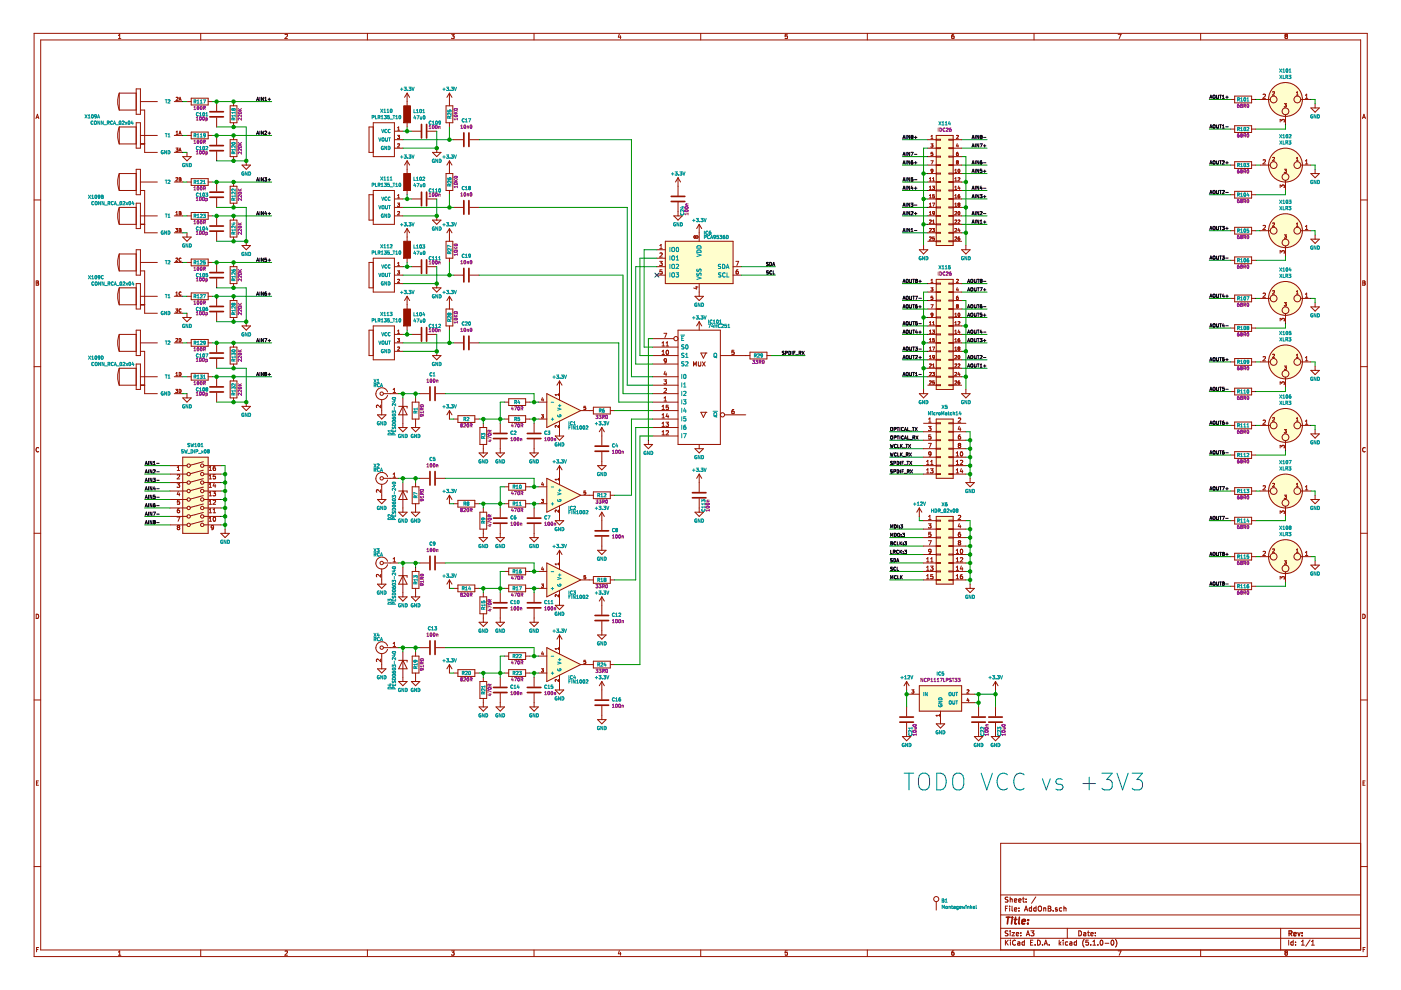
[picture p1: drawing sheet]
<svg xmlns="http://www.w3.org/2000/svg" width="297mm" height="210mm" viewBox="0 0 297 210" stroke-linecap="round" stroke-linejoin="round" font-family="sans-serif">
<g fill="#fffecd" stroke="#fffecd" stroke-width=".21">
<path d="M115.9 83.5l7.2 3.6-7.2 3.5z"/>
<path d="M115.9 101.4l7.2 3.6-7.2 3.6z"/>
<path d="M115.9 119.4l7.2 3.6-7.2 3.5z"/>
<path d="M115.9 137.3l7.2 3.6-7.2 3.6z"/>
<path d="M198.5 28.7h3.6v23.4h-3.6z" fill-rule="evenodd"/>
<path d="M198.5 59.2h3.6v23.4h-3.6z" fill-rule="evenodd"/>
<path d="M194.9 145.4h9v5.4h-9z" fill-rule="evenodd"/>
<path d="M198.5 88.9h3.6v12.5h-3.6z" fill-rule="evenodd"/>
<path d="M198.5 109.5h3.6v14.4h-3.6z" fill-rule="evenodd"/>
<path d="M141.1 51.2h14.3v8.9h-14.3z" fill-rule="evenodd"/>
<path d="M38.7 96.9h5.4v16.2h-5.4z" fill-rule="evenodd"/>
<circle cx="272.5" cy="21.1" r="3.6"/>
<circle cx="272.5" cy="35" r="3.6"/>
<circle cx="272.5" cy="48.9" r="3.6"/>
<circle cx="272.5" cy="63.3" r="3.6"/>
<circle cx="272.5" cy="76.7" r="3.6"/>
<circle cx="272.5" cy="90.2" r="3.6"/>
<circle cx="272.5" cy="104.1" r="3.6"/>
<circle cx="272.5" cy="118" r="3.6"/>
</g>
<g fill="none" stroke="#981200" stroke-width=".21">
<path d="M7.2 7.1h282.7v195.7h-282.7zM8.6 8.5h279.9v192.9h-279.9zM25.1 8.2h.5M25.1 7.5l.3-.2v.9M25.3 19.7v3.6M25.3 19.7h3.6M25.3 19.7l-.4 1.8 .4 1.8M28.9 18.8h.9v5.4h-.9zM42.6 7.1v1.4M60.4 7.3h.4l.2 .2-.6 .7h.6M77.9 7.1v1.4M86.3 19.7v2.7"/>
<path d="M86.3 19.7l-.5 .9M86.3 19.7l.6 .9M95.3 19.7v2.7M95.3 19.7l-.5 .9M95.3 19.7l.5 .9M95.7 7.3h.6l-.3 .3 .3 .1v.4h-.6M113.2 7.1v1.4M131.3 7.2l-.2 .7h.6M131.5 7.6v.6M148.6 7.1v1.4M166.4 8.1h.5M166.9 7.3h-.4l-.1 .4 .5-.1v.5"/>
<path d="M166.9 8.1h.1M183.9 7.1v1.4M201.8 7.8l.1-.2 .4 .2-.1 .3h-.3M201.8 8.1h.1M202.2 7.3l-.4 .2v.6M219.2 7.1v1.4M237.1 7.3h.6l-.4 .9M254.6 7.1v1.4M269.8 19.5h.3l.1 .2-.4 .5h.4M272.6 7.6l-.2 .2 .2 .4 .4-.2-.2-.4M272.6 7.6l-.2-.1 .2-.2h.3l-.1 .3M272.6 7.6h.2"/>
<path d="M274.8 19.7l.3-.2v.7M7.6 25.1l.3-.9 .3 .9M7.7 24.9h.4M25.3 36.8h3.6M25.3 26.9v3.6M25.3 36.8v3.6M25.3 26.9h3.6M25.3 30.5h3.6M25.3 23.3h3.6M25.3 26.9l-.4 1.8 .4 1.8M25.3 36.8l-.4 1.8 .4 1.8M28.9 35.9h.9v5.4h-.9z"/>
<path d="M28.9 26h.9v5.4h-.9zM29.8 28.7h3.6M29.8 21.5h3.6M29.8 23.3h.9v9h2.7M29.8 30.5h.9M29.8 38.6h3.6M37 28.7h1.7M37 21.5h1.7M37 32.3h1.7M37 38.6h1.7M37.3 37.7h.3l.1 .2-.4 .5h.4M37.3 31.4h.4l-.2 .3h.2"/>
<path d="M37.3 28.5h.4M37.3 28l.2-.2v.7M37.4 20.7h-.1M37.4 20.7h.3M37.7 20.7h.1M37.7 31.7h.1M37.7 20.7v.2l-.4 .4h.4M37.7 31.7v.4l-.4-.1M37.9 28.5l.3-.7 .2 .7M37.9 21.3l.3-.7 .2 .7M37.9 32.1l.3-.7 .2 .7M38 38h.2"/>
<path d="M38 28.3h.3M38 21.1h.3M38 31.9h.3M38.3 38h-.1M38.3 37.9v-.2h-.3v.7l.4-.1-.2-.3M38.3 37.9v.1M38.7 33.2h1.8l-.9 .9zM39.6 28.7h.9M39.6 21.5h.9M39.6 38.6h.9M39.6 32.3v.9M40.5 20.8h3.6v1.5h-3.6z"/>
<path d="M40.5 28h3.6v1.4h-3.6zM40.5 37.9h3.6v1.4h-3.6zM44.1 28.7h.9M44.1 21.5h.9M44.1 38.6h.9M45.9 21.5v2M45.9 25v1.9M45.9 28.7v2M45.9 32.1v2M45.9 38.6v2M48.8 22.4h1.4v3.6h-1.4zM48.8 39.5h1.4v3.6h-1.4z"/>
<path d="M48.8 29.6h1.4v3.6h-1.4zM49.5 21.5v.9M49.5 26v.9M49.5 28.7v.9M49.5 33.2v.9M49.5 38.6v.9M51.3 35h1.8l-.9 .9zM52.2 34.1v.9M79.1 26h4.5v7.2h-4.5zM79.1 26.9h-.9v5.4h.9M83.6 31.4h1.8M83.6 29.6h1.8"/>
<path d="M83.6 27.8h1.8M84.3 28.7h.4l-.2 .3h.2v.3h-.4M84.3 27.6h.4M84.3 27.1l.2-.2v.7M84.3 30.6l.3-.1 .1 .2-.4 .5h.4M86.3 26v.9M86.3 34.1v2.7M86.3 34.1l-.5 .9M86.3 34.1l.6 .9M87.2 27.8h2M90.6 27.8h2M91.7 32.3h1.8l-.9 .9z"/>
<path d="M92.6 31.4v.9M94.6 36.8h1.4v3.6h-1.4zM94.6 22.4h1.4v3.6h-1.4zM95.3 26v.9M95.3 34.1v2.7M95.3 34.1l-.5 .9M95.3 34.1l.5 .9M96.2 29.6h2M99.6 29.6h2M143.8 37.7v3.8M143.8 37.7l-.6 .9M143.8 37.7l.5 .9"/>
<path d="M196.7 35h1.8M196.7 36.8h1.8M196.7 31.4h1.8M196.7 38.6h1.8M196.7 33.2h1.8M196.7 29.6h1.8M197.1 38.4h.4M197.1 37.9l.2-.2v.7M197.1 39.7l.2-.2v.7M197.4 34.1h.4l-.3 .7M197.4 30.5h.4l-.2 .3h.2v.3h-.4M197.4 29.4h.4"/>
<path d="M197.4 28.9l.2-.2v.7M197.4 36.2v-.3h.4v.5l-.3 .2M197.4 36.2l.1 .1M197.7 39.5h.4l-.2 .2 .2 .2v.2h-.4M197.7 38.4h.4M197.7 37.9l.2-.2v.7M197.8 32.3h-.4v.3h.3l.1 .3h-.4M197.8 36.2l-.3 .1M198.5 28.7h3.6v23.4h-3.6zM198.5 29.5h.9v.2h-.9M198.5 31.3h.9v.2h-.9M198.5 33.1h.9v.2h-.9"/>
<path d="M198.5 34.9h.9v.2h-.9M198.5 36.7h.9v.2h-.9M198.5 38.5h.9v.2h-.9M202.1 35h1.8M202.1 36.8h1.8M202.1 31.4h1.8M202.1 38.6h1.8M202.1 33.2h1.8M202.1 29.6h1.8M202.1 38.5h-.9v.2h.9M202.1 36.7h-.9v.2h.9M202.1 34.9h-.9v.2h.9"/>
<path d="M202.1 33.1h-.9v.2h.9M202.1 31.3h-.9v.2h.9M202.1 29.5h-.9v.2h.9M202.5 38.4h.3M202.5 36.6h.3M202.5 36.1l.1-.2v.7M202.5 37.9l.1-.2v.7M202.5 39.7l.1-.2v.7M202.8 28.8l.2-.1 .2 .2-.4 .5h.4M202.8 32.6h.3l.1 .3-.4 .1zM202.8 32.6v.1M202.9 34.4l-.1-.2 .1-.1 .3 .1-.2 .2"/>
<path d="M202.9 34.4a.22 .22 0 0 0-.1 .3 .22 .22 0 0 0 .4 0 .22 .22 0 0 0-.2-.3M202.9 34.4h.1M203 30.5l-.2 .5h.4M203.1 37.7h.3l.1 .2-.4 .5h.4M203.1 30.7v.5M203.1 32.3h-.2l-.1 .3M203.2 35.9a.34 .34 0 0 1 .3 .3 .34 .34 0 0 1-.2 .4l-.2-.3zM203.3 39.4l-.2 .5h.4M203.5 36.5h-.1M203.5 39.7v.5M260.9 21.1h.9M260.9 27.4h.9"/>
<path d="M260.9 35h.9M261.8 20.4h3.6v1.4h-3.6zM261.8 26.7h3.6v1.4h-3.6zM261.8 34.3h3.6v1.4h-3.6zM265.4 21.1h.9M265.4 27.4h.9M265.4 35h.9M267.2 21.1h2.1M267.2 35h2.1M267.8 20.1l.3-.1 .2 .2-.5 .7h.5M267.8 34l.3-.1 .2 .2-.5 .7h.5M269.8 33.4h.3l.1 .2-.4 .5h.4"/>
<path d="M271.4 25.9v-.6l.4 .3v-.2l.4-.1 .1 .2-.1 .4M271.4 39.8v-.6l.4 .3v-.2l.4-.1 .1 .2-.1 .4M272.3 22h.4l-.2 .2 .2 .2v.2h-.4M272.3 35.9h.4l-.2 .3 .2 .1v.2h-.4M272.5 24.3v2.2M272.5 38.2v2.2M274.8 20.2h.5M274.8 33.6l.3-.2v.7M274.8 34.1h.5M275.8 21.1h2.1M275.8 35h2.1M276.8 20.9h.5"/>
<path d="M276.8 20.2l.2-.2v.9M276.8 34.1l.2-.2v.9M276.8 34.8h.5M277.9 22.9h1.8l-.9 .9zM277.9 36.8h1.8l-.9 .9zM278.8 22v.9M278.8 35.9v.9M288.9 25.1l.3-.9 .3 .9M289 24.9h.4M7.2 42.4h1.4M7.7 59.6l.5 .1-.2 .3 .2 .2-.2 .3h-.3zM7.7 60h.3"/>
<path d="M25.3 44v3.6M25.3 53.8v3.6M25.3 44h3.6M25.3 47.6h3.6M25.3 40.4h3.6M25.3 53.8h3.6M25.3 57.4h3.6M25.3 44l-.4 1.8 .4 1.8M25.3 53.9l-.4 1.7 .4 1.8M28.9 43.1h.9v5.4h-.9zM28.9 53h.9v5.3h-.9zM29.8 40.4h.9v9h2.7"/>
<path d="M29.8 57.4h.9v9h2.7M29.8 45.8h3.6M29.8 47.6h.9M29.8 55.6h3.6M37 45.8h1.7M37 49.4h1.7M37 55.6h1.7M37.3 48.4h.4l-.2 .3 .2 .1v.3h-.4M37.3 45.6h.4M37.3 45.1l.2-.2v.7M37.3 54.8l.3-.1 .1 .2-.4 .5h.4M38 45.2h.2"/>
<path d="M38 48.8h.2M38.3 48.5l-.3-.1v.7h.4l-.2-.3M38.3 44.9h-.3v.7l.4-.1-.2-.3M38.3 44.9h.1M38.3 48.5h.1M38.3 48.7l-.1 .1M38.3 44.9l-.1 .3M38.3 48.5v.2M38.3 48.7h.1M38.4 54.8a.31 .31 0 0 0-.4 .3 .31 .31 0 0 0 .4 .3M38.7 50.3h1.8l-.9 .9zM39.6 45.8h.9"/>
<path d="M39.6 55.6h.9M39.6 49.4v.9M40.5 45.1h3.6v1.4h-3.6zM40.5 54.9h3.6v1.5h-3.6zM44.1 45.8h.9M44.1 55.6h.9M45.9 42v2M45.9 45.8v1.9M45.9 49.2v2M45.9 55.6v2M45.9 59.1v1.9M48.8 56.5h1.4v3.6h-1.4z"/>
<path d="M48.8 46.7h1.4v3.6h-1.4zM49.5 43.1v.9M49.5 45.8v.9M49.5 50.3v.9M49.5 55.6v.9M51.3 52.1h1.8l-.9 .9zM52.2 51.2v.9M79.1 41.3h-.9v5.4h.9M79.1 40.4h4.5v7.2h-4.5zM79.1 55.6h-.9v5.4h.9M79.1 54.7h4.5v7.2h-4.5zM83.6 45.8h1.8"/>
<path d="M83.6 44h1.8M83.6 58.3h1.8M83.6 56.5h1.8M83.6 42.2h1.8M84.3 43.1h.4l-.2 .2 .2 .1v.3h-.4M84.3 57.4h.4l-.2 .3h.2v.4h-.4M84.3 42h.4M84.3 44.9h.3l.1 .2-.4 .5h.4M84.3 56.3h.4M84.3 41.5l.2-.2v.7M84.3 55.8l.2-.2v.7M84.3 59.3l.3-.1 .1 .2-.4 .5h.4"/>
<path d="M86.3 40.4v.9M86.3 48.5v2.7M86.3 54.7v.9M86.3 48.5l-.5 .9M86.3 48.5l.6 .9M87.2 56.5h2M87.2 42.2h2M90.6 56.5h2M90.6 42.2h2M91.7 46.7h1.8l-.9 .9zM92.6 45.8v.9M94.6 51.2h1.4v3.5h-1.4z"/>
<path d="M95.3 40.4v.9M95.3 48.5v2.7M95.3 54.7v.9M95.3 48.5l-.5 .9M95.3 48.5l.5 .9M96.2 44h2M96.2 58.3h2M99.6 44h2M99.6 58.3h2M139.3 58.3h1.8M139.3 53h1.8M139.3 54.7h1.8"/>
<path d="M139.3 56.5h1.8M139.9 55.4h.5l-.3 .4h.3v.3l-.2 .2-.3-.1M139.9 53.7l.3-.1 .2 .3-.5 .6h.5M139.9 52.7h.5M139.9 52.1l.3-.3v.9M140.4 57.2h-.5v.4l.3-.1 .2 .4-.2 .2-.3-.1M141.1 51.2h14.3v8.9h-14.3zM142.9 45.8h1.8l-.9 .9zM143.8 42.9v2.9M147.3 50.5h.1M147.3 50l-.2 .2 .2 .3M147.3 50h.1"/>
<path d="M147.3 50l.2 .2M147.5 50.2l.2-.2 .3 .2-.2 .3-.3-.2M147.5 50.3l-.2 .2M147.5 50.2v.1M148.2 47.6v3.6M148.2 47.6l-.5 .9M148.2 47.6l.6 .9M155.4 58.3h1.8M155.4 56.5h1.8M156 55.4h.6l-.4 .9M156.5 57.2h-.2a.56 .56 0 0 0-.1 .9h.3l.1-.4-.2-.2-.3 .2M194.9 53h1.8l-.9 .8z"/>
<path d="M195.8 52.1v.9M196.7 45.8h1.8M196.7 49.4h1.8M196.7 44h1.8M196.7 47.6h1.8M196.7 40.4h1.8M196.7 42.2h1.8M196.7 51.2h1.8M197.1 42h.4M197.1 48.5l.2-.1 .2 .2-.5 .5h.5M197.1 45.6h.4M197.1 50.3l.2-.1 .2 .2-.5 .5h.5"/>
<path d="M197.1 46.7h.2l.2 .1-.5 .6h.5M197.1 43.8h.4M197.1 43.3l.2-.2v.7M197.1 41.5l.2-.2v.7M197.1 45.1l.2-.2v.7M197.1 40.2h.4M197.4 59.9h.4M197.4 59.4l.2-.2v.7M197.7 48.4h.4l-.2 .3 .2 .1v.3h-.4M197.7 43.1h.5l-.3 .7M197.7 40.1h.1M197.7 46.8l.2-.1v.7"/>
<path d="M197.7 47.4h.4M198.1 44.9h-.3l-.1 .2 .2 .2 .2-.2M198.1 44.9h.1M198.1 41.3h-.3l-.1 .3h.4v.3h-.4M198.1 50.2h-.3l-.1 .4 .4-.1v.4h-.4M198.1 44.9v.5l-.3 .2M198.5 59.2h3.6v23.4h-3.6zM198.5 51.1h.9v.1h-.9M198.5 40.3h.9v.2h-.9M198.5 42.1h.9v.2h-.9M198.5 43.9h.9v.2h-.9M198.5 45.7h.9v.2h-.9"/>
<path d="M198.5 47.5h.9v.2h-.9M198.5 49.3h.9v.2h-.9M202.1 45.8h1.8M202.1 49.4h1.8M202.1 44h1.8M202.1 47.6h1.8M202.1 40.4h1.8M202.1 42.2h1.8M202.1 51.1h-.9v.1h.9M202.1 49.3h-.9v.2h.9M202.1 47.5h-.9v.2h.9M202.1 45.7h-.9v.2h.9"/>
<path d="M202.1 43.9h-.9v.2h.9M202.1 42.1h-.9v.2h.9M202.1 40.3h-.9v.2h.9M202.1 51.2h1.8M202.5 42h.3M202.5 43.8h.3M202.5 41.5l.1-.2v.7M202.5 43.3l.1-.2v.7M202.5 40.2h.3M202.8 48.5h-.3M202.8 44.9h-.3M202.8 50.3h-.3"/>
<path d="M202.8 46.7h-.3M202.8 59.3l.2-.1 .2 .2-.4 .5h.4M202.8 44.9h.1M202.8 46.7h.1M202.8 48.5h.1M202.8 50.3h.1M202.8 44.9v.2l-.4 .5h.4M202.8 48.5v.2l-.4 .4h.4M202.8 46.7v.2l-.4 .5h.4M202.8 50.3v.2l-.4 .4h.4M203.1 50.6l.1-.1 .3 .1v.3h-.3M203.1 46.7h.3l.1 .1-.4 .6h.4"/>
<path d="M203.1 43.2h.1M203.1 43.2l.1 .1M203.2 43.3h.1M203.2 43.1l-.1 .1M203.2 50.9h.1M203.2 44.9a.34 .34 0 0 1 .3 .3 .34 .34 0 0 1-.2 .4l-.2-.3zM203.2 43.1l.3 .1M203.2 43.1h.1M203.2 43.4h.1M203.2 50.3v.6M203.2 43.3h.2M203.2 43.3v.1"/>
<path d="M203.2 50.3h.1M203.3 48.4l-.2 .5h.4M203.4 43.3l.1 .2-.1 .3-.2-.1v-.3M203.5 41.3h-.3l-.1 .3 .1 .3h.3v-.3l-.4 .1M203.5 50.2l-.3 .1M203.5 48.7v.4M203.5 43.2h.1M203.5 43.2l-.1 .1M203.9 53h1.8l-.9 .8zM204.8 52.1v.9M260.9 41.3h.9M260.9 48.9h.9"/>
<path d="M260.9 55.2h.9M261.8 40.6h3.6v1.4h-3.6zM261.8 48.2h3.6v1.4h-3.6zM261.8 54.5h3.6v1.4h-3.6zM265.4 41.3h.9M265.4 48.9h.9M265.4 55.2h.9M267.2 48.9h2.1M267.8 47.9l.3-.1 .2 .2-.5 .7h.5M269.8 47.3h.3l.1 .2-.4 .5h.4M271.4 53.7v-.6l.4 .3v-.2l.4-.1 .1 .2-.1 .4M272.3 49.8h.4l-.2 .3 .2 .1v.2h-.4"/>
<path d="M272.5 52.1v2.2M274.8 47.5l.3-.2v.7M274.8 48h.5M275.8 48.9h2.1M276.8 48l.2-.2v.9M276.8 48.7h.5M277.9 50.7h1.8l-.9 .9zM278.8 49.8v.9M288.5 42.4h1.4M288.9 59.6l.5 .1-.2 .3 .3 .2-.2 .3h-.4zM288.9 60h.3M7.2 77.7h1.4"/>
<path d="M25.3 61v3.6M25.3 70.9v3.6M25.3 78.1v3.6M25.3 61h3.6M25.3 64.6h3.6M25.3 78.1h3.6M25.3 70.9h3.6M25.3 74.5h3.6M25.3 61l-.4 1.8 .4 1.8M25.3 78.1l-.4 1.8 .4 1.8M25.3 70.9l-.4 1.8 .4 1.8M28.9 60.1h.9v5.4h-.9z"/>
<path d="M28.9 70h.9v5.4h-.9zM28.9 77.2h.9v5.4h-.9zM29.8 74.5h.9v9h2.7M29.8 62.8h3.6M29.8 64.6h.9M29.8 79.9h3.6M29.8 72.7h3.6M37 62.8h1.7M37 66.4h1.7M37 79.9h1.7M37 72.7h1.7M37.3 65.5h.4l-.2 .3h.2v.3"/>
<path d="M37.3 66.1l.3 .1M37.3 62.1l.2-.2v.7M37.3 79.2l.2-.2v.7M37.3 62.6h.4M37.3 79.7h.4M37.3 71.8h.1M37.3 71.8h.3M37.6 71.8h.1M37.7 71.8v.3l-.4 .4h.4M37.7 66.1l-.1 .1M38 71.8a.35 .35 0 0 1 .4 .3 .35 .35 0 0 1-.4 .4zM38 79a.35 .35 0 0 1 .4 .3 .35 .35 0 0 1-.4 .4z"/>
<path d="M38.4 61.9a.31 .31 0 0 0-.4 .4 .31 .31 0 0 0 .4 .2M38.4 61.9v.1M38.4 65.6a.32 .32 0 0 0-.4 .2 .32 .32 0 0 0 .4 .4M38.4 66.1v.1M38.7 67.3h1.8l-.9 .9zM39.6 62.8h.9M39.6 79.9h.9M39.6 72.7h.9M39.6 66.4v.9M40.5 62.1h3.6v1.4h-3.6zM40.5 72h3.6v1.4h-3.6zM40.5 79.2h3.6v1.4h-3.6z"/>
<path d="M44.1 62.8h.9M44.1 79.9h.9M44.1 72.7h.9M45.9 62.8v2M45.9 66.2v2M45.9 72.7v2M45.9 76.1v2M45.9 79.9v2M48.8 73.6h1.4v3.6h-1.4zM48.8 63.7h1.4v3.6h-1.4zM49.5 60.1v.9M49.5 62.8v.9"/>
<path d="M49.5 67.3v.9M49.5 72.7v.9M49.5 77.2v.9M49.5 79.9v.9M51.3 69.1h1.8l-.9 .9zM52.2 68.2v.9M79.1 70h-.9v5.4h.9M79.1 69.1h4.5v7.2h-4.5zM83.6 60.1h1.8M83.6 72.7h1.8M83.6 70.9h1.8M83.6 74.5h1.8"/>
<path d="M84.3 71.8h.4l-.2 .3h.2v.3h-.4M84.3 73.6h.3l.1 .2-.4 .5h.4M84.3 70.2l.2-.2v.7M84.3 70.7h.4M86.3 62.8v2.7M86.3 69.1v.9M86.3 62.8l-.5 .9M86.3 62.8l.6 .9M87.2 70.9h2M90.6 70.9h2M91.7 61h1.8l-.9 .9zM91.7 75.4h1.8l-.9 .9z"/>
<path d="M92.6 60.1v.9M92.6 74.5v.9M94.6 65.5h1.4v3.6h-1.4zM95.3 62.8v2.7M95.3 69.1v.9M95.3 62.8l-.5 .9M95.3 62.8l.5 .9M96.2 72.7h2M99.6 72.7h2M138.4 77.2h5.4M138.4 75.4h5.4M138.4 79.9h5.4"/>
<path d="M138.4 73.6h5.4M138.4 71.8h4.5M140.4 75.2h.5M140.4 72.7l.2-.2v.9M140.4 74.5l.2-.2v.9M140.4 73.4h.5M140.8 70.7h.5l-.3 .9M141 78.7l-.2 .6h.5M141.2 79.1v.5M141.2 73.4h.5M141.2 72.7l.3-.2v.9M141.3 74.3h.1a.44 .44 0 0 1 .4 .4 .44 .44 0 0 1-.5 .4l-.1-.3z"/>
<path d="M141.3 76.4l-.4 .2-.1-.5h.3l.2 .1-.1 .7-.3 .1M143.8 70h8.9v24.2h-8.9zM147 77.6v-.9l.3 .7 .3-.7v.9M147.3 62.8h1.8l-.9 .9zM147.4 60.9h.6M147.7 60.7v.6l-.6-.2M148.1 76.7v.8l.1 .1 .4-.1v-.8M148.2 60.1v2.7M148.2 68.2v1.8M148.2 68.2l-.5 .9M148.2 68.2l.6 .9M148.6 74.9h1.1l-.6 1z"/>
<path d="M148.9 76.7l.6 .9M149.5 76.7l-.6 .9M149.7 74.9h.1M152.7 75.4h6.3M155.6 74.3h-.4v.4l.3-.1 .2 .4-.2 .2-.3-.1M159 74.7h3.6v1.4h-3.6zM162.6 75.4h.9M196.7 65.5h1.8M196.7 60.1h1.8M196.7 61.9h1.8M196.7 79.9h1.8M196.7 72.7h1.8"/>
<path d="M196.7 78.1h1.8M196.7 70.9h1.8M196.7 74.5h1.8M196.7 67.3h1.8M196.7 63.7h1.8M196.7 69.1h1.8M196.7 76.3h1.8M197.1 77.2h.2l.2 .2-.5 .5h.5M197.1 79h.2l.2 .2-.5 .5h.5M197.1 72.5h.4M197.1 74.3h.4M197.1 76.1h.4"/>
<path d="M197.1 70.7h.4M197.1 68.4l.2-.2v.7M197.1 70.2l.2-.2v.7M197.1 72l.2-.2v.7M197.1 73.8l.2-.2v.7M197.1 75.6l.2-.2v.7M197.1 68.9h.4M197.4 61h.4l-.2 .3h.2v.3h-.4M197.4 64.6h.4l-.3 .7M197.7 79h.4l-.2 .2 .2 .2v.2h-.4M197.7 73.6h.5l-.3 .7M197.7 70h.4l-.2 .3 .2 .1v.3l-.4-.1"/>
<path d="M197.7 79.6h.1M197.7 77.9h.4M197.7 68.4l.2-.2v.7M197.7 77.4l.2-.2v.7M197.7 68.9h.4M197.8 62.8h-.4v.3h.3l.1 .3h-.4M197.8 66.7l-.3 .1-.1-.3h.4v.4l-.3 .2M198.1 75.4h-.3l-.1 .3 .2 .1 .2-.1M198.1 75.4h.1M198.1 71.8h-.3l-.1 .3h.4v.3h-.4M198.1 75.4v.5l-.3 .2M198.5 74.4h.9v.2h-.9"/>
<path d="M198.5 60h.9v.2h-.9M198.5 61.8h.9v.2h-.9M198.5 63.6h.9v.2h-.9M198.5 65.4h.9v.2h-.9M198.5 67.2h.9v.2h-.9M198.5 69h.9v.2h-.9M198.5 70.8h.9v.2h-.9M198.5 72.6h.9v.2h-.9M198.5 76.2h.9v.2h-.9M198.5 78h.9v.2h-.9M198.5 79.8h.9v.2h-.9M202.1 65.5h1.8"/>
<path d="M202.1 60.1h1.8M202.1 61.9h1.8M202.1 79.9h1.8M202.1 72.7h1.8M202.1 78.1h1.8M202.1 70.9h1.8M202.1 74.5h1.8M202.1 67.3h1.8M202.1 63.7h1.8M202.1 69.1h1.8M202.1 74.4h-.9v.2h.9M202.1 76.3h1.8"/>
<path d="M202.1 60h-.9v.2h.9M202.1 61.8h-.9v.2h.9M202.1 63.6h-.9v.2h.9M202.1 65.4h-.9v.2h.9M202.1 67.2h-.9v.2h.9M202.1 69h-.9v.2h.9M202.1 70.8h-.9v.2h.9M202.1 72.6h-.9v.2h.9M202.1 76.2h-.9v.2h.9M202.1 78h-.9v.2h.9M202.1 79.8h-.9v.2h.9M202.5 79h.2l.1 .2-.4 .5h.4"/>
<path d="M202.5 72.5h.3M202.5 74.3h.3M202.5 70.7h.3M202.5 66.6l.1-.2v.7M202.5 68.4l.1-.2v.7M202.5 70.2l.1-.2v.7M202.5 72l.1-.2v.7M202.5 73.8l.1-.2v.7M202.5 67.1h.3M202.5 68.9h.3M202.8 77.2h-.3M202.8 75.4h-.3"/>
<path d="M202.8 75.4h.1M202.8 77.2h.1M202.8 77.2v.3l-.4 .4h.4M202.8 75.4v.3l-.4 .4h.4M202.9 64.9h.1M202.9 64.9l-.1-.1 .1-.2 .3 .1-.2 .2M202.9 64.9a.22 .22 0 0 0-.1 .3 .22 .22 0 0 0 .4 0 .22 .22 0 0 0-.2-.3M203 61l-.2 .5h.4M203.1 77.2h.3l.1 .2-.4 .5h.4M203.1 62.8l-.3 .2v.4l.1 .1 .3-.1-.1-.3-.3 .1M203.1 68.2h.3l.1 .2-.4 .5h.4M203.1 61.2v.5"/>
<path d="M203.2 73.6v.2M203.2 72.1l-.1 .1M203.2 73.8h.1M203.2 66.5v-.1a.34 .34 0 0 1 .3 .3 .34 .34 0 0 1-.2 .4l-.2-.3zM203.2 75.4a.34 .34 0 0 1 .3 .3 .34 .34 0 0 1-.2 .4l-.2-.3zM203.2 73.6h.3l-.1 .3M203.2 72.1h.1M203.2 73.8v.1M203.2 73.6h.1M203.2 71.8l-.1 .5 .4 .1v-.3h-.3M203.2 73.9l-.1 .1 .1 .3 .3-.2-.1-.2M203.2 71.8h.1"/>
<path d="M203.2 73.9h.2M203.3 70l-.2 .5h.4M203.3 78.9l-.2 .5h.4M203.5 71.8h-.3M203.5 70.2v.5M203.5 79.2v.5M203.5 67l-.1 .1M260.9 63.3h.9M260.9 69.6h.9M260.9 76.7h.9M261.8 62.6h3.6v1.4h-3.6zM261.8 68.8h3.6v1.5h-3.6z"/>
<path d="M261.8 76h3.6v1.5h-3.6zM265.4 63.3h.9M265.4 69.6h.9M265.4 76.7h.9M267.2 63.3h2.1M267.2 76.7h2.1M267.8 62.2l.3-.1 .2 .3-.5 .6h.5M267.8 75.7l.3-.1 .2 .3-.5 .6h.5M269.8 61.7l.3-.1 .1 .2-.4 .6h.4M269.8 75.2l.3-.1 .1 .2-.4 .5h.4M271.4 68v-.5l.4 .3v-.3h.4l.1 .2-.1 .3M272.3 64.2h.4l-.2 .2 .2 .1v.3h-.4"/>
<path d="M272.3 77.6h.4l-.2 .3 .2 .1v.3h-.4M272.5 66.5v2.2M272.5 80v2.1M274.8 61.8l.3-.2v.8M274.8 75.3l.3-.2v.7M274.8 62.4h.5M274.8 75.8h.5M275.8 63.3h2.1M275.8 76.7h2.1M276.8 62.4l.2-.3v.9M276.8 75.9l.2-.3v.9M276.8 63h.5"/>
<path d="M276.8 76.5h.5M277.9 65.1h1.8l-.9 .9zM277.9 78.5h1.8l-.9 .9zM278.8 64.2v.9M278.8 77.6v.9M288.5 77.7h1.4M8.2 95a.41 .41 0 0 0-.6 .4 .41 .41 0 0 0 .6 .3M25.3 81.7h3.6M29.8 81.7h.9M36.1 98.7h3.5M37 83.5h1.7M37.3 82.6h.4l-.2 .2 .2 .1v.3h-.4"/>
<path d="M37.6 99.7h.5M37.6 99.1l.3-.2v.8M38 82.6a.35 .35 0 0 1 .4 .3 .35 .35 0 0 1-.4 .4zM38.7 96.9h5.4v16.2h-5.4zM38.7 84.4h1.8l-.9 .9zM39.6 83.5v.9M43.1 99.7l-2.7 .7M43.1 97.9l-2.7 .7M43.2 98.7h3.6M44.3 99.7h.6M44.3 99.1l.3-.2v.8M45.6 98.9h-.3l-.1 .3v.5h.4v-.5h-.2l-.2 .2"/>
<path d="M45.9 83.3v2M48.8 80.8h1.4v3.6h-1.4zM49.5 84.4v.9M51.3 86.2h1.8l-.9 .9zM52.2 85.3v.9M79.7 83.5a1.27 1.27 0 0 0 1.1 1.2 1.27 1.27 0 0 0 1.4-.9M80 88h1.8l-.9 .9zM80.7 85.9v.5l-.6-.5-.3 .2 .1 .3M80.9 84.7v3.3M81.3 83.5h3.2M82.2 83.1a1.26 1.26 0 0 0-1.4-.9 1.26 1.26 0 0 0-1.1 1.3M83.4 83.2h.5"/>
<path d="M83.4 82.6l.2-.3v.9M84.5 86.2h1.8v.3M84.5 90.6h1.8l-.9 .9zM85.4 86.2l.9 1.8h-1.8zM85.4 84.4v6.2M87.2 90.6h1.8l-.9 .9zM87.4 85.3h1.4v3.6h-1.4zM88.1 84.4v.9M88.1 88.9v1.7M89 83.5h2M92.4 83.5h2M95.3 87.1l-.5 .9"/>
<path d="M95.3 87.1v1.8M95.3 87.1l.5 .9M96.2 88.9h.9M97.1 88.1h3.6v1.5h-3.6zM100.7 88.9h.9M101.6 96h1.8l-.9 .9zM101.8 90.6h1.4v3.6h-1.4zM102.5 89.7v.9M102.5 94.2v1.8M105.2 96h1.8l-.9 .9zM106.1 89.7v2M106.1 93.2v2.8"/>
<path d="M107 88.9h.9M107 85.3h.9M107.9 84.5h3.5v1.5h-3.5zM107.9 88.1h3.5v1.5h-3.5zM111.4 88.9h.9M111.4 85.3h.9M112.3 96h1.8l-.9 .9zM113.2 89.7v2M113.2 93.2v2.8M114.1 88.9h1.8M114.1 85.3h1.8M114.8 87.9h.4l-.2 .3 .2 .1v.3h-.4"/>
<path d="M115 84.3l-.2 .5h.5M115.2 84.6v.4M115.9 83.5l7.2 3.6-7.2 3.5zM117.7 92.4h1.8l-.9 .9zM118.4 90.2v.4l-.5-.4-.2 .1 .1 .3M118.4 83.5v.4M118.4 83.7h-.7l.2 .2M118.6 80.8v4M118.6 89.3v3.1M118.6 98.7v4.1M118.6 80.8l-.5 .9M118.6 80.8l.6 .9"/>
<path d="M118.6 98.7l-.5 .9M118.6 98.7l.6 .9M123.1 87.1h2.7M123.8 86.4h.3l.1 .3-.1 .1h-.3M123.8 86.4v.1M124.2 86.1h-.4v.4M125.8 86.3h3.6v1.5h-3.6zM126.7 98.7h1.8l-.9 .9zM127.6 90.6v3.8M127.6 95.9v2.8M127.6 90.6l-.5 .9M127.6 90.6l.5 .9"/>
<path d="M129.4 87.1h.9M136.6 94.2h1.8l-.9 .9zM137.5 93.3v.9M138.4 83.5h5.4M138.4 81.7h5.4M138.4 92.4h5.4M138.4 90.6h5.4M138.4 88.9h5.4M138.4 87.1h5.4M138.4 85.3h5.4M140.4 86.8h.5M140.4 92.2h.5"/>
<path d="M140.4 86.2l.2-.3v.9M140.4 88l.2-.3v.9M140.4 89.8l.2-.3v.9M140.4 91.6l.2-.3v.9M140.4 90.4h.5M140.4 88.6h.5M140.8 80.5h.5l-.3 .4 .3 .1v.3l-.2 .1-.3-.1M140.8 82.4l.3-.1 .2 .3-.5 .6h.5M140.8 85h.5M140.8 84.4l.3-.3v.9M141.2 89.5h.5l-.3 .4h.3v.4l-.1 .1-.4-.1M141.2 91.4l.4-.1 .1 .3-.5 .6h.5"/>
<path d="M141.4 87.7l-.2 .6h.6M141.7 88v.6M141.7 85.9h-.4l-.1 .5 .4-.1 .1 .4-.1 .1-.4-.1M147.3 95.1h1.8l-.9 .9zM148.2 94.2v.9M148.6 87.4h1.1l-.6 1.1zM149.7 87.4h.1M153.6 88h4.5M155.6 86.8h-.2a.56 .56 0 0 0-.1 .9h.3l.1-.4-.2-.1-.3 .1M194.9 83.5h1.8l-.9 .9zM195.8 82.6v.9M195.8 98.7h2.7"/>
<path d="M195.8 89.7h2.7M195.8 96.9h2.7M195.8 91.5h2.7M195.8 93.3h2.7M195.8 95.1h2.7M196.5 98.5h.5M196.5 97.8l.2-.2v.9M196.5 99.6l.2-.2v.9M196.7 81.7h1.8M196.9 90.4h.5l-.3 .4h.3v.3l-.2 .2-.3-.1M196.9 94h.5l-.3 .9M196.9 89.5h.5"/>
<path d="M196.9 88.9l.3-.3v.9M197.1 80.8h.2l.2 .2-.5 .5h.5M197.3 99.4h.5l-.3 .3 .2 .1M197.3 98.5h.5M197.3 97.8l.3-.2v.9M197.4 92.2h-.5v.4l.3-.1 .2 .4-.2 .2-.3-.1M197.4 96.2l-.4 .1-.1-.4 .3-.1 .2 .2-.1 .6-.3 .1M197.7 99.8h.1M197.8 99.8l-.1 .5-.4-.1M198.1 80.8h-.3l-.1 .3 .4-.1v.4h-.4M198.5 89.7h.9v.1h-.9M198.5 88.9h3.6v12.5h-3.6z"/>
<path d="M198.5 81.6h.9v.2h-.9M198.5 91.5h.9v.1h-.9M198.5 93.2h.9v.2h-.9M198.5 95h.9v.2h-.9M198.5 96.8h.9v.2h-.9M198.5 98.6h.9v.2h-.9M202.1 81.7h1.8M202.1 89.7h-.9v.1h.9M202.1 81.6h-.9v.2h.9M202.1 91.5h-.9v.1h.9M202.1 93.2h-.9v.2h.9M202.1 95h-.9v.2h.9"/>
<path d="M202.1 96.8h-.9v.2h.9M202.1 98.6h-.9v.2h.9M202.1 98.7h2.7M202.1 89.7h2.7M202.1 96.9h2.7M202.1 91.5h2.7M202.1 93.3h2.7M202.1 95.1h2.7M202.5 80.8h.2l.1 .2-.4 .5h.4M202.7 96.7h.6M202.7 96.1l.3-.3v.9M202.7 97.8l.3-.2v.9"/>
<path d="M202.7 99.6l.3-.2v.9M202.7 98.5h.6M203.2 88.7l.3-.1 .2 .3-.6 .6h.6M203.3 94.4h.2M203.3 94.4l-.1-.2 .1-.2 .4 .2-.2 .2M203.3 94.4l-.1 .2 .1 .3 .4-.2-.2-.3M203.4 90.4l-.2 .6h.5M203.5 80.8h-.3l-.1 .2 .1 .4h.3v-.4l-.4 .2M203.6 92.2h-.2a.56 .56 0 0 0-.1 .9h.3l.1-.4-.2-.2-.3 .2M203.6 97.7l.3-.1 .2 .2-.5 .7h.5M203.6 90.7v.6M203.7 95.9l.1-.1a.44 .44 0 0 1 .3 .5 .44 .44 0 0 1-.4 .4l-.1-.3z"/>
<path d="M203.8 99.4l-.2 .6h.6M203.9 83.5h1.8l-.9 .9zM204 99.7v.6M204.8 82.6v.9M260.9 83h.9M260.9 90.2h.9M260.9 96.5h.9M261.8 82.3h3.6v1.4h-3.6zM261.8 89.5h3.6v1.4h-3.6zM261.8 95.8h3.6v1.4h-3.6zM265.4 83h.9M265.4 90.2h.9"/>
<path d="M265.4 96.5h.9M267.2 90.2h2.1M267.8 89.2l.3-.1 .2 .2-.5 .7h.5M269.8 88.6h.3l.1 .2-.4 .5h.4M271.4 81.5v-.5l.4 .3v-.3h.4l.1 .1-.1 .4M271.4 95v-.6l.4 .3v-.2l.4-.1 .1 .2-.1 .4M272.3 91.1h.4l-.2 .2 .2 .2v.2h-.4M272.5 93.4v2.2M274.8 88.8l.3-.2v.7M274.8 89.3h.5M275.8 90.2h2.1M276.8 89.3l.2-.2v.9"/>
<path d="M276.8 90h.5M277.9 92h1.8l-.9 .9zM278.8 91.1v.9M289.5 95a.41 .41 0 0 0-.6 .4 .41 .41 0 0 0 .6 .3M7.2 113.1h1.4M36.1 104.1h3.5M36.1 105.9h3.5M36.1 102.3h3.5M36.1 100.5h3.5M36.1 109.5h3.5M36.1 107.7h3.5M36.1 111.3h3.5"/>
<path d="M37.5 102.4h.6l-.3 .4 .2 .1 .1 .3-.2 .1-.4-.1M37.5 109.6h.6l-.3 .9M37.6 100.7l.3-.1 .2 .3-.6 .6h.6M37.8 111.8l-.2-.2 .2-.2 .3 .2-.2 .2M37.8 111.8l-.2 .2 .2 .3 .3-.1-.2-.4M37.8 111.8h.1M37.8 104.2l-.2 .6h.5M38 104.5v.6M38 107.8h-.1a.56 .56 0 0 0-.1 .9h.2l.1-.4-.2-.1-.3 .1M38 106h-.4v.5l.3-.1 .2 .4-.2 .1-.3-.1M43.1 110.4l-2.7 .8M43.1 108.7l-2.7 .7"/>
<path d="M43.1 106.9l-2.7 .7M43.1 105.1l-2.7 .7M43.1 103.3l-2.7 .7M43.1 101.5l-2.7 .7M43.2 104.1h3.6M43.2 105.9h3.6M43.2 102.3h3.6M43.2 100.5h3.6M43.2 109.5h3.6M43.2 107.7h3.6M43.2 111.3h3.6M44.3 110.5h.6"/>
<path d="M44.3 100.9l.3-.3v.9M44.3 102.7l.3-.3v.9M44.3 104.5l.3-.3v.9M44.3 106.3l.3-.3v.9M44.3 108.1l.3-.3v.9M44.3 109.9l.3-.3v.9M44.3 108.7h.6M44.3 106.9h.6M44.3 105.1h.6M44.3 103.3h.6M44.3 101.5h.6M45.2 104.2h.5l-.3 .4 .3 .1v.3l-.2 .1-.3-.1"/>
<path d="M45.2 106.1l.3-.1 .2 .3-.5 .6h.5M45.2 108.7h.5M45.2 108.1l.2-.3v.9M45.3 111.8l-.4 .1-.1-.4 .3-.1 .2 .2-.1 .6-.3 .1M45.3 109.7l.1-.1a.44 .44 0 0 1 .3 .5 .44 .44 0 0 1-.4 .4l-.1-.3zM45.4 102.4l-.2 .6h.5M45.6 102.7v.6M45.7 100.6h-.5v.5l.3-.1 .2 .4-.2 .1h-.3M46.8 113.1h1.8l-.9 .9zM47.7 112.2v.9M79.7 101.4a1.27 1.27 0 0 0 1.1 1.3 1.27 1.27 0 0 0 1.4-.9M79.7 119.4a1.27 1.27 0 0 0 1.1 1.2 1.27 1.27 0 0 0 1.4-.9"/>
<path d="M80 105.9h1.8l-.9 .9zM80.7 103.8v.6l-.6-.6-.3 .2 .1 .4M80.9 102.7v3.2M81.3 101.4h3.2M81.3 119.4h3.2M82.2 101.1a1.26 1.26 0 0 0-1.4-.9 1.26 1.26 0 0 0-1.1 1.2M82.2 119a1.26 1.26 0 0 0-1.4-.9 1.26 1.26 0 0 0-1.1 1.3M83.4 119.1h.5M83.4 100.5l.2-.2v.9M83.4 118.5l.2-.3v.9M83.4 101.2h.5M84.5 104.1h1.8v.4"/>
<path d="M84.5 108.6h1.8l-.9 .9zM85.4 104.1l.9 1.8h-1.8zM85.4 102.3v6.3M87.2 108.6h1.8l-.9 .9zM87.4 103.2h1.4v3.6h-1.4zM88.1 102.3v.9M88.1 106.8v1.8M89 101.4h2M89 119.4h2M92.4 101.4h2M92.4 119.4h2M95.3 105v1.8"/>
<path d="M95.3 105l-.5 .9M95.3 105l.5 .9M96.2 106.8h.9M97.1 106.1h3.6v1.4h-3.6zM100.7 106.8h.9M101.6 114h1.8l-.9 .9zM101.8 108.6h1.4v3.6h-1.4zM102.5 107.7v.9M102.5 112.2v1.8M105.2 114h1.8l-.9 .9zM106.1 107.7v2M106.1 111.1v2.9"/>
<path d="M107 103.2h.9M107 106.8h.9M107.9 102.5h3.5v1.4h-3.5zM107.9 106.1h3.5v1.4h-3.5zM111.4 103.2h.9M111.4 106.8h.9M112.3 114h1.8l-.9 .9zM113.2 107.7v2M113.2 111.1v2.9M114.1 103.2h1.8M114.1 106.8h1.8M114.8 105.9h.4l-.2 .3h.2v.3"/>
<path d="M114.8 106.5v.1M114.8 106.6h.4M115 102.3l-.2 .5h.5M115.2 102.5v.5M115.2 106.5v.1M115.9 101.4l7.2 3.6-7.2 3.6zM115.9 119.4l7.2 3.6-7.2 3.5zM117.7 110.4h1.8l-.9 .9zM118.4 108.1v.5l-.5-.5-.2 .2 .1 .3M118.4 101.4v.4M118.4 119.4v.4M118.4 101.6h-.7l.2 .2"/>
<path d="M118.4 119.6h-.7l.2 .2M118.6 107.3v3.1M118.6 116.7v4M118.6 116.7l-.5 .9M118.6 116.7l.6 .9M123.1 105h2.7M123.8 104.7v.1M124.2 104.1h-.4v.3l.4 .1-.1 .3h-.3M125.8 104.3h3.6v1.4h-3.6zM126.7 116.7h1.8l-.9 .9zM127.6 108.6v3.8M127.6 113.8v2.9"/>
<path d="M127.6 108.6l-.5 .9M127.6 108.6l.5 .9M129.4 105h.9M147.3 108.6h1.8l-.9 .9zM148.2 100.5v3.8M148.2 105.7v2.9M148.2 100.5l-.5 .9M148.2 100.5l.6 .9M194.9 107.7v1.8M194.9 107.7l-.5 .9M194.9 107.7l.6 .9M195.8 110.4h2.7"/>
<path d="M195.8 114h2.7M195.8 112.2h2.7M195.8 119.4h2.7M195.8 100.5h2.7M195.8 117.6h2.7M195.8 115.8h2.7M196.5 119.1h.5M196.5 118.5l.2-.3v.9M196.5 100.3h.5M196.9 111.1h.5l-.3 .3 .2 .1M196.9 114.6h.5l-.3 .9M196.9 109.5l.3-.2v.9"/>
<path d="M196.9 110.2h.5M196.9 116.5l.1 .5 .4-.2M197 116.5h.3M197 116.5h-.1M197.3 119.1h.5M197.3 118.5l.3-.3v.9M197.3 111.5h.1M197.3 113.2l.1 .1M197.3 116.5h.1M197.4 111.5l-.1 .4h-.4M197.4 113.3l-.1 .4h-.4M197.4 116.5v.6l-.4 .2"/>
<path d="M197.4 112.9h-.5v.4l.4-.1M198.5 109.5h3.6v14.4h-3.6zM198.5 100.4h.9v.2h-.9M198.5 110.3h.9v.2h-.9M198.5 112.1h.9v.2h-.9M198.5 113.9h.9v.2h-.9M198.5 115.7h.9v.2h-.9M198.5 117.5h.9v.2h-.9M198.5 119.3h.9v.2h-.9M202.1 110.4h2.7M202.1 100.4h-.9v.2h.9M202.1 110.3h-.9v.2h.9"/>
<path d="M202.1 112.1h-.9v.2h.9M202.1 113.9h-.9v.2h.9M202.1 115.7h-.9v.2h.9M202.1 117.5h-.9v.2h.9M202.1 119.3h-.9v.2h.9M202.1 114h2.7M202.1 112.2h2.7M202.1 119.4h2.7M202.1 100.5h2.7M202.1 117.6h2.7M202.1 115.8h2.7M202.7 119.1h.6"/>
<path d="M202.7 116.7l.3-.3v.9M202.7 118.5l.3-.3v.9M202.7 100.3h.6M202.7 117.3h.6M203.2 109.4l.3-.1 .2 .2-.6 .7h.6M203.3 115l-.1-.1 .1-.3 .4 .2-.2 .2M203.3 115l-.1 .2 .1 .3 .4-.1-.2-.4M203.3 115h.2M203.4 111l-.2 .6h.5M203.6 112.9h-.2a.56 .56 0 0 0-.1 .8h.3l.1-.3-.2-.2-.3 .2M203.6 118.3l.3-.1 .2 .3-.5 .6h.5M203.6 111.4v.6"/>
<path d="M203.7 116.5l.1-.1a.44 .44 0 0 1 .3 .5 .44 .44 0 0 1-.4 .4l-.1-.3zM203.8 120l-.2 .6h.6M204.8 102.3h1.8l-.9 .9zM205.7 101.4v.9M260.9 104.1h.9M260.9 110.4h.9M260.9 118h.9M261.8 103.4h3.6v1.4h-3.6zM261.8 109.7h3.6v1.4h-3.6zM261.8 117.3h3.6v1.4h-3.6zM265.4 104.1h.9M265.4 110.4h.9"/>
<path d="M265.4 118h.9M267.2 104.1h2.1M267.2 118h2.1M267.8 103.1l.3-.1 .2 .2-.5 .7h.5M267.8 117l.3-.1 .2 .2-.5 .7h.5M269.8 102.5h.3l.1 .2-.4 .5h.4M269.8 116.4h.3l.1 .2-.4 .5h.4M271.4 108.9v-.6l.4 .3v-.2l.4-.1 .1 .2-.1 .4M272.3 105h.4l-.2 .3 .2 .1v.2h-.4M272.3 118.9h.4l-.2 .3 .2 .1v.2h-.4M272.5 107.3v2.2M274.8 102.7l.3-.2v.7"/>
<path d="M274.8 116.6l.3-.2v.7M274.8 103.2h.5M274.8 117.1h.5M275.8 104.1h2.1M275.8 118h2.1M276.8 103.2l.2-.2v.9M276.8 117.1l.2-.2v.9M276.8 103.9h.5M276.8 117.8h.5M277.9 105.9h1.8l-.9 .9zM277.9 119.8h1.8l-.9 .9zM278.8 105v.9"/>
<path d="M278.8 118.9v.9M288.5 113.1h1.4M7.7 130.2a.46 .46 0 0 1 .5 .5 .46 .46 0 0 1-.5 .4zM79.7 137.3a1.27 1.27 0 0 0 1.1 1.3 1.27 1.27 0 0 0 1.4-.9M79.9 121.9v.4M79.9 121.8v.1M80 123.9h1.8l-.9 .9zM80.7 139.7v.6l-.6-.6-.3 .2 .1 .4M80.7 121.8v.5l-.5-.5h-.3M80.9 120.6v3.3M80.9 138.6v3.2M81.3 137.3h3.2"/>
<path d="M82.2 137a1.26 1.26 0 0 0-1.4-.9 1.26 1.26 0 0 0-1.1 1.2M83.4 136.4l.2-.2v.9M83.4 137.1h.5M84.5 122.1h1.8v.3M84.5 126.5h1.8l-.9 .9zM85.4 120.3v6.2M85.4 138.2v6.3M85.4 122.1l.9 1.8h-1.8zM87.2 126.5h1.8l-.9 .9zM87.4 121.2h1.4v3.6h-1.4zM87.4 139.1h1.4v3.6h-1.4zM88.1 120.3v.9"/>
<path d="M88.1 124.8v1.7M88.1 138.2v.9M89 137.3h2M92.4 137.3h2M95.3 123v1.8M95.3 123l-.5 .9M95.3 123l.5 .9M96.2 124.8h.9M97.1 124h3.6v1.5h-3.6zM100.7 124.8h.9M101.6 131.9h1.8l-.9 .9zM101.8 126.5h1.4v3.6h-1.4z"/>
<path d="M102.5 125.6v.9M102.5 130.1v1.8M105.2 131.9h1.8l-.9 .9zM106.1 125.6v2M106.1 129.1v2.8M107 124.8h.9M107 121.2h.9M107 139.1h.9M107.9 120.4h3.5v1.5h-3.5zM107.9 124h3.5v1.5h-3.5zM107.9 138.4h3.5v1.4h-3.5zM111.4 124.8h.9"/>
<path d="M111.4 121.2h.9M111.4 139.1h.9M112.3 131.9h1.8l-.9 .9zM113.2 125.6v2M113.2 129.1v2.8M114.1 124.8h1.8M114.1 121.2h1.8M114.1 139.1h1.8M114.8 123.8h.4l-.2 .3h.2M115 120.2l-.2 .5h.5M115 138.2l-.2 .5h.5M115.2 120.5v.4"/>
<path d="M115.2 138.4v.5M115.2 124.1v.1M115.2 124.2v.3h-.4M115.9 137.3l7.2 3.6-7.2 3.6zM117.7 128.3h1.8l-.9 .9zM118.4 126.1v.4l-.5-.4-.2 .1 .1 .3M118.4 137.3v.4M118.4 137.5h-.7l.2 .2M118.6 125.2v3.1M118.6 134.6v4.1M118.6 134.6l-.5 .9M118.6 134.6l.6 .9"/>
<path d="M123.1 123h2.7M124.2 122h-.4v.4l.3-.1 .1 .4h-.4M124.2 140h-.4v.3M125.8 122.2h3.6v1.5h-3.6zM126.7 134.6h1.8l-.9 .9zM127.6 126.5v3.8M127.6 131.8v2.8M127.6 126.5l-.5 .9M127.6 126.5l.5 .9M129.4 123h.9M195.8 121.2h2.7M195.8 123h2.7"/>
<path d="M196.5 120.3l.2-.3v.9M196.5 122.1l.2-.3v.9M196.5 120.9h.5M196.5 122.7h.5M197.3 120h.5l-.3 .4 .3 .1v.3l-.1 .1-.4-.1M197.8 121.8h-.4l-.1 .5 .4-.1 .1 .4-.1 .1-.4-.1M198.5 121.1h.9v.2h-.9M198.5 122.9h.9v.1h-.9M202.1 121.1h-.9v.2h.9M202.1 122.9h-.9v.1h.9M202.1 121.2h2.7M202.1 123h2.7"/>
<path d="M202.7 122.1l.3-.3v.9M202.7 120.3l.3-.3v.9M202.7 120.9h.6M202.7 122.7h.6M204 121.8l-.3 .1-.1 .3v.4l.4 .1v-.5h-.2l-.2 .1M204 120.3v.6M204.8 124.8h1.8l-.9 .8zM205.7 123.9v.9M260.9 124.3h.9M261.8 123.6h3.6v1.4h-3.6zM265.4 124.3h.9M271.4 122.8v-.6l.4 .3v-.2l.4-.1 .1 .2-.1 .4"/>
<path d="M272.5 121.3v2.1M288.9 130.2a.46 .46 0 0 1 .6 .5 .46 .46 0 0 1-.6 .4zM7.2 148.4h1.4M80 141.8h1.8l-.9 .9zM84.5 140h1.8v.4M84.5 144.5h1.8l-.9 .9zM85.4 140l.9 1.8h-1.8zM87.2 144.5h1.8l-.9 .9zM88.1 142.7v1.8M95.3 140.9v1.8M95.3 140.9l-.5 .9M95.3 140.9l.5 .9"/>
<path d="M96.2 142.7h.9M97.1 142h3.6v1.4h-3.6zM100.7 142.7h.9M101.6 149.9h1.8l-.9 .9zM101.8 144.5h1.4v3.6h-1.4zM102.5 143.6v.9M102.5 148.1v1.8M105.2 149.9h1.8l-.9 .9zM106.1 143.6v2M106.1 147v2.9M107 142.7h.9M107.9 142h3.5v1.4h-3.5z"/>
<path d="M111.4 142.7h.9M112.3 149.9h1.8l-.9 .9zM113.2 143.6v2M113.2 147v2.9M114.1 142.7h1.8M114.8 141.8h.4l-.2 .3h.2v.3h-.4M117.7 146.3h1.8l-.9 .9zM118.4 144v.5l-.5-.5-.2 .2 .1 .3M118.6 143.2v3.1M123.1 140.9h2.7M123.8 140.3h.3l.1 .2-.1 .2-.3-.1M123.8 140.3h.1"/>
<path d="M125.8 140.2h3.6v1.4h-3.6zM126.7 152.6h1.8l-.9 .9zM127.6 144.5v3.8M127.6 149.7v2.9M127.6 144.5l-.5 .9M127.6 144.5l.5 .9M129.4 140.9h.9M191.3 156.2h1.8l-.9 .9zM192.2 144.5v1.8M192.2 149.9v2M192.2 153.3v2.9M192.2 147.2h2.7"/>
<path d="M192.2 144.5l-.5 .9M192.2 144.5l.6 .9M193.3 146.3h.5l-.3 .2 .3 .2-.1 .2h-.4M194.9 145.4h9v5.4h-9zM198.5 153.5h1.8l-.9 .9zM199.2 151.5v.4M199.2 151.7h-.7l.2 .2M199.4 150.8v2.7M203.9 147.2h2.7M203.9 149h2.7M205 146.3h.3l.1 .2-.4 .5h.4M205.2 148l-.2 .5h.5"/>
<path d="M205.4 148.3v.5M206.6 156.2h1.8l-.9 .9zM207.5 149.9v2M207.5 153.3v2.9M210.2 156.2h1.8l-.9 .9zM211.1 144.5v1.8M211.1 149.9v2M211.1 153.3v2.9M211.1 144.5l-.6 .9M211.1 144.5l.5 .9M288.5 148.4h1.4M7.7 166h.3"/>
<path d="M8.2 165.6h-.5v.9h.5M288.5 178.8h-76.3v22.6M289 166h.3M289.4 165.6h-.4v.9h.4M7.2 183.7h1.4M198.5 191.2v1.8M212.2 198.9h76.3M212.2 196.8h76.3M212.2 194h76.3M212.2 189.7h76.3M213.2 199.3v1.1M213.2 192.6h.3"/>
<path d="M213.3 199.8l.5 .6M213.7 192.1h-.5v1.1M213.7 197.4h-.5v.4a.44 .44 0 0 1 .5 .5l-.6 .1M213.7 190.3h-.5v.3a.44 .44 0 0 1 .5 .6h-.6M213.8 199.3l-.6 .6M214.1 192.1v.1M214.1 192.5v.7M214.2 190.2v1.1M214.2 197.4v.1M214.2 197.7v.7M214.2 190.7l.4-.1v.7M214.2 199.3v.1"/>
<path d="M214.2 199.7v.7M214.6 197.7h.5l-.5 .7h.5M214.6 192.1v.9l.1 .2M215.1 190.9l.5-.1-.1-.2h-.3l-.1 .1v.5h.4M215.1 192.8l.5-.1-.1-.2h-.3l-.1 .1v.5h.4M215.3 199.4a.47 .47 0 0 0-.6 .5 .47 .47 0 0 0 .6 .4M215.5 198.1l.5-.1-.1-.2-.3-.1-.1 .2v.5h.4M215.8 199.7h.4v.7M216 190.9l.5-.1-.1-.2h-.3l-.1 .1v.5h.4M216 192.5v.1M216 193.1v.1M216.2 199.9l-.5 .2 .2 .3 .3-.1"/>
<path d="M216.4 198.3v.1M216.4 197.8v.1M216.8 190.6h.4M216.9 190.2v.9l.3 .2M217.2 199.7h-.3l-.2 .2v.4h.5M217.2 199.3v1.1M217.2 193.2l.3-1.1 .4 1.1M217.3 192.9h.5M217.5 191.2v.1M217.5 190.6v.1M217.6 198.4l.3-1 .4 1M217.7 198.1h.5"/>
<path d="M218.5 199.8h.4M218.6 197.4h.6l-.3 .4 .3 .1v.4h-.6M218.7 192.5h-.3l-.2 .2v.4h.5M218.7 192.1v1.1M219 199.3h-.5v1.1h.5M219.6 190.2l-.9 1.3M219.7 192.5h-.3l-.2 .2v.4h.5M219.7 192.1v1.1M220 199.3a.54 .54 0 0 1 .6 .6 .54 .54 0 0 1-.6 .5zM220.2 192.3l.2-.2 .4 .2v.5l-.2 .4-.4-.2zM221.3 192.6l.4-.1v.7M221.3 192.5v.7"/>
<path d="M222.2 192.1h.4l.2 .2-.2 .3 .2 .4-.2 .2h-.4zM222.2 192.6h.4M223.3 193.1v.1M224.2 192.5h-.3l-.1 .1v.2l.4 .1v.2h-.4M224.6 199.3v1.1M224.7 200l.3 .4M225 199.7l-.4 .4M225.1 192.5h-.3l-.2 .2 .1 .4h.4M225.4 199.3v.1M225.4 199.7v.7M225.6 192.6l.4-.1v.7M225.6 192.1v1.1"/>
<path d="M226.3 196.8v2.1M226.4 199.7h-.3l-.2 .2v.4h.5M226.8 199.7h.4l.1 .7M227.3 199.9l-.5 .2 .1 .3 .4-.1M228.2 199.7h-.3l-.2 .2 .1 .4h.4M228.2 199.3v1.1M228.7 197.4a.53 .53 0 0 1 .6 .5 .53 .53 0 0 1-.6 .5zM229.8 197.8h.4v.6M229.9 199.2a1.21 1.21 0 0 0 0 1.6M230.2 198l-.5 .2 .2 .2h.3M230.6 197.7h.4M230.7 197.4v.9l.3 .1"/>
<path d="M230.8 199.3h-.5l-.1 .5h.5l.1 .5h-.6M231.3 198.1l.5-.1-.1-.2-.3-.1-.1 .2v.5h.4M231.7 199.6l.3-.3v1.1M232.2 198.3v.1M232.2 197.8v.1M233.3 199.4l.2-.1a.51 .51 0 0 1 .4 .6 .51 .51 0 0 1-.5 .4l-.2-.3zM234.3 200h.8M235.7 199.4l.1-.1a.51 .51 0 0 1 .4 .6 .51 .51 0 0 1-.5 .4l-.1-.3zM236.5 199.2a1.21 1.21 0 0 1 0 1.6M271.5 196.8v4.6M273.2 199.3v1.1M274.2 199.7h-.3l-.2 .2 .1 .4h.4"/>
<path d="M274.2 199.3v1.1M274.7 199.7v.1M275.9 199.6l.3-.3v1.1M277.8 199.3l-.9 1.3M278.1 199.6l.3-.3v1.1M288.5 183.7h1.4M7.7 201.3h.4M8.2 200.9h-.5v.9M25.1 201.9l.3-.3v.9M25.1 202.5h.5M42.6 201.4v1.4M60.4 201.7l.4-.1 .2 .3-.6 .6h.6"/>
<path d="M77.9 201.4v1.4M95.7 201.6h.6l-.3 .4h.3v.4h-.6M113.2 201.4v1.4M131.3 201.6l-.2 .6h.6M131.5 201.9v.6M148.6 201.4v1.4M166.9 201.6h-.4l-.1 .4h.5v.4h-.5M183.9 201.4v1.4M202.2 201.6l-.4 .2v.5l.1 .2 .4-.1-.1-.4h-.3l-.1 .1M219.2 201.4v1.4M219.5 200.3v.1M221 200.3v.1"/>
<path d="M221.4 200.4l.3-1.1 .4 1.1M221.5 200.1h.5M222.4 200.3v.1M231.3 200.3v.1M231.7 200.4h.6M232.8 200.3v.1M237.1 201.6h.6l-.4 .9M254.6 201.4v1.4M272.6 202l-.2-.2 .2-.2 .3 .1-.1 .3M272.6 202l-.2 .2 .2 .3 .4-.2-.2-.3M272.6 202h.2M274.7 200.3v.1"/>
<path d="M275.9 200.4h.6M278.1 200.4h.6M289 201.3h.3M289.4 200.9h-.4v.9"/>
<circle cx="270" cy="35" r=".72"/>
<circle cx="270" cy="21.1" r=".72"/>
<circle cx="272.5" cy="35" r="3.6"/>
<circle cx="272.5" cy="21.1" r="3.6"/>
<circle cx="272.5" cy="37.5" r=".72"/>
<circle cx="272.5" cy="23.6" r=".72"/>
<circle cx="275.1" cy="35" r=".72"/>
<circle cx="275.1" cy="21.1" r=".72"/>
<circle cx="270" cy="48.9" r=".72"/>
<circle cx="272.5" cy="48.9" r="3.6"/>
<circle cx="272.5" cy="51.4" r=".72"/>
<circle cx="275.1" cy="48.9" r=".72"/>
<circle cx="143.3" cy="71.8" r=".45"/>
<circle cx="270" cy="63.3" r=".72"/>
<circle cx="270" cy="76.7" r=".72"/>
<circle cx="272.5" cy="76.7" r="3.6"/>
<circle cx="272.5" cy="63.3" r="3.6"/>
<circle cx="272.5" cy="65.8" r=".72"/>
<circle cx="272.5" cy="79.2" r=".72"/>
<circle cx="275.1" cy="63.3" r=".72"/>
<circle cx="275.1" cy="76.7" r=".72"/>
<circle cx="40" cy="98.7" r=".36"/>
<circle cx="42.9" cy="98.7" r=".36"/>
<circle cx="80.9" cy="83.5" r=".36"/>
<circle cx="153.2" cy="88" r=".45"/>
<circle cx="270" cy="90.2" r=".72"/>
<circle cx="272.5" cy="90.2" r="3.6"/>
<circle cx="272.5" cy="92.7" r=".72"/>
<circle cx="275.1" cy="90.2" r=".72"/>
<circle cx="40" cy="105.9" r=".36"/>
<circle cx="40" cy="111.3" r=".36"/>
<circle cx="40" cy="102.3" r=".36"/>
<circle cx="40" cy="100.5" r=".36"/>
<circle cx="40" cy="109.5" r=".36"/>
<circle cx="40" cy="107.7" r=".36"/>
<circle cx="40" cy="104.1" r=".36"/>
<circle cx="42.9" cy="104.1" r=".36"/>
<circle cx="42.9" cy="105.9" r=".36"/>
<circle cx="42.9" cy="102.3" r=".36"/>
<circle cx="42.9" cy="100.5" r=".36"/>
<circle cx="42.9" cy="111.3" r=".36"/>
<circle cx="42.9" cy="109.5" r=".36"/>
<circle cx="42.9" cy="107.7" r=".36"/>
<circle cx="80.9" cy="101.4" r=".36"/>
<circle cx="80.9" cy="119.4" r=".36"/>
<circle cx="270" cy="104.1" r=".72"/>
<circle cx="270" cy="118" r=".72"/>
<circle cx="272.5" cy="118" r="3.6"/>
<circle cx="272.5" cy="104.1" r="3.6"/>
<circle cx="272.5" cy="106.6" r=".72"/>
<circle cx="275.1" cy="104.1" r=".72"/>
<circle cx="275.1" cy="118" r=".72"/>
<circle cx="80.9" cy="137.3" r=".36"/>
<circle cx="272.5" cy="120.5" r=".72"/>
<circle cx="198.5" cy="190.6" r=".54"/>
</g>
<g fill="none" stroke="#009596" stroke-width=".21">
<path d="M84.9 18.9h.5M85.2 18.6v.6M85.7 19.1l.4 .1M85.7 18.5h.4l-.2 .3h.2M86.1 18.8h.1M86.1 18.8v.3M86.1 19.1v.1M86.5 19.2h.1M86.4 19.1l.1 .1M86.7 18.5h.4l-.2 .3h.2M86.7 19.1l.4 .1M87.1 18.8h.1"/>
<path d="M87.1 18.8v.3M87.1 19.1v.1M87.3 18.5l.3 .7 .2-.7M93.9 18.9h.5M94.1 18.6v.6M94.7 18.5h.4l-.2 .3 .2 .1v.3l-.4-.1M95.4 19.1v.1M95.7 18.5h.4l-.2 .3 .2 .1v.2h-.4M96.3 18.5l.2 .7 .3-.7M271.3 14.6l.5 .7M271.3 16l.5 .7M271.8 14.6l-.5 .7"/>
<path d="M271.8 16l-.5 .7M272 15.3h.4M272 14.8l.2-.2v.7M272.1 16v.7h.3M272.7 14.7l.1-.1a.32 .32 0 0 1 .3 .4 .32 .32 0 0 1-.4 .2zM272.8 16.3l.2 .4M273 16h-.4v.7M273 16h.1M273 16.3h-.4M273 16v.3M273 15.2v.1M273 16.3h.1"/>
<path d="M273.2 16h.5l-.2 .2 .2 .2v.2h-.5M273.3 15.3h.4M273.3 14.8l.2-.2v.7M18 24.3l.5 .7M18.5 24.3l-.5 .7M18.7 25h.4M18.7 24.5l.2-.2v.7M19.5 24.4l.1-.1a.32 .32 0 0 1 .2 .4 .32 .32 0 0 1-.3 .3zM19.7 25.7h-.2a.33 .33 0 0 0-.2 .4 .33 .33 0 0 0 .4 .2M20.1 25.7l.3 .1 .1 .3-.2 .3-.3-.1zM20.4 24.4h-.3l-.1 .2 .2 .2 .3-.2M20.4 24.4h.1"/>
<path d="M20.4 24.4v.5l-.3 .1M20.7 25l.2-.7 .2 .7M20.7 24.8h.3M21.2 25.7v.7l-.5-.7v.7M21.9 25.7v.7l-.4-.7v.7M22.1 26.4h.5M22.8 26h.3v-.3h-.3v.7M22.9 26l.2 .4M23.8 25.7a.31 .31 0 0 0-.4 .3 .31 .31 0 0 0 .4 .3M24 26.4l.3-.7 .2 .7M24.1 26.2h.4M24.6 26.4h.5"/>
<path d="M25.3 25.7h.1a.32 .32 0 0 1 .3 .3 .32 .32 0 0 1-.4 .3zM25.9 25.7h.3l.1 .2-.4 .5h.4M26.6 25.9l.3 .5M26.9 25.9l-.3 .5M27.2 25.7h.1a.32 .32 0 0 1 .3 .3 .32 .32 0 0 1-.4 .3zM28 25.6l-.2 .5h.4M28.2 25.9v.5M34.6 32a.31 .31 0 0 0-.4 .3 .31 .31 0 0 0 .4 .2v-.2h-.1M35 38.2h.4M35 28.3h.4M35 21.1h.4M35.2 21.1v.7"/>
<path d="M35.2 28.3v.7M35.2 38.2v.7M35.3 31.9v.7l-.4-.7v.7M35.6 38.3l.3-.1 .1 .2-.4 .5h.4M35.6 29h.4M35.6 28.5l.2-.2v.7M35.6 31.9a.35 .35 0 0 1 .4 .4 .35 .35 0 0 1-.4 .3zM36 21.2h-.4M36 21.2h.1M36 21.2v.3l-.4 .3h.4M39.1 34.7a.31 .31 0 0 0-.4 .3 .31 .31 0 0 0 .4 .3v-.3h-.1M39.8 34.6v.7l-.4-.7v.7"/>
<path d="M40.2 34.6a.36 .36 0 0 1 .4 .4 .36 .36 0 0 1-.4 .3zM41.2 38.6h.3v-.3l-.3-.1v.7M41.2 21.6l.3-.1v-.2l-.3-.1v.7M41.2 28.7h.3v-.3h-.3v.7M41.3 21.6l.2 .3M41.3 28.7l.2 .4M41.3 38.6l.2 .3M41.8 38.9h.4M41.8 29.1h.4M41.8 21.9h.4M41.8 21.4l.2-.2v.7M41.8 28.6l.2-.2v.7"/>
<path d="M41.8 38.4l.2-.2v.7M42 31.1h-.1a.34 .34 0 0 0-.3 .4 .34 .34 0 0 0 .4 .2M42 31.1h.1M42.1 23.9h-.2a.33 .33 0 0 0-.3 .4 .33 .33 0 0 0 .5 .2M42.1 31.7h-.1M42.3 24.6h.4M42.3 24.1l.2-.2v.7M42.3 31.3l.2-.2v.7M42.3 31.8h.4M42.5 38.3l.3-.1 .1 .2-.5 .5h.5M42.5 29.1h.4M42.5 21.4l.2-.2v.7"/>
<path d="M42.5 21.9h.4M42.5 28.6l.2-.2v.7M43.1 23.9a.3 .3 0 0 1 .3 .3 .3 .3 0 0 1-.3 .3zM43.1 31.1a.3 .3 0 0 1 .3 .3 .3 .3 0 0 1-.3 .3zM43.1 21.2h.5l-.3 .7M43.1 38.9h.4M43.1 38.4l.2-.2v.7M43.2 28.4v.3h.3M43.2 28.4l.3 .1v.4l-.3 .2M43.2 28.4h.1M43.3 31.7h.1M43.6 31.1h.3l.1 .2-.4 .5h.4"/>
<path d="M43.6 24.6h.4M43.6 24.1l.2-.2v.7M49.2 30.2a.33 .33 0 0 1 .4-.1 .33 .33 0 0 1 .2 .4 .33 .33 0 0 1-.4 .1 .33 .33 0 0 1-.2-.3zM49.3 23l-.1 .1 .1 .3M49.3 23.4h.1M49.3 23h.1M49.3 23l.2 .1M49.5 23.1l.1-.1 .3 .1-.2 .3-.2-.1M49.5 23.3l-.2 .1M49.5 23.1v.2M49.5 25.4v-.3l-.3-.1v.4h.7M49.5 32.6v-.3l-.3-.1v.4h.7"/>
<path d="M49.9 30.9v.4l-.5-.4-.2 .1v.3M49.9 23.9h-.7l.2 .2M49.9 25l-.4 .2M49.9 23.7v.4M49.9 24.3v.4M49.9 31.5v.4M49.9 24.5h-.7l.2 .2M49.9 32.2l-.4 .2M49.9 31.7h-.7l.2 .2M51.7 36.5a.31 .31 0 0 0-.4 .3 .31 .31 0 0 0 .4 .3v-.3h-.1M52.4 36.4v.7l-.4-.7v.7M52.7 36.4a.36 .36 0 0 1 .4 .4 .36 .36 0 0 1-.4 .3z"/>
<path d="M78.9 24.9l.3-.1 .1-.2-.4-.1v.7M78.9 39.2h.3l.1-.3-.4-.1v.7M79.6 24.5v.7h.3M79.6 38.8v.7h.3M80.2 39.2h.3v-.3l-.3-.1v.7M80.2 24.9l.3-.1v-.3h-.3v.7M80.3 29.2l.2 .7 .3-.7M80.3 24.9l.3 .3M80.3 39.2l.3 .3M80.7 23.1l.5 .7M80.7 37.5l.5 .7M80.8 39l.2-.2v.7"/>
<path d="M80.8 25.2h.4M80.8 24.7l.2-.2v.7M80.8 39.5h.4M80.9 27.4l.2 .7 .3-.7M81 29.3l.1-.1 .3 .1-.1 .6-.3-.1zM81.2 23.1l-.5 .7M81.2 37.5l-.5 .7M81.2 31.1a.31 .31 0 0 0-.4 .3 .31 .31 0 0 0 .5 .2v-.2h-.2M81.4 38.2h.4M81.4 23.8h.4M81.4 23.3l.2-.2v.7M81.4 37.7l.2-.2v.7"/>
<path d="M81.5 24.5h.4l-.2 .3 .2 .1v.2h-.4M81.5 38.8h.4l-.2 .3 .2 .1v.3h-.4M81.7 29.2v.6l.2 .1 .3-.1v-.6M82 31v.7l-.4-.7v.7M82 27.5a.31 .31 0 0 0-.4 .3 .31 .31 0 0 0 .4 .3M82.1 38.2h.4M82.1 23.8h.4M82.1 23.3l.2-.2v.7M82.1 37.7l.2-.2v.7M82.2 39.5h.3M82.2 25.1h.3M82.3 31a.35 .35 0 0 1 .4 .4 .35 .35 0 0 1-.4 .3z"/>
<path d="M82.4 29.2h.4M82.5 24.8h.1M82.5 39.1v.1M82.5 24.5h-.3v.3h.3M82.5 25.1h.1M82.5 38.8h-.3v.4l.3-.1M82.5 24.8v.3M82.5 39.2v.3M82.5 39.5h.1M82.6 29.2v.7M82.7 27.5a.31 .31 0 0 0-.4 .3 .31 .31 0 0 0 .4 .3M82.7 25.3h.5"/>
<path d="M82.7 39.6h.5M82.7 38.2h.4M82.7 37.7l.2-.2v.7M82.8 23.2l.1-.1a.32 .32 0 0 1 .2 .4 .32 .32 0 0 1-.3 .3zM83.3 24.5h.4M83.3 38.8h.4M83.5 24.5v.7M83.5 38.8v.7M83.9 24.7l.2-.2v.7M83.9 39l.2-.2v.7M83.9 25.2h.4M83.9 39.5h.4"/>
<path d="M84.6 24.6l.1-.1a.32 .32 0 0 1 .3 .3 .32 .32 0 0 1-.4 .3zM84.6 38.9l.1-.1a.32 .32 0 0 1 .3 .4 .32 .32 0 0 1-.4 .3zM84.9 33.3h.5M85.2 33v.5M85.7 32.8h.4l-.2 .3 .2 .1v.3M85.7 33.5h.4M86.1 33.5h.1M86.4 33.5h.1M86.7 32.8h.4l-.2 .3 .2 .1v.3M86.7 33.5h.4M87.1 33.5h.1M87.3 32.8l.3 .7 .2-.7"/>
<path d="M87.8 23.2v.7h.3M87.8 37.6v.7h.3M87.9 24.5l-.1 .5h.4M87.9 38.9l-.1 .5h.4M88.1 24.8v.4M88.1 39.1v.5M88.3 23.9h.4M88.3 23.4l.2-.2v.7M88.3 37.7l.2-.1v.7M88.3 38.3h.4M88.4 38.9h.4l-.3 .7M88.4 24.5h.4l-.3 .7"/>
<path d="M89 37.6h.1a.32 .32 0 0 1 .3 .3 .32 .32 0 0 1-.4 .3zM89.1 23.2a.32 .32 0 0 1 .3 .3 .32 .32 0 0 1-.4 .3zM89.1 24.8l.1 .4h.2M89.1 39.1l.1 .5 .2-.1M89.4 24.8v.4M89.4 39.1v.5M89.6 37.6h.3l.1 .1-.4 .6h.4M89.6 23.9h.4M89.6 23.4l.2-.2v.7M89.8 25.2h.1M89.8 24.6v.6M89.8 39v.5"/>
<path d="M89.8 39.5v.1M89.8 38.9h.1a.34 .34 0 0 1 .2 .4 .34 .34 0 0 1-.3 .3M89.8 24.6l.1-.1a.34 .34 0 0 1 .2 .4 .34 .34 0 0 1-.3 .3M89.8 24.6h.1M89.8 38.9v.1M91.4 25.7h-.2a.33 .33 0 0 0-.2 .4 .33 .33 0 0 0 .4 .2M91.7 26.4h.4M91.7 25.9l.2-.2v.7M92 34.1h.1v.3M92.1 33.8a.32 .32 0 0 0-.4 .3 .32 .32 0 0 0 .4 .3M92.1 34.4h.1M92.4 25.7a.3 .3 0 0 1 .4 .3 .3 .3 0 0 1-.4 .3z"/>
<path d="M92.8 33.7v.7l-.4-.7v.7M93.1 33.7a.36 .36 0 0 1 .4 .4 .36 .36 0 0 1-.4 .3zM93.4 26h-.4v-.3h.3l.1 .1v.4l-.3 .2M93.9 33.3h.5M94.1 33v.5M94.7 32.8h.4l-.2 .3 .2 .1v.3h-.4M94.9 23.4v.3h.4l-.1-.3M94.9 37.7l.2 .4h.4l.1-.4h-.4l.1 .4M95 39.1l-.1 .3h.7M95 24.7l-.1 .4h.7M95 24.4h.1M95 39v.1"/>
<path d="M95 24.7h.1M95 24.7h.2M95 39h.2M95.2 24.7h.1M95.2 39l.1 .1M95.3 24.7v.4M95.3 39.1v.3M95.3 23.4h.3v.3M95.3 23.4h-.1M95.4 33.5h.1M95.6 24.7l-.3 .2M95.6 24v.4l-.5-.4-.2 .1 .1 .3"/>
<path d="M95.6 38.3v.5l-.5-.5-.2 .2 .1 .3M95.6 39l-.3 .3M95.7 32.8h.4l-.2 .3 .2 .1v.3h-.4M96.3 32.8l.2 .7 .3-.7M98.4 25.2a.31 .31 0 0 0-.4 .3 .31 .31 0 0 0 .4 .3M98.4 39.6a.31 .31 0 0 0-.4 .3 .31 .31 0 0 0 .4 .3M98.7 25.4l.2-.2v.7M98.7 39.7l.2-.2v.7M98.7 25.9h.4M99.3 25.2h.5l-.3 .7M99.5 39.8l-.2-.1 .2-.2 .3 .2-.2 .1M99.5 39.8l-.2 .3 .4 .1"/>
<path d="M99.5 39.8h.1M99.6 39.8l.1 .4M142.4 36.9h.5M142.6 36.6v.5M143.1 36.4h.5l-.3 .3 .3 .1-.1 .3h-.4M143.9 37.1h.1M144.1 36.4h.5l-.3 .3 .3 .1-.1 .3h-.4M144.8 36.4l.2 .7 .2-.7M199.1 25.8l.4 .7M199.5 25.8l-.4 .7M199.8 26.5h.4M199.8 26l.2-.2v.7"/>
<path d="M200.4 26.5h.4M200.4 26l.2-.2v.7M201.2 25.8l-.1 .5h.4M201.4 26v.5M262.4 21.1h.3v-.3l-.3-.1v.7M262.4 27.4h.3v-.3l-.3-.1v.7M262.4 35h.3v-.3l-.3-.1v.7M262.5 21.1l.3 .3M262.5 27.4l.3 .3M262.5 35l.3 .3M263.1 21.4h.3M263.1 20.9l.1-.2v.7"/>
<path d="M263.1 27.2l.1-.2v.7M263.1 34.8l.1-.2v.7M263.1 27.7h.3M263.1 35.3h.3M263.8 27.6a.33 .33 0 0 1-.1-.3 .33 .33 0 0 1 .3-.2v.5M263.8 27.6v.1M263.8 20.8a.3 .3 0 0 1 .3 .3 .3 .3 0 0 1-.3 .3zM263.8 34.7a.3 .3 0 0 1 .3 .3 .3 .3 0 0 1-.3 .3zM263.8 27.7h.2M264 27.6v.1M264.3 34.6h.5l-.3 .3 .3 .1-.1 .3h-.4M264.4 21.4h.4"/>
<path d="M264.4 20.9l.2-.2v.7M264.4 27.1l.2-.1 .2 .2-.5 .5h.5M271.3 28.5l.5 .7M271.3 29.9l.5 .7M271.8 28.5l-.5 .7M271.8 29.9l-.5 .7M272 28.7l.2-.2v.7M272 29.2h.4M272.1 29.9v.7h.3M272.6 30.2h.4v-.3h-.4v.7M272.7 28.6h.1a.3 .3 0 0 1 .3 .3 .3 .3 0 0 1-.4 .3zM272.8 30.2l.2 .4"/>
<path d="M273 28.6h.1M273.2 29.9h.5l-.2 .2 .2 .2v.2h-.5M273.3 28.6l.3-.1 .1 .2-.4 .5h.4M278.3 24.4a.31 .31 0 0 0-.4 .3 .31 .31 0 0 0 .4 .3v-.3h-.1M278.3 38.3a.31 .31 0 0 0-.4 .3 .31 .31 0 0 0 .4 .3v-.3h-.1M279 24.3v.7l-.4-.7v.7M279 38.2v.7l-.4-.7v.7M279.3 24.3a.36 .36 0 0 1 .5 .4 .36 .36 0 0 1-.5 .3zM279.3 38.2a.36 .36 0 0 1 .5 .4 .36 .36 0 0 1-.5 .3zM18.8 41.4l.4 .7M18.8 58.4l.4 .7M19.2 41.4l-.4 .7"/>
<path d="M19.2 58.4l-.4 .7M19.5 42.1h.4M19.5 41.6l.1-.2v.7M19.5 58.6l.1-.2v.7M19.5 59.1h.4M19.9 42.8l-.2-.1a.33 .33 0 0 0-.2 .4 .33 .33 0 0 0 .4 .2M19.9 59.8h-.2a.33 .33 0 0 0-.2 .4 .33 .33 0 0 0 .4 .2M20.2 41.4h.1a.32 .32 0 0 1 .2 .3 .32 .32 0 0 1-.3 .3zM20.2 58.5l.1-.1a.32 .32 0 0 1 .2 .4 .32 .32 0 0 1-.3 .3zM20.2 42.8h.4v.4l-.2 .2-.2-.1zM20.2 59.8l.4 .1v.3l-.2 .3-.2-.1zM21.2 41.7l-.4 .1v-.4h.2a.44 .44 0 0 1 0 .7h-.1"/>
<path d="M21.2 58.7l-.4 .1v-.3l.2-.1a.44 .44 0 0 1 0 .7h-.1M21.3 42.7v.7l-.4-.7v.7M21.3 59.8v.7l-.4-.7v.7M21.5 41.7h.2M21.7 41.7l.1-.3h-.3v.7l.3-.1 .1-.2M21.7 41.7l.1 .1M21.8 41.8h.1M21.9 58.5l-.2-.1a.33 .33 0 0 0-.2 .4 .33 .33 0 0 0 .4 .3M22.1 42.7v.7l-.5-.7v.7M22.1 59.8v.7l-.5-.7v.7M22.2 43.5h.6M22.9 43.1h.3l.1-.3-.4-.1v.7"/>
<path d="M23.1 43.1l.2 .3M24 42.8a.31 .31 0 0 0-.4 .3 .31 .31 0 0 0 .4 .2M24 59.8a.31 .31 0 0 0-.4 .3 .31 .31 0 0 0 .4 .3M24.2 43.4l.2-.7 .3 .7M24.3 43.2h.3M24.7 43.5h.6M25.5 59.8h.1a.32 .32 0 0 1 .2 .3 .32 .32 0 0 1-.3 .3zM25.5 42.8l.1-.1a.32 .32 0 0 1 .2 .4 .32 .32 0 0 1-.3 .2zM25.5 42.8h.1M26.1 42.8l.2-.1 .2 .2-.5 .5h.5M26.1 59.8h.2l.2 .2-.5 .5h.5M26.7 43l.4 .4"/>
<path d="M27.1 43l-.4 .4M27.4 59.8h.1a.32 .32 0 0 1 .2 .3 .32 .32 0 0 1-.3 .3zM27.4 42.8l.1-.1a.32 .32 0 0 1 .2 .4 .32 .32 0 0 1-.3 .2zM27.4 42.8h.1M28.1 42.7l-.1 .5h.4M28.1 59.7l-.1 .5h.4M28.3 43v.4M34.6 49a.31 .31 0 0 0-.4 .3 .31 .31 0 0 0 .4 .3v-.2h-.1M35 55.2h.4M35 45.4h.4M35.2 45.4v.7M35.2 55.2v.7"/>
<path d="M35.3 49v.7l-.4-.7v.7M35.6 55.3l.3-.1 .1 .2-.4 .5h.4M35.6 45.6l.2-.2v.7M35.6 49a.35 .35 0 0 1 .4 .3 .35 .35 0 0 1-.4 .4zM35.6 46.1h.4M39.1 51.7a.31 .31 0 0 0-.4 .4 .31 .31 0 0 0 .4 .2v-.2h-.1M39.8 51.7v.7l-.4-.7v.7M40.2 51.7a.36 .36 0 0 1 .4 .3 .36 .36 0 0 1-.4 .4zM41.2 55.7l.3-.1v-.2l-.3-.1v.7M41.2 45.8h.3v-.3l-.3-.1v.7M41.3 45.8l.2 .3M41.3 55.7l.2 .3"/>
<path d="M41.8 56h.4M41.8 45.6l.2-.2v.7M41.8 55.5l.2-.2v.7M41.8 46.1h.4M42 41l-.1-.1a.33 .33 0 0 0-.3 .4 .33 .33 0 0 0 .5 .3M42 58h-.1a.34 .34 0 0 0-.3 .4 .34 .34 0 0 0 .4 .2M42 41h.1M42 58l.1 .1M42.1 48.2l-.2-.1a.33 .33 0 0 0-.3 .4 .33 .33 0 0 0 .5 .2M42.1 58.6h-.1M42.3 41.6h.4M42.3 48.8h.4"/>
<path d="M42.3 41.1l.2-.2v.7M42.3 48.3l.2-.2v.7M42.3 58.2l.2-.2v.7M42.3 58.7h.4M42.5 45.5l.3-.1 .1 .2-.5 .5h.5M42.8 55.3l-.3 .1M42.8 55.3v.1M42.8 55.4v.2l-.4 .4h.5M43.1 41a.3 .3 0 0 1 .3 .3 .3 .3 0 0 1-.3 .3zM43.1 48.1a.3 .3 0 0 1 .3 .3 .3 .3 0 0 1-.3 .3zM43.1 58a.3 .3 0 0 1 .3 .3 .3 .3 0 0 1-.3 .3zM43.1 45.4h.4l-.2 .3 .2 .1v.3l-.4-.1"/>
<path d="M43.3 58.6h.1M43.5 55.3h-.3l-.1 .3h.4v.3l-.1 .1-.3-.1M43.6 40.9h.4l-.2 .3 .2 .1v.3h-.4M43.6 58.6h.4M43.8 48.1l-.2 .5h.5M44 48.3v.5M44 58.3h.1M44 58.3v.3M44 58h-.3l-.1 .3h.4M44 58.6h.1M49.2 57.2v.2l.3 .1h.3v-.3h-.3l.1 .3M49.4 47.3h.5"/>
<path d="M49.5 42.5v-.4h-.3v.4h.7M49.5 49.6v-.3h-.3v.3h.7M49.5 59.5v-.3l-.3-.1v.4h.7M49.6 47.2v.4l-.5-.1M49.9 41.6h-.7l.2 .2M49.9 47.9v.4l-.5-.4-.2 .1v.3M49.9 40.1v.4l-.5-.4-.2 .1v.3M49.9 40.7v.5l-.5-.5-.2 .2v.2M49.9 57.8v.4l-.5-.4-.2 .1v.3M49.9 41.4v.4M49.9 48.6v.4M49.9 58.4v.4"/>
<path d="M49.9 42.1l-.4 .2M49.9 49.2l-.4 .3M49.9 48.8h-.7l.2 .2M49.9 59.1l-.4 .2M49.9 58.6h-.7l.2 .2M51.7 53.5a.31 .31 0 0 0-.4 .3 .31 .31 0 0 0 .4 .3v-.2h-.1M52.4 53.5v.7l-.4-.7v.7M52.7 53.5a.36 .36 0 0 1 .4 .3 .36 .36 0 0 1-.4 .4zM78.9 53.6l.3-.1 .1-.2-.4-.1v.7M79.6 53.2v.7h.3M80.2 53.6l.3-.1v-.3h-.3v.7M80.3 43.6l.2 .7 .3-.7"/>
<path d="M80.3 57.9l.2 .7 .3-.7M80.3 53.6l.3 .3M80.7 51.9l.5 .7M80.8 53.9h.4M80.8 53.4l.2-.2v.7M80.9 41.8l.2 .7 .3-.7M80.9 56.1l.2 .7 .3-.7M81 58.1l.1-.2 .3 .2-.1 .5h-.3zM81 43.7l.1-.1 .3 .1-.1 .5h-.3zM81.2 51.9l-.5 .7M81.2 45.4a.31 .31 0 0 0-.4 .3 .31 .31 0 0 0 .5 .3v-.2h-.2M81.2 59.8a.31 .31 0 0 0-.4 .3 .31 .31 0 0 0 .5 .3v-.3h-.2"/>
<path d="M81.4 52.1l.2-.2v.7M81.4 52.6h.4M81.5 53.2h.4l-.2 .3 .2 .1v.2h-.4M81.7 43.6v.6l.2 .1 .3-.1v-.6M81.7 57.9v.6l.2 .1 .3-.1v-.6M82 45.4v.7l-.4-.7v.7M82 59.7v.7l-.4-.7v.7M82 56.2a.31 .31 0 0 0-.4 .3 .31 .31 0 0 0 .4 .3M82 41.9v-.1a.31 .31 0 0 0-.4 .3 .31 .31 0 0 0 .4 .3M82.1 52.1l.2-.2v.7M82.1 52.6h.4M82.2 53.8l.3 .1"/>
<path d="M82.3 45.4a.35 .35 0 0 1 .4 .3 .35 .35 0 0 1-.4 .4zM82.3 59.7a.35 .35 0 0 1 .4 .4 .35 .35 0 0 1-.4 .3zM82.4 43.6h.4M82.4 57.9h.4M82.5 53.5h.1M82.5 53.2h-.3v.3h.3M82.5 53.5v.3M82.5 53.8v.1M82.6 43.6v.7M82.6 57.9v.7M82.7 41.9v-.1a.31 .31 0 0 0-.4 .3 .31 .31 0 0 0 .4 .3M82.7 56.2a.31 .31 0 0 0-.4 .3 .31 .31 0 0 0 .4 .3"/>
<path d="M82.7 54h.5M82.7 51.9h.3l.1 .2-.4 .5h.4M83.3 53.2h.4M83.5 53.2v.7M83.9 53.9h.4M83.9 53.4l.2-.2v.7M84.6 53.3l.1-.1a.32 .32 0 0 1 .3 .4 .32 .32 0 0 1-.4 .2zM84.9 47.6h.5M85.2 47.4v.5M85.7 47.2h.4l-.2 .3 .2 .1v.3l-.4-.1M86.4 47.8h.1M86.7 47.2h.4l-.2 .3 .2 .1v.2h-.4"/>
<path d="M87.3 47.2l.3 .7 .2-.7M87.8 51.9v.7h.3M87.9 53.2l-.1 .5h.4M88.1 53.5v.5M88.3 52.1l.2-.2v.7M88.3 52.6h.4M88.4 53.3h.4l-.3 .7M89 52l.1-.1a.32 .32 0 0 1 .3 .4 .32 .32 0 0 1-.4 .2zM89.1 53.5l.1 .4h.2M89.4 53.5v.5M89.6 51.9h.4l-.2 .3 .2 .1v.2h-.4M89.8 53.3h.1a.32 .32 0 0 1 .2 .3 .32 .32 0 0 1-.3 .3z"/>
<path d="M89.8 53.9h.1M91.4 54.5l-.2-.1a.33 .33 0 0 0-.2 .4 .33 .33 0 0 0 .4 .2M91.4 40.1l-.2-.1a.33 .33 0 0 0-.2 .4 .33 .33 0 0 0 .4 .3M91.7 40.7h.4M91.7 40.2l.2-.2v.7M91.7 54.6l.2-.2v.7M91.7 55.1h.4M92.1 48.1a.31 .31 0 0 0-.4 .4 .31 .31 0 0 0 .4 .2v-.2h-.1M92.3 40.7h.4M92.3 54.6l.2-.2v.7M92.3 40.2l.2-.2v.7M92.3 55.1h.4"/>
<path d="M92.8 48.1v.7l-.4-.7v.7M93 55.1h.4M93 54.6l.2-.2v.7M93.1 40.1l.1-.1a.32 .32 0 0 1 .2 .4 .32 .32 0 0 1-.3 .3zM93.1 48.1a.36 .36 0 0 1 .4 .4 .36 .36 0 0 1-.4 .3zM93.9 47.6h.5M94.1 47.4v.5M94.7 47.2h.4l-.2 .3 .2 .1v.3l-.4-.1M95.3 53.8v-.4h-.3l-.1 .4h.7M95.4 47.8v.1M95.6 52.3l-.7-.3v.5M95.6 52.7v.4l-.5-.4-.2 .1 .1 .3"/>
<path d="M95.6 53.4l-.3 .2M95.7 47.2h.4l-.2 .3 .2 .1v.2h-.4M96.3 47.2l.2 .7 .3-.7M98.4 54a.31 .31 0 0 0-.4 .2 .31 .31 0 0 0 .4 .3M98.7 54.1l.2-.2v.7M98.7 40.2h.4M98.7 54.6h.4M99.7 40.2h.1M99.8 54.2l-.2 .1-.3-.1 .1-.2 .2-.1a.44 .44 0 0 1 0 .7h-.2M142 52.4v.9M142 54.2v.9M142 56v.9"/>
<path d="M142 57.8v.9M142.5 54.4l.1-.2 .4 .2-.1 .7-.4-.1zM142.5 56.2l.1-.2 .4 .2-.1 .7-.4-.1zM142.5 52.6l.1-.2 .4 .2-.1 .7-.4-.1zM142.5 58l.1-.2 .4 .2-.1 .7-.4-.1zM143.2 47.2a.31 .31 0 0 0-.4 .4 .31 .31 0 0 0 .5 .2v-.2h-.2M143.3 57.8h.6l-.3 .4h.2M143.4 55.1h.5M143.4 56.1l.3-.1 .2 .3-.6 .6h.6M143.4 54.5l.2-.3v.9M143.4 52.5l.2-.1a.44 .44 0 0 1 .3 .5 .44 .44 0 0 1-.4 .4l-.1-.3zM143.8 58.2v.1"/>
<path d="M143.8 58.3v.4l-.5-.1M144 47.2v.7l-.5-.7v.7M144.3 47.2a.36 .36 0 0 1 .4 .4 .36 .36 0 0 1-.4 .3zM144.4 45.1a.31 .31 0 0 0 .2 .5 .31 .31 0 0 0 .3-.5M144.5 43.9h.5M144.8 43.8v.4l-.5-.2M145 44.5v.4l-.5-.4-.2 .1 .1 .3M146.8 46.7h.6M147.1 46.5v.5M147.6 46.3h.5l-.3 .3 .3 .1-.1 .3-.4-.1M147.7 58.7l.9 .3-.9 .3M147.7 53.8l.9 .3-.9 .3"/>
<path d="M147.8 57.9v.5a.38 .38 0 0 0 .5-.5l.3 .1v.4M147.8 57v.5h.3a.36 .36 0 0 1 .1-.3 .36 .36 0 0 1 .4-.1v.5M147.9 52.2a.47 .47 0 0 1 .5-.1 .47 .47 0 0 1 .2 .5h-.9zM147.9 53.1a.47 .47 0 0 1 .5-.1 .47 .47 0 0 1 .2 .5h-.9zM148.4 46.9h.1M148.6 46.3h.5l-.3 .3 .3 .1-.1 .2h-.4M149.3 46.3l.2 .7 .2-.7M149.3 49v.7M149.3 50.3l.4-.1v-.2l-.4-.1v.7M150.1 49.1a.31 .31 0 0 0-.5 .3 .31 .31 0 0 0 .5 .2M150.5 50a.31 .31 0 0 0-.5 .3 .31 .31 0 0 0 .5 .2M150.6 50.6l.3-.7 .2 .7"/>
<path d="M150.7 49l-.3 .2-.1 .4h.4v-.3l-.4 .1M150.7 50.4h.3M151.6 50.3l-.3-.1v-.2l.3-.1a.46 .46 0 0 1-.1 .7h-.1M151.7 50.3h-.1M151.7 50.2v.1M152.3 49.9h-.3v.3h.3l.1 .3-.2 .1-.2-.1M152.6 49.9h.4l-.2 .3h.2v.3h-.4M152.8 56.1h-.4l-.1 .3a.36 .36 0 0 1 .4 .1 .36 .36 0 0 1 0 .4h-.4M152.9 57.9h-.5a.38 .38 0 0 0 .4 .5v.3h-.5M153.2 56a.45 .45 0 0 1 .5 .5 .45 .45 0 0 1-.5 .4zM153.6 49.9l-.3 .2v.4h.4l-.1-.3-.3 .1M153.8 57.9a.4 .4 0 0 0-.6 .4 .4 .4 0 0 0 .6 .3"/>
<path d="M154 56.9l.3-.9 .3 .9M154 49.9a.36 .36 0 0 1 .4 .4 .36 .36 0 0 1-.4 .3zM154 56.7h.5M154.1 57.8v.9h.5M195.3 54.4a.31 .31 0 0 0-.4 .3 .31 .31 0 0 0 .4 .3v-.2h-.1M196 54.4v.7l-.4-.7v.7M196.3 54.4a.36 .36 0 0 1 .4 .3 .36 .36 0 0 1-.4 .4zM199.1 56.3l.4 .7M199.5 56.3l-.4 .7M199.8 56.5l.2-.2v.7M199.8 57h.4M200.4 56.5l.2-.2v.7"/>
<path d="M200.4 57h.4M201.5 56.3h-.4v.4l.3-.1 .1 .3h-.4M204.2 54.4a.31 .31 0 0 0-.4 .3 .31 .31 0 0 0 .5 .3v-.2h-.2M205 54.4v.7l-.4-.7v.7M205.3 54.4a.36 .36 0 0 1 .4 .3 .36 .36 0 0 1-.4 .4zM262.4 41.3h.3v-.3l-.3-.1v.7M262.4 48.9h.3v-.3h-.3v.7M262.4 55.2h.3v-.3l-.3-.1v.7M262.5 41.3l.3 .3M262.5 48.9l.3 .4M262.5 55.2l.3 .3M263.1 41.1l.1-.2v.7"/>
<path d="M263.1 48.8l.1-.2v.7M263.1 55l.1-.2v.7M263.1 41.6h.3M263.1 49.3h.3M263.1 55.5h.3M263.8 41a.3 .3 0 0 1 .3 .3 .3 .3 0 0 1-.3 .3zM263.8 48.6a.3 .3 0 0 1 .3 .3 .3 .3 0 0 1-.3 .3zM263.8 54.9a.3 .3 0 0 1 .3 .3 .3 .3 0 0 1-.3 .3zM264.4 48.9h.3l.1 .2-.2 .2-.2-.1M264.4 48.9h.1M264.5 40.9l-.1 .5h.4M264.7 54.8l-.2 .1-.1 .2v.4h.3v-.4l-.3 .1"/>
<path d="M264.7 41.2v.4M264.7 48.6h-.3v.3M271.3 42.4l.5 .7M271.3 56.8l.5 .7M271.3 43.8l.5 .7M271.3 58.1l.5 .7M271.8 42.4l-.5 .7M271.8 56.8l-.5 .7M271.8 43.8l-.5 .7M271.8 58.1l-.5 .7M272 42.6l.2-.2v.7M272 57l.2-.2v.7"/>
<path d="M272 43.1h.4M272 57.5h.4M272.1 43.8v.7h.3M272.1 58.1v.7h.3M272.8 42.5v-.1a.32 .32 0 0 1 .3 .4 .32 .32 0 0 1-.4 .3zM272.8 56.8a.32 .32 0 0 1 .3 .4 .32 .32 0 0 1-.4 .2zM272.8 44.2l.2 .3M272.8 58.5l.2 .3M273 43.8h-.4v.7M273 58.2l-.4-.1v.7M273 43.8v.1M273 44.1l-.4 .1"/>
<path d="M273 58.2h.1M273 58.5h-.4M273 43.9v.2M273 58.2v.2M273 44.1h.1M273 58.4v.1M273.2 43.8h.5l-.2 .2 .2 .2v.2h-.5M273.2 58.1h.5l-.2 .3 .2 .1v.3h-.5M273.3 42.4h.4l-.2 .3 .2 .1v.3h-.4M273.5 56.8l-.2 .5h.4M273.7 57v.5M278.3 52.2a.31 .31 0 0 0-.4 .3 .31 .31 0 0 0 .4 .3v-.3h-.1"/>
<path d="M279 52.1v.7l-.4-.7v.7M279.3 52.1a.36 .36 0 0 1 .5 .4 .36 .36 0 0 1-.5 .3zM18.8 75.5l.4 .7M19.2 75.5l-.4 .7M19.5 75.7l.1-.2v.7M19.5 76.2h.4M19.9 76.9l-.2-.1a.33 .33 0 0 0-.2 .4 .33 .33 0 0 0 .4 .3M20.2 75.6l.1-.1a.32 .32 0 0 1 .2 .3 .32 .32 0 0 1-.3 .3zM20.2 76.9h.4v.4l-.2 .2-.2-.1zM20.8 75.6v.3l.4-.1M20.9 75.5h.1a.44 .44 0 0 1 0 .7h-.1M20.9 75.5l-.1 .1"/>
<path d="M21.3 76.8v.7l-.4-.7v.7M21.5 75.5a.35 .35 0 0 1 .4 .3 .35 .35 0 0 1-.4 .4zM22.1 76.8v.7l-.5-.7v.7M22.2 60.5h.6M22.2 77.6h.6M22.9 77.2h.3l.1-.3-.4-.1v.7M22.9 60.2l.3-.1 .1-.3h-.4v.7M23.1 60.2l.2 .3M23.1 77.2l.2 .3M24 76.9a.31 .31 0 0 0-.4 .3 .31 .31 0 0 0 .4 .3M24.2 60.5l.2-.7 .3 .7M24.2 77.5l.2-.7 .3 .7"/>
<path d="M24.3 60.3h.3M24.3 77.3h.3M24.7 60.5h.6M24.7 77.6h.6M25.5 76.9l.1-.1a.32 .32 0 0 1 .2 .4 .32 .32 0 0 1-.3 .3zM25.5 60.4h.1M26.1 76.9l.2-.1 .2 .2-.5 .5h.5M26.7 60l.4 .5M26.7 77.1l.4 .4M27.1 60l-.4 .5M27.1 77.1l-.4 .4M27.4 76.9l.1-.1a.32 .32 0 0 1 .2 .4 .32 .32 0 0 1-.3 .3z"/>
<path d="M27.4 60.4h.1M28.1 76.8l-.1 .5h.4M28.3 60v.5M28.3 77.1v.4M34.6 66.1a.31 .31 0 0 0-.4 .3 .31 .31 0 0 0 .4 .2v-.2h-.1M35 72.3h.4M35 62.4h.4M35 79.5h.4M35.2 62.4v.7M35.2 72.3v.7M35.2 79.5v.7M35.3 66v.7l-.4-.7v.7"/>
<path d="M35.6 62.6l.2-.2v.7M35.6 79.7l.2-.2v.7M35.6 66a.35 .35 0 0 1 .4 .4 .35 .35 0 0 1-.4 .3zM35.6 63.1h.4M36 72.3l-.4 .1M36 72.3v.1M36 72.4v.2l-.4 .4h.4M39.1 68.8a.31 .31 0 0 0-.4 .3 .31 .31 0 0 0 .4 .3v-.3h-.1M39.8 68.7v.7l-.4-.7v.7M40.2 68.7a.36 .36 0 0 1 .4 .4 .36 .36 0 0 1-.4 .3zM41.2 62.8h.3v-.3h-.3v.7M41.2 79.9h.3v-.3l-.3-.1v.7"/>
<path d="M41.2 72.7h.3v-.3l-.3-.1v.7M41.3 62.8l.2 .4M41.3 72.7l.2 .3M41.3 79.9l.2 .3M41.8 62.7l.2-.2v.7M41.8 72.5l.2-.2v.7M41.8 79.7l.2-.2v.7M41.8 63.2h.4M41.8 73h.4M42.1 65.2h-.2a.33 .33 0 0 0-.3 .4 .33 .33 0 0 0 .5 .2M42.1 75.1l-.2-.1a.33 .33 0 0 0-.3 .4 .33 .33 0 0 0 .5 .3M42.3 65.4l.2-.2v.7"/>
<path d="M42.3 75.2l.2-.2v.7M42.3 65.9h.4M42.3 75.7h.4M42.4 79.5h.5l-.3 .3 .3 .1-.1 .2h-.4M42.5 62.5h.3l.1 .2-.5 .5h.5M42.5 72.4l.3-.1 .1 .2-.5 .5h.5M43.1 65.2a.3 .3 0 0 1 .3 .3 .3 .3 0 0 1-.3 .3zM43.1 75.1a.3 .3 0 0 1 .3 .3 .3 .3 0 0 1-.3 .3zM43.1 62.5h.5l-.3 .7M43.1 79.7l.2-.2v.7M43.2 72.7v-.3l.2-.1 .1 .4M43.2 72.7h.1"/>
<path d="M43.5 72.7h-.3M43.5 72.7l-.1 .3h-.2M43.5 72.6v.1M43.6 75h.5l-.3 .7M44 65.2h-.2l-.2 .3 .1 .3h.3v-.3l-.4 .1M49.2 75.3v-.5l.2 .3 .2-.3 .2 .1v.4M49.2 74.3v-.1a.33 .33 0 0 1 .4-.1 .33 .33 0 0 1 .2 .4 .33 .33 0 0 1-.4 .1 .33 .33 0 0 1-.2-.3zM49.3 64.3l-.1 .1 .1 .3M49.3 64.7h.1M49.3 64.3h.1M49.3 64.3l.2 .1M49.5 64.4l.1-.1 .3 .1-.2 .3-.2-.1"/>
<path d="M49.5 64.4v.2M49.5 64.6l-.2 .1M49.5 76.6v-.4h-.3v.4h.7M49.5 66.7v-.3l-.3-.1v.4h.7M49.9 65v.4l-.5-.4-.2 .1v.3M49.9 65.6v.4M49.9 75.5v.4M49.9 65.8h-.7l.2 .2M49.9 66.3l-.4 .2M49.9 76.2l-.4 .2M49.9 75.7h-.7l.2 .2M51.7 70.6a.31 .31 0 0 0-.4 .3 .31 .31 0 0 0 .4 .3v-.3h-.1"/>
<path d="M52.4 70.5v.7l-.4-.7v.7M52.7 70.5a.36 .36 0 0 1 .4 .4 .36 .36 0 0 1-.4 .3zM78.9 67.9h.3l.1-.3h-.4v.7M79.6 67.6v.7h.3M80.2 67.9h.3v-.3h-.3v.7M80.3 72.3l.2 .7 .3-.7M80.3 67.9l.3 .4M80.7 66.2l.5 .7M80.8 67.8l.2-.2v.7M80.8 68.3h.4M80.9 70.5l.2 .7 .3-.7M81 72.4l.1-.1 .3 .1-.1 .6-.3-.1z"/>
<path d="M81.1 74.5h.2v.2M81.2 66.2l-.5 .7M81.2 74.1a.32 .32 0 0 0-.4 .3 .32 .32 0 0 0 .4 .4M81.3 74.7l-.1 .1M81.4 66.9h.4M81.4 66.4l.2-.2v.7M81.5 67.6h.4l-.2 .2 .2 .2v.2h-.4M81.7 72.3v.6l.2 .1 .3-.1v-.6M82 74.1v.7l-.4-.7v.7M82 70.6v-.1a.31 .31 0 0 0-.4 .4 .31 .31 0 0 0 .4 .2M82.1 66.9h.4M82.1 66.4l.2-.2v.7"/>
<path d="M82.2 68.2h.3M82.3 74.1a.35 .35 0 0 1 .4 .3 .35 .35 0 0 1-.4 .4zM82.4 72.3h.4M82.5 67.6h-.3v.3h.3v.3M82.5 68.2h.1M82.6 72.3v.7M82.7 66.2h.4l-.2 .3 .2 .1v.2h-.4M82.7 70.6v-.1a.31 .31 0 0 0-.4 .4 .31 .31 0 0 0 .4 .2M82.7 68.3h.5M83.3 67.6h.4M83.5 67.6v.7M83.9 67.8l.2-.2v.7"/>
<path d="M83.9 68.3h.4M84.6 67.6h.1a.32 .32 0 0 1 .3 .3 .32 .32 0 0 1-.4 .3zM84.9 62h.5M85.2 61.7v.6M85.7 61.6h.4l-.2 .2 .2 .2v.2h-.4M86.4 62.2v.1M86.7 61.6h.4l-.2 .2 .2 .2v.2h-.4M87.3 61.6l.3 .7 .2-.7M87.8 66.3v.7h.3M87.9 67.6l-.1 .5h.4M88.1 67.9v.4M88.3 66.5l.2-.2v.7"/>
<path d="M88.3 67h.4M88.4 67.6h.4l-.3 .7M89 66.3h.1a.32 .32 0 0 1 .3 .3 .32 .32 0 0 1-.4 .3zM89.1 67.9l.1 .4 .2-.1M89.4 67.9v.4M89.8 67.7l.1-.1a.32 .32 0 0 1 .2 .4 .32 .32 0 0 1-.3 .2zM89.8 68.2v.1M89.8 66.2l-.2 .5h.5M90 66.5v.5M91.4 68.8l-.2-.1a.33 .33 0 0 0-.2 .5 .33 .33 0 0 0 .4 .2M91.6 79.1h-.1a.31 .31 0 0 0-.4 .3 .31 .31 0 0 0 .5 .2M91.7 69.4h.4"/>
<path d="M91.7 68.9l.2-.2v.7M91.8 79.7h.4M91.8 79.2l.2-.2v.7M92.1 76.9a.31 .31 0 0 0-.4 .3 .31 .31 0 0 0 .4 .3v-.3h-.1M92.1 62.5a.31 .31 0 0 0-.4 .3 .31 .31 0 0 0 .4 .3v-.2h-.1M92.3 69.4h.4M92.3 68.9l.2-.2v.7M92.8 62.5v.7l-.4-.7v.7M92.8 76.8v.7l-.4-.7v.7M93 68.8l.3-.1 .1 .2-.4 .5h.4M93 68.8h.1M93.1 76.8a.36 .36 0 0 1 .4 .4 .36 .36 0 0 1-.4 .3z"/>
<path d="M93.1 62.5a.36 .36 0 0 1 .4 .3 .36 .36 0 0 1-.4 .4zM93.9 62h.5M94.1 61.7v.6M94.7 61.6h.4l-.2 .2 .2 .2v.2h-.4M95.1 66.4h.1M95.1 66.4l-.2 .1 .2 .3M95.1 66.8h.1M95.1 66.4l.1 .1M95.2 66.5l.2-.1 .2 .1-.1 .3-.3-.1M95.2 66.7l-.1 .1M95.2 66.5v.2M95.3 68.1v-.3h-.3l-.1 .3h.7"/>
<path d="M95.4 62.2v.1M95.6 67.1v.4l-.5-.4-.2 .1 .1 .3M95.6 67.7l-.3 .3M95.7 61.6h.4l-.2 .2 .2 .2v.2h-.4M96.3 61.6l.2 .7 .3-.7M98.4 68.3a.31 .31 0 0 0-.4 .3 .31 .31 0 0 0 .4 .3M98.7 68.3l.3-.1 .1 .2-.5 .5h.5M117.2 79.9h.5M117.5 79.7v.5M118 79.5h.4l-.2 .3 .2 .1v.3l-.4-.1M119 79.5h.5l-.3 .3 .3 .1-.1 .2h-.4M119.6 79.5l.3 .7 .2-.7"/>
<path d="M144.3 71h.9M144.5 79.4v.9M144.5 71.7h.3M145 71.3h-.5v.9h.5M145 76.7l-.5 .1a.38 .38 0 0 0 .5 .4l-.1 .3h-.4M145 74.9l-.5 .1a.38 .38 0 0 0 .5 .4l-.1 .3h-.4M145 79.5l.2-.1a.44 .44 0 0 1 .3 .4 .44 .44 0 0 1-.4 .4l-.2-.3zM145 73.1l-.5 .1a.38 .38 0 0 0 .5 .4l-.1 .4h-.4M145.4 75.8h.5M145.4 75.1l.2-.2v.9M145.4 76.7h.3l.2 .2-.6 .7h.6M145.4 76.7v.1"/>
<path d="M145.4 73.2l.2-.1a.44 .44 0 0 1 .3 .5 .44 .44 0 0 1-.4 .4zM146.8 67.4h.6M147.1 67.1v.6M147.6 67h.5l-.3 .2 .3 .1-.1 .3h-.4M147.7 64.3a.31 .31 0 0 0-.4 .3 .31 .31 0 0 0 .4 .3v-.2h-.1M148.4 67.6v.1M148.4 64.3v.7l-.4-.7v.7M148.6 67h.5l-.3 .2 .3 .1-.1 .3h-.4M148.8 64.3a.36 .36 0 0 1 .4 .3 .36 .36 0 0 1-.4 .4zM149.3 67l.2 .7 .2-.7M150.2 68.7h.4l-.2 .7M150.2 67.9v.7"/>
<path d="M150.9 67.9a.31 .31 0 0 0-.4 .3 .31 .31 0 0 0 .5 .3M150.9 67.9h.1M151.1 68.7l-.2 .5h.4M151.2 69v.4M151.2 68.6h.4M151.2 68l.2-.1v.7M151.4 75l.2-.1 .3 .1-.1 .7h-.4zM151.5 75.6l.5 .3M151.6 68.7v.7M151.6 69.1h.4M152 68.7v.7M152 67.9a.3 .3 0 0 1 .3 .3 .3 .3 0 0 1-.3 .3z"/>
<path d="M152.2 67.9h.1M152.6 68.6h.4M152.6 68l.2-.1v.7M152.7 68.8a.32 .32 0 0 0-.4 .3 .32 .32 0 0 0 .4 .3M152.7 68.8h.1M153.3 68.8h-.3M153.3 68.8h.1M153.4 68.8v.3l-.5 .3h.5M153.7 69.1h.3l.1 .2-.2 .1h-.3M153.7 69.1h-.1M154 68.7h-.3l-.1 .4M154.3 69.4h.4"/>
<path d="M154.3 68.9l.2-.2v.7M159.9 75.4h.4v-.3l-.4-.1v.7M160.1 75.4l.2 .3M160.6 75.1l.3-.1 .1 .2-.4 .5h.4M161.3 75.1h.3l.1 .3h-.4zM161.7 75.4l-.4 .3M161.7 75.3v.1M262.4 63.3h.3v-.3l-.3-.1v.7M262.4 69.6l.3-.1v-.2l-.3-.1v.7M262.4 76.8l.3-.1v-.3h-.3v.7M262.5 63.3l.3 .3M262.5 69.6l.3 .3"/>
<path d="M262.5 76.8l.3 .3M263.1 63.1l.1-.2v.7M263.1 69.4l.1-.2v.7M263.1 76.6l.1-.2v.7M263.1 63.6h.3M263.1 69.9h.3M263.1 77.1h.3M263.8 63.5a.33 .33 0 0 1-.1-.3 .33 .33 0 0 1 .3-.2v.5M263.8 77a.33 .33 0 0 1-.1-.4 .33 .33 0 0 1 .3-.2v.6M263.8 63.5v.1M263.8 77h.1M263.8 69.2a.3 .3 0 0 1 .3 .3 .3 .3 0 0 1-.3 .3z"/>
<path d="M263.8 63.6h.2M263.8 77h.2M264 63.5v.1M264 77h.1M264.3 62.9h.5l-.3 .7M264.4 76.4h.3v.4h-.3zM264.5 69.5l-.1-.1 .1-.2 .3 .1-.2 .2M264.5 69.5l-.1 .1 .1 .3 .3-.1-.2-.3M264.5 69.5h.1M264.8 76.8l-.2 .2-.1 .1M264.8 76.7l-.1 .1M271.3 70.3l.5 .7"/>
<path d="M271.3 71.6l.5 .7M271.8 70.3l-.5 .7M271.8 71.6l-.5 .7M272 70.5l.2-.2v.7M272 71h.4M272.1 71.6v.7h.3M272.8 70.3a.32 .32 0 0 1 .3 .3 .32 .32 0 0 1-.4 .3zM272.8 72l.2 .3M273 71.6h-.4v.7M273 71.6v.1M273 71.9l-.4 .1M273 71.7v.2"/>
<path d="M273 71.9h.1M273.2 71.6h.5l-.2 .3 .2 .1v.2h-.5M273.7 70.3h-.3l-.1 .3h.4v.3h-.4M278.3 66.5a.31 .31 0 0 0-.4 .4 .31 .31 0 0 0 .4 .2v-.2h-.1M279 66.5v.7l-.4-.7v.7M279 80v.7l-.4-.7v.7M279.3 66.5a.36 .36 0 0 1 .5 .4 .36 .36 0 0 1-.5 .3zM279.3 80a.36 .36 0 0 1 .5 .3 .36 .36 0 0 1-.5 .4zM34.6 83.1a.31 .31 0 0 0-.4 .3 .31 .31 0 0 0 .4 .3v-.2h-.1M35.3 83.1v.7l-.4-.7v.7M35.6 83.1a.35 .35 0 0 1 .4 .3 .35 .35 0 0 1-.4 .4zM35.6 80.2h.4"/>
<path d="M38.5 95.4v.2l.4 .3-.4 .1M38.6 95.4h-.1M38.6 95.4h.3M39 86.2h.1v.2M39.1 85.8a.32 .32 0 0 0-.4 .4 .32 .32 0 0 0 .4 .3M39.1 95.4l.2 .7 .1-.6 .2 .6 .1-.7M39.1 86.4v.1M39.8 96.1h.5M39.8 85.8v.7l-.4-.7v.7M40.2 85.8a.36 .36 0 0 1 .4 .4 .36 .36 0 0 1-.4 .3zM40.2 94l-.4 .1 .4 .5-.4 .1M40.5 94l.1 .7 .2-.5 .1 .5 .2-.7"/>
<path d="M40.5 95.4a.36 .36 0 0 1 .4 .3 .36 .36 0 0 1-.4 .4zM41.2 95.4v.7M41.3 94.7h.4M41.3 94.2l.2-.2v.7M41.5 95.7h.4v-.3h-.4v.7M41.8 80.2h.4M42 82.2h-.1a.33 .33 0 0 0-.3 .4 .33 .33 0 0 0 .5 .2M42 82.2l.1 .1M42.1 96.1h.5M42.3 82.4l.2-.2v.7M42.3 82.9h.4M42.6 94.7h.4"/>
<path d="M42.6 94.2l.2-.2v.7M42.7 95.6l.4 .5M43.1 82.2a.3 .3 0 0 1 .3 .4 .3 .3 0 0 1-.3 .2zM43.1 95.6l-.4 .5M43.1 80.2h.4M43.6 95.4h-.1a.34 .34 0 0 0-.2 .3 .34 .34 0 0 0 .3 .3M43.6 95.4h.1M43.6 82.4h.1M43.6 82.4l.2-.2 .2 .2M43.6 82.4l.2 .1M43.6 95.4v.6M43.6 96h.1"/>
<path d="M43.8 82.5l-.2 .1 .2 .3 .2-.1-.1-.3M43.8 82.5h.1M44 95.5l.1-.1 .3 .1M44 95.5h.1M44 95.5l.1 .2M44 82.4h.1M44 82.4l-.1 .1M44.1 95.7l-.1 .1 .1 .3 .3-.2-.2-.2M44.1 95.7h.1M44.4 95.5l-.2 .2M44.4 95.5h.1M49.2 82.4v-.4l.2 .2 .2-.2h.2v.4"/>
<path d="M49.5 83.7v-.3h-.3v.3h.7M49.9 81.3v.5l-.5-.5-.2 .2v.2M49.9 82.7v.4M49.9 82.9h-.7l.2 .2M49.9 83.3l-.4 .3M51.7 87.6a.31 .31 0 0 0-.4 .4 .31 .31 0 0 0 .4 .2v-.2h-.1M52.4 87.6v.7l-.4-.7v.7M52.7 87.6a.36 .36 0 0 1 .4 .3 .36 .36 0 0 1-.4 .4zM79.3 80.4l.4 .7M79.3 98.4l.4 .7M79.3 99.6h.4v-.3h-.4v.7M79.3 81.7h.4v-.3l-.4-.1v.7"/>
<path d="M79.5 81.7l.2 .3M79.5 99.6l.2 .4M79.7 80.4l-.4 .7M79.7 98.4l-.4 .7M80 80.6l.2-.2v.7M80 81.1h.4M80 98.4h.2l.2 .2-.5 .5h.5M80.4 89.4a.31 .31 0 0 0-.4 .3 .31 .31 0 0 0 .4 .3v-.2h-.1M80.4 81.3a.32 .32 0 0 0-.4 .4 .32 .32 0 0 0 .4 .2M80.4 81.3v.1M80.4 99.3a.32 .32 0 0 0-.4 .3 .32 .32 0 0 0 .4 .3M80.4 99.9h.1"/>
<path d="M80.6 82l.3-.7 .2 .7M80.6 100l.3-.7 .2 .7M80.7 81.8h.3M80.7 99.8h.3M81.1 89.4v.7l-.4-.7v.7M81.5 89.4a.36 .36 0 0 1 .4 .3 .36 .36 0 0 1-.4 .4zM82.3 91.9a.38 .38 0 0 1 .4-.1 .38 .38 0 0 1 .3 .4h-.7zM83 91.1v.4M83 91.3h-.7l.2 .2M83.2 88.5l.1 .3 .4 .1 .1-.4h-.3l.1 .4M83.2 87.6v-.5l.2 .3 .2-.3 .2 .1v.4M83.2 91.2v.3h.7v-.3"/>
<path d="M83.2 89.9a.38 .38 0 0 1 .4-.1 .38 .38 0 0 1 .3 .4h-.7zM83.2 90.5l.1 .4 .4-.4 .1 .4M83.2 84.4v-.1a.36 .36 0 0 1 .4-.1 .36 .36 0 0 1 .3 .3l-.1 .1a.33 .33 0 0 1-.4 .1 .33 .33 0 0 1-.2-.3zM83.2 87.9a.33 .33 0 0 1 .4-.1 .33 .33 0 0 1 .2 .3 .33 .33 0 0 1-.4 .1 .33 .33 0 0 1-.2-.3zM83.2 89.2a.33 .33 0 0 1 .4-.1 .33 .33 0 0 1 .2 .3v.1a.33 .33 0 0 1-.4 .1 .33 .33 0 0 1-.2-.4zM83.4 85h.5M83.5 91.3v.2M83.6 92.2l-.1-.3-.3-.1v.4h.7M83.6 86.3v.5M83.6 84.9v.4l-.5-.1M83.9 85.6v.4l-.5-.4-.2 .1v.3M84.9 92.1a.31 .31 0 0 0-.4 .3 .31 .31 0 0 0 .4 .3v-.2h-.1"/>
<path d="M85.6 92.1v.7l-.4-.7v.7M85.9 92.1a.36 .36 0 0 1 .5 .3 .36 .36 0 0 1-.5 .4zM87.6 92.1a.31 .31 0 0 0-.4 .3 .31 .31 0 0 0 .4 .3v-.2h-.1M88.1 87.6v-.4h-.3v.4h.7M88.3 92.1v.7l-.4-.7v.7M88.5 86.7h-.7l.1 .2M88.5 87.2l-.4 .2M88.5 86.5v.4M88.6 92.1a.36 .36 0 0 1 .4 .3 .36 .36 0 0 1-.4 .4zM91.6 97h-.1a.31 .31 0 0 0-.4 .3 .31 .31 0 0 0 .5 .3M92.2 97h-.3l-.1 .3 .3-.1 .1 .3-.1 .2-.3-.1M93.9 86.2h.5"/>
<path d="M94.1 86v.5M94.7 85.8h.4l-.2 .3 .2 .1v.3l-.4-.1M95.4 86.5h.1M95.7 85.8h.4l-.2 .3 .2 .1v.2h-.4M96.3 85.8l.2 .7 .3-.7M98.4 88.9l.3-.1v-.2l-.3-.1v.7M98.5 88.9l.3 .3M99 88.6l.3-.1 .1 .2-.4 .5h.4M101.9 97.5a.31 .31 0 0 0-.4 .3 .31 .31 0 0 0 .5 .3v-.2h-.2M102.1 92.3v-.4l.3 .2 .1-.2h.2v.4M102.5 92.9v-.3h-.3l-.1 .3h.7M102.7 97.5v.7l-.4-.7v.7"/>
<path d="M102.8 92.5l-.3 .3M103 97.5a.36 .36 0 0 1 .4 .3 .36 .36 0 0 1-.4 .4zM105.4 97.9h.2v.2M105.5 97.5a.32 .32 0 0 0-.4 .3 .32 .32 0 0 0 .4 .3M105.6 98.1h-.1M106.3 97.5v.7l-.5-.7v.7M106.6 97.5a.36 .36 0 0 1 .4 .3 .36 .36 0 0 1-.4 .4zM108.7 91.5v-.1a.31 .31 0 0 0-.4 .4 .31 .31 0 0 0 .4 .2M109 91.5l.3-.1 .1 .2-.4 .5h.4M109.1 85.3l.4-.1v-.2l-.4-.1v.7M109.1 88.9l.4-.1v-.2l-.4-.1v.7M109.3 88.9l.2 .3"/>
<path d="M109.3 85.3l.2 .3M110 84.9l-.2 .5h.4M110.1 85.1v.5M110.2 88.5h-.4v.3h.3l.1 .3-.1 .1-.3-.1M112.7 97.5a.31 .31 0 0 0-.4 .3 .31 .31 0 0 0 .4 .3v-.2h-.1M113.4 97.5v.7l-.4-.7v.7M113.8 97.5a.36 .36 0 0 1 .4 .3 .36 .36 0 0 1-.4 .4zM115.9 91.5v-.1a.31 .31 0 0 0-.4 .4 .31 .31 0 0 0 .4 .2M116.1 91.4h.5l-.3 .3 .3 .1-.1 .2h-.4M116.9 85.3h.5M116.9 88.9h.5M117.1 88.6v.6"/>
<path d="M117.2 97.9h.5M117.5 97.6v.6M118 97.5h.4l-.2 .2 .2 .1M118 98.1h.4M118.1 93.9a.31 .31 0 0 0-.4 .3 .31 .31 0 0 0 .4 .3v-.2h-.1M118.2 86.5l.7 .3-.7 .2M118.3 88a.31 .31 0 0 0 .3 .4 .31 .31 0 0 0 .3-.4h-.3v.1M118.4 86h.5M118.4 97.8h.1M118.4 97.8v.3M118.4 98.1h.1M118.7 85.7v.6"/>
<path d="M118.7 80.2h.1M118.8 98.1h.1M118.8 98.1h-.1M118.8 93.9v.7l-.4-.7v.7M119 97.5h.5l-.3 .2 .3 .2-.1 .2h-.4M119.1 93.9a.36 .36 0 0 1 .5 .3 .36 .36 0 0 1-.5 .4zM119.6 97.5l.3 .7 .2-.7M120.6 89.4v.7M120.6 90.6h.3M121 90.3h-.4v.7M121.2 90.3v.7M121.4 89.5a.31 .31 0 0 0-.5 .2 .31 .31 0 0 0 .5 .3"/>
<path d="M121.6 90.1h.4M121.6 89.6l.2-.2v.7M121.9 90.3v.7l-.3-.7v.7M122.3 91h.3M122.3 90.5l.1-.2v.7M123.7 90.4l.1-.1a.32 .32 0 0 1 .2 .4 .32 .32 0 0 1-.3 .2zM124.3 90.4l.2-.1 .2 .2-.5 .5h.5M126.2 89.8h.5M126.5 89.6v.5M127 89.4h.4l-.2 .3 .2 .1v.3l-.4-.1M127.1 87.1l.3-.1v-.2l-.3-.1v.7M127.2 87.1l.3 .3"/>
<path d="M127.7 90v.1M127.7 87.1l.2-.1 .2 .1v.3h-.3M127.8 87.3v.1M128 89.4h.4l-.2 .3 .2 .1v.2h-.4M128.1 86.7l-.3 .2v.4M128.6 89.4l.3 .7 .2-.7M130.3 94.2l-.1-.1a.31 .31 0 0 0-.4 .4 .31 .31 0 0 0 .5 .2M130.7 94.1l-.2 .5h.5M130.9 94.3v.5M136.9 95.7a.31 .31 0 0 0-.4 .3 .31 .31 0 0 0 .5 .3v-.2h-.2M137.7 95.7v.7l-.4-.7v.7M138 95.7a.36 .36 0 0 1 .4 .3 .36 .36 0 0 1-.4 .4z"/>
<path d="M144.5 81.2v.9M144.5 83v.9M144.5 84.8v.9M144.5 86.6v.9M144.5 88.3v.9M144.5 90.1v.9M144.5 91.9v.9M144.9 91.9h.6l-.4 .9M144.9 84.8h.5l-.2 .3 .2 .1M144.9 83.1l.4-.1 .1 .2-.5 .7h.5M144.9 82.1h.5M144.9 81.4l.3-.2v.9"/>
<path d="M145.2 86.5l-.3 .6h.6M145.4 90.1l-.3 .1-.2 .3 .1 .5h.4v-.5h-.3l-.2 .2M145.4 86.9v.6M145.4 85.2h.1M145.4 88.3h-.4l-.1 .5 .5-.1v.5h-.5M145.4 85.2v.4h-.5M146.8 99.7h.6M147.1 99.4v.6M147.6 97h.1v.2M147.6 99.3h.5l-.3 .2 .3 .2-.1 .2h-.4M147.7 96.6a.32 .32 0 0 0-.4 .3 .32 .32 0 0 0 .4 .3M147.7 97.2h.1"/>
<path d="M148.4 99.9v.1M148.4 96.6v.7l-.4-.7v.7M148.6 99.3h.5l-.3 .2 .3 .2-.1 .2h-.4M148.8 96.6a.36 .36 0 0 1 .4 .3 .36 .36 0 0 1-.4 .4zM149.3 99.3l.2 .7 .2-.7M151.2 87.2h.9M151.4 87.6l.2-.1 .3 .1-.1 .7-.4-.1zM151.5 88.1l.5 .3M195.3 84.9a.31 .31 0 0 0-.4 .4 .31 .31 0 0 0 .4 .2v-.2h-.1M196 84.9v.7l-.4-.7v.7M196.3 84.9a.36 .36 0 0 1 .4 .4 .36 .36 0 0 1-.4 .3zM196.9 88v-.7l.2 .5 .2-.5v.7"/>
<path d="M197.7 87.3h.1M197.7 87.5v.5M198.3 87.5l-.3 .1v.3h.3M198.6 87.5v.5M198.8 87.5l-.2 .1M199 87.6h.3v.3h-.3zM199.1 87.5l-.1 .1M199.7 88v-.7l.2 .5 .2-.5v.7M199.7 85.9l.5 .7M200.2 85.9l-.5 .7M200.5 87.5h.2l.1 .5M200.8 87.7l-.4 .1 .1 .2 .3-.1"/>
<path d="M200.8 85.9h-.3l-.1 .4 .4-.1v.3l-.1 .1h-.3M201 87.5h.2M201.1 87.3v.6l.1 .1M201.8 87.5l-.3 .1v.3h.3M202.1 87.3v.7M202.1 87.5h.3v.5M202.1 87.5v.1M202.7 88h.4M202.7 87.5l.2-.2v.7M203.5 87.2l-.2 .5h.5M203.7 87.5v.5M204.2 84.9a.31 .31 0 0 0-.4 .4 .31 .31 0 0 0 .5 .2v-.2h-.2"/>
<path d="M205 84.9v.7l-.4-.7v.7M205.3 84.9a.36 .36 0 0 1 .4 .4 .36 .36 0 0 1-.4 .3zM262.4 83h.3v-.3h-.3v.7M262.4 90.2h.3v-.3l-.3-.1v.7M262.4 96.5h.3v-.3l-.3-.1v.7M262.5 83l.3 .4M262.5 90.2l.3 .3M262.5 96.5l.3 .3M263.1 82.9l.1-.2v.7M263.1 90l.1-.2v.7M263.1 96.3l.1-.2v.7M263.1 83.4h.3"/>
<path d="M263.1 90.5h.3M263.1 96.8h.3M263.7 82.9l.2-.2v.7M263.7 83.4h.4M263.7 90l.2-.2v.7M263.7 96.3l.2-.2v.7M263.7 90.5h.4M263.7 96.8h.4M264.4 90l.2-.2v.7M264.4 96.2l.2-.1 .2 .2-.5 .5h.5M264.4 90.5h.4M264.5 82.7a.32 .32 0 0 1 .3 .3 .32 .32 0 0 1-.3 .3z"/>
<path d="M271.3 83.7l.5 .7M271.3 97.6l.5 .7M271.3 85.1l.5 .7M271.3 99l.5 .7M271.8 83.7l-.5 .7M271.8 97.6l-.5 .7M271.8 85.1l-.5 .7M271.8 99l-.5 .7M272 83.9l.2-.2v.7M272 97.8l.2-.2v.7M272 84.4h.4M272 98.3h.4"/>
<path d="M272.1 85.1v.7h.3M272.1 99v.7h.3M272.6 99.4l.4-.1v-.3h-.4v.7M272.8 83.8v-.1a.32 .32 0 0 1 .3 .4 .32 .32 0 0 1-.4 .2zM272.8 85.4l.2 .4M272.8 99.4l.2 .3M273 97.7l-.1-.1a.34 .34 0 0 0-.3 .4 .34 .34 0 0 0 .4 .3M273 85.1h-.4v.7M273 85.1h.1M273 85.4h-.4M273 97.7h.1M273 85.1v.3"/>
<path d="M273 97.7v.6M273 85.4h.1M273 98.3h.1M273.2 85.1h.5l-.2 .2 .2 .2v.2h-.5M273.2 99h.5l-.2 .2 .2 .2v.2h-.5M273.3 97.6h.4l-.2 .7M273.7 83.7l-.3 .2-.1 .4h.4v-.3l-.4 .1M278.3 80a.31 .31 0 0 0-.4 .3 .31 .31 0 0 0 .4 .3v-.2h-.1M278.3 93.5a.31 .31 0 0 0-.4 .3 .31 .31 0 0 0 .4 .3v-.3h-.1M279 93.4v.7l-.4-.7v.7M279.3 93.4a.36 .36 0 0 1 .5 .4 .36 .36 0 0 1-.5 .3zM47.2 114.6a.31 .31 0 0 0-.4 .3 .31 .31 0 0 0 .4 .2v-.2h-.1"/>
<path d="M47.9 114.5v.7l-.4-.7v.7M48.2 114.5a.36 .36 0 0 1 .5 .4 .36 .36 0 0 1-.5 .3zM79.3 116.3l.4 .7M79.3 117.6h.4v-.3l-.4-.1v.7M79.5 117.6l.2 .3M79.7 116.3l-.4 .7M79.9 116.3h.5l-.3 .3 .3 .1-.1 .3-.4-.1M80.4 107.4a.31 .31 0 0 0-.4 .3 .31 .31 0 0 0 .4 .3v-.3h-.1M80.4 117.3a.31 .31 0 0 0-.4 .3 .31 .31 0 0 0 .4 .2M80.6 117.9l.3-.7 .2 .7M80.7 117.7h.3M81.1 107.3v.7l-.4-.7v.7"/>
<path d="M81.5 107.3a.36 .36 0 0 1 .4 .4 .36 .36 0 0 1-.4 .3zM82.3 109.9a.38 .38 0 0 1 .4-.1 .38 .38 0 0 1 .3 .4h-.7zM83 109.1v.4l-.5-.4-.2 .1v.3M83.2 105.5v-.4l.2 .2 .2-.2h.2v.4M83.2 106.5l.1 .3h.4l.1-.4-.3 .1 .1 .3M83.2 109.1v.4h.7v-.4M83.2 107.9a.38 .38 0 0 1 .4-.1 .38 .38 0 0 1 .3 .3h-.7zM83.2 102.3a.36 .36 0 0 1 .4-.1 .36 .36 0 0 1 .3 .3h-.1a.33 .33 0 0 1-.4 .1 .33 .33 0 0 1-.2-.3zM83.2 105.9v-.1a.33 .33 0 0 1 .4-.1 .33 .33 0 0 1 .2 .3v.1a.33 .33 0 0 1-.4 .1 .33 .33 0 0 1-.2-.3zM83.2 108.5l.1 .3 .3-.3M83.2 107.1a.33 .33 0 0 1 .4-.1 .33 .33 0 0 1 .2 .4 .33 .33 0 0 1-.4 .1 .33 .33 0 0 1-.2-.3zM83.4 102.9h.5"/>
<path d="M83.5 109.2v.3M83.6 110.2l-.1-.4h-.3v.4h.7M83.6 108.5l.3 .1-.1 .2M83.6 104.3v.5M83.6 108.5h.1M83.6 102.9v.4l-.5-.2M83.9 103.6v.4l-.5-.4-.2 .1v.2M84.9 110.1a.31 .31 0 0 0-.4 .3 .31 .31 0 0 0 .4 .3v-.3h-.1M85.6 110v.7l-.4-.7v.7M85.9 110a.36 .36 0 0 1 .5 .4 .36 .36 0 0 1-.5 .3zM87.6 110.1a.31 .31 0 0 0-.4 .3 .31 .31 0 0 0 .4 .3v-.3h-.1M88.1 105.5v-.3h-.3v.3h.7"/>
<path d="M88.3 110v.7l-.4-.7v.7M88.5 104.7l-.7-.3v.5M88.5 105.1l-.4 .2M88.6 110a.36 .36 0 0 1 .4 .4 .36 .36 0 0 1-.4 .3zM91.6 115h-.1a.31 .31 0 0 0-.4 .3 .31 .31 0 0 0 .5 .2M91.9 115h.3v.3h-.3zM92.2 115.3l-.1 .3h-.2M92.2 115.2v.1M93.9 104.2h.5M94.1 103.9v.6M94.7 103.8h.4l-.2 .2 .2 .1v.3h-.4M95.4 104.4v.1"/>
<path d="M95.7 103.8h.4l-.2 .2 .2 .1v.3h-.4M96.3 103.8l.2 .7 .3-.7M98.4 106.8h.3v-.3l-.3-.1v.7M98.5 106.8l.3 .3M99 106.6l.1 .1M99 106.6l.1-.2 .3 .2M99 106.6h.1M99.1 106.7l-.1 .2 .1 .2 .3-.1-.1-.3M99.1 106.7h.2M99.4 106.6h.1M99.4 106.6l-.1 .1M101.9 115.5a.31 .31 0 0 0-.4 .3 .31 .31 0 0 0 .5 .2v-.2h-.2"/>
<path d="M102.4 109.8l.1 .2-.1 .2h-.2l-.1-.2a.46 .46 0 0 1 .7 0v.2M102.5 110.9v-.3l-.3-.1-.1 .4h.7M102.7 115.4v.7l-.4-.7v.7M102.8 110.5l-.3 .2M103 115.4a.36 .36 0 0 1 .4 .4 .36 .36 0 0 1-.4 .3zM105.5 115.5a.31 .31 0 0 0-.4 .3 .31 .31 0 0 0 .5 .2v-.2h-.2M106.3 115.4v.7l-.5-.7v.7M106.6 115.4a.36 .36 0 0 1 .4 .4 .36 .36 0 0 1-.4 .3zM108.7 109.4a.31 .31 0 0 0-.4 .3 .31 .31 0 0 0 .4 .3M108.7 109.4h.1M108.8 103.2h.3l.1-.3h-.4v.7M108.8 106.8h.3l.1-.3-.4-.1v.7"/>
<path d="M108.9 103.2l.3 .4M108.9 106.8l.3 .3M109.3 109.4l-.3 .1v.5h.3l.1-.3M109.3 109.7h-.3M109.3 109.7h.1M109.5 103.6h.4M109.5 107.1h.4M109.5 103.1l.1-.2v.7M109.5 106.6l.1-.2v.7M110.1 106.6l.2-.2v.7M110.1 107.1h.4M110.2 102.9h.1a.32 .32 0 0 1 .2 .3 .32 .32 0 0 1-.3 .3z"/>
<path d="M112.7 115.5a.31 .31 0 0 0-.4 .3 .31 .31 0 0 0 .4 .2v-.2h-.1M113.4 115.4v.7l-.4-.7v.7M113.8 115.4a.36 .36 0 0 1 .4 .4 .36 .36 0 0 1-.4 .3zM115.9 109.4a.31 .31 0 0 0-.4 .3 .31 .31 0 0 0 .4 .3M116.1 109.4h.5l-.3 .7M116.9 106.8h.5M116.9 103.2h.5M117.1 106.6v.5M117.2 115.8h.5M117.5 115.6v.5M118 115.4h.4l-.2 .3 .2 .1v.3l-.4-.1M118.1 111.9a.31 .31 0 0 0-.4 .3 .31 .31 0 0 0 .4 .3v-.3h-.1"/>
<path d="M118.2 104.5l.7 .2-.7 .2M118.3 105.9a.31 .31 0 0 0 .3 .4 .31 .31 0 0 0 .3-.4h-.3v.1M118.4 104h.5M118.7 103.7v.5M118.8 116v.1M118.8 111.8v.7l-.4-.7v.7M119 115.4h.5l-.3 .3 .3 .1-.1 .2h-.4M119.1 111.8a.36 .36 0 0 1 .5 .4 .36 .36 0 0 1-.5 .3zM119.6 115.4l.3 .7 .2-.7M120.6 107.3v.7M120.6 108.6h.3M121 108.2h-.4v.7"/>
<path d="M121.2 108.2v.7M121.3 107.4a.31 .31 0 0 0-.4 .3 .31 .31 0 0 0 .5 .3M121.3 107.4h.1M121.7 107.4l.2-.1 .1 .2-.4 .5h.4M121.7 107.4h-.1M121.9 108.2v.7l-.3-.7v.7M122.3 108.4l.1-.2v.7M122.3 108.9h.3M123 108.3a.3 .3 0 0 1 .3 .3 .3 .3 0 0 1-.3 .3zM123.2 108.3h.1M123.7 108.3l.1-.1a.32 .32 0 0 1 .2 .4 .32 .32 0 0 1-.3 .3zM124.3 108.3l.2-.1 .2 .2-.5 .5h.5"/>
<path d="M126.2 107.8h.5M126.5 107.5v.5M126.7 105h.4v-.3l-.4-.1v.7M126.9 105l.2 .3M127 107.3h.4l-.2 .3 .2 .1v.3h-.4M127.1 100.2a.31 .31 0 0 0-.4 .3 .31 .31 0 0 0 .4 .3v-.2h-.1M127.1 118.1a.31 .31 0 0 0-.4 .4 .31 .31 0 0 0 .4 .2v-.2h-.1M127.4 105.3h.4M127.4 104.8l.2-.2v.7M127.7 108h.1M127.8 108h-.1M127.8 100.2v.7l-.4-.7v.7"/>
<path d="M127.8 118.1v.7l-.4-.7v.7M128 107.3h.4l-.2 .3 .2 .1v.3h-.4M128.1 104.7l.2-.1 .2 .2-.5 .5h.5M128.1 100.2a.36 .36 0 0 1 .4 .3 .36 .36 0 0 1-.4 .4zM128.1 118.1a.36 .36 0 0 1 .4 .4 .36 .36 0 0 1-.4 .3zM128.6 107.3l.3 .7 .2-.7M130.3 112.1h-.1a.31 .31 0 0 0-.4 .3 .31 .31 0 0 0 .5 .3M130.5 112.2l.2 .1M130.5 112.2h.1M130.6 112.1l-.1 .1M130.6 112.7h.1M130.6 112.1l.3 .1"/>
<path d="M130.6 112.1h.1M130.7 112.3l-.1 .4M130.7 112.3h.1M130.8 112.3l.1 .3-.3 .1M130.9 112.2h.1M130.9 112.2l-.1 .1M147.6 110.4h.1v.3M147.7 110.1a.32 .32 0 0 0-.4 .3 .32 .32 0 0 0 .4 .3M147.7 110.7h.1M148.4 110v.7l-.4-.7v.7M148.8 110a.36 .36 0 0 1 .4 .4 .36 .36 0 0 1-.4 .3zM148.9 108l-.1 .2a.33 .33 0 0 0 .4 .2 .33 .33 0 0 0 .2-.4"/>
<path d="M149.1 106v.2l-.3-.2v.4M149.1 106h.1M149.1 106h.3M149.4 106h.1M149.4 106v.4M149.5 106.6v.4M149.5 107.3v.4M149.5 107.5h-.7l.2 .2M149.5 106.8h-.7l.2 .2M193.7 106.9h.5M193.9 106.6v.5M194.5 107.1h.4"/>
<path d="M194.5 106.6l.2-.2v.7M195.2 106.5l.2-.1 .2 .2-.5 .5h.5M195.8 106.4l.2 .7 .2-.7M197.5 108.3h.4M197.5 107.9v.7M197.9 107.9v.7M198.2 107.9a.36 .36 0 0 1 .4 .4 .36 .36 0 0 1-.4 .3zM199.1 108.3l.2 .3M199.3 108.3h-.4M199.3 108l-.4-.1v.7M199.3 108h.1M199.3 108v.2"/>
<path d="M199.3 108.2v.1M199.5 108.7h.5M199.7 106.6l.5 .7M200.2 106.6l-.5 .7M200.4 108v-.1a.34 .34 0 0 0-.3 .4 .34 .34 0 0 0 .3 .3M200.4 108h.1M200.5 108v.5M200.5 108.5l-.1 .1M200.8 106.6h-.3l-.1 .3 .1 .3h.3v-.3l-.4 .1M201.1 108h-.3M201.1 108h.1M201.2 108v.2l-.4 .4h.4"/>
<path d="M201.4 108.1l.4 .5M201.8 108.1l-.4 .5M202.1 108l.1-.1a.32 .32 0 0 1 .3 .4 .32 .32 0 0 1-.4 .2zM202.7 108.1l.1 .1M202.7 108.1h.1M202.8 108.2l-.1 .3 .3 .1M202.8 108.2h.2M203 108.2l.1 .3M203 108l-.3 .1M203 108h.1M203.1 108.5l-.1 .1M203.1 108v.1"/>
<path d="M203.1 108.1l-.1 .1M203.1 108.1h.1M205.1 103.8a.31 .31 0 0 0-.4 .3 .31 .31 0 0 0 .5 .3v-.3h-.2M205.9 103.8v.7l-.4-.7v.7M206.2 103.8a.36 .36 0 0 1 .4 .3 .36 .36 0 0 1-.4 .4zM262.4 104.1h.3v-.3h-.3v.7M262.4 110.4h.3v-.3l-.3-.1v.7M262.4 118h.3v-.3h-.3v.7M262.5 104.1l.3 .4M262.5 110.4l.3 .3M262.5 118l.3 .4M263.1 103.9l.1-.1v.7"/>
<path d="M263.1 110.2l.1-.2v.7M263.1 117.9l.1-.2v.7M263.1 104.5h.3M263.1 110.7h.3M263.1 118.4h.3M263.7 103.9l.2-.1v.7M263.7 110.2l.2-.2v.7M263.7 117.9l.2-.2v.7M263.7 104.5h.4M263.7 110.7h.4M263.7 118.4h.4M264.3 103.8h.5l-.3 .2 .3 .1-.1 .3h-.4"/>
<path d="M264.4 118.3h.1M264.4 118l.4 .1-.1 .2h-.3M264.4 118h.1M264.5 110l-.1 .5h.4M264.7 110.3v.4M264.7 117.7h-.3v.3M271.3 111.5l.5 .7M271.3 112.9l.5 .7M271.8 111.5l-.5 .7M271.8 112.9l-.5 .7M272 111.7l.2-.2v.7M272 112.2h.4"/>
<path d="M272.1 112.9v.7h.3M272.7 111.6l.1-.1a.32 .32 0 0 1 .3 .4 .32 .32 0 0 1-.4 .3zM272.8 113.3l.2 .3M273 113.2l-.4 .1M273 113.2v-.3h-.4v.7M273 113.2h.1M273.2 112.9h.5l-.2 .3 .2 .1v.2h-.5M273.3 111.7h.1M273.3 111.7l.2-.2 .2 .2M273.3 111.7l.2 .1M273.5 111.8l-.2 .2 .2 .2 .2-.1-.1-.3M273.5 111.8h.1"/>
<path d="M273.7 111.7h.1M273.7 111.7l-.1 .1M278.3 107.4a.31 .31 0 0 0-.4 .3 .31 .31 0 0 0 .4 .3v-.3h-.1M279 107.3v.7l-.4-.7v.7M279.3 107.3a.36 .36 0 0 1 .5 .4 .36 .36 0 0 1-.5 .3zM79.3 134.3l.4 .7M79.3 135.5h.4v-.3h-.4v.7M79.5 135.5l.2 .4M79.7 134.3l-.4 .7M80.1 134.2l-.1 .5h.4M80.3 125.7h.1v.2M80.3 134.5v.5"/>
<path d="M80.4 125.3a.32 .32 0 0 0-.4 .3 .32 .32 0 0 0 .4 .4M80.4 135.2a.32 .32 0 0 0-.4 .3 .32 .32 0 0 0 .4 .3M80.4 135.2h.1M80.4 125.9v.1M80.6 135.9l.3-.7 .2 .7M80.7 135.7h.3M81.1 125.3v.7l-.4-.7v.7M81.5 125.3a.36 .36 0 0 1 .4 .3 .36 .36 0 0 1-.4 .4zM82.3 127.5v-.5l.2 .3 .2-.3 .2 .1v.4M82.3 127.8a.38 .38 0 0 1 .4-.1 .38 .38 0 0 1 .3 .4h-.7zM83.2 123.5v-.5l.2 .3 .2-.3 .2 .1v.4M83.2 124.4l.1 .3 .4 .1 .1-.4h-.3l.1 .4"/>
<path d="M83.2 127.1v.3h.7v-.3M83.2 126.4l.1 .4 .4-.4 .1 .4M83.2 125.1a.33 .33 0 0 1 .4-.1 .33 .33 0 0 1 .2 .3v.1a.33 .33 0 0 1-.4 .1 .33 .33 0 0 1-.2-.4zM83.2 125.8a.38 .38 0 0 1 .4-.1 .38 .38 0 0 1 .3 .4h-.7zM83.2 138.2a.36 .36 0 0 1 .4-.1 .36 .36 0 0 1 .3 .3h-.1a.33 .33 0 0 1-.4 .1 .33 .33 0 0 1-.2-.3zM83.2 120.2a.36 .36 0 0 1 .4-.1 .36 .36 0 0 1 .3 .3l-.1 .1a.33 .33 0 0 1-.4 .1 .33 .33 0 0 1-.2-.3zM83.4 120.9h.5M83.4 138.8h.5M83.5 127.2v.2M83.6 128.1l-.1-.3-.3-.1v.4h.7M83.6 122.2v.5M83.6 120.8v.4l-.5-.1"/>
<path d="M83.6 138.8v.4l-.5-.2M83.9 121.5v.4l-.5-.4-.2 .1v.3M83.9 139.5v.4l-.5-.4-.2 .1v.2M84.9 128a.31 .31 0 0 0-.4 .3 .31 .31 0 0 0 .4 .3v-.2h-.1M85.6 128v.7l-.4-.7v.7M85.9 128a.36 .36 0 0 1 .5 .3 .36 .36 0 0 1-.5 .4zM87.6 128a.31 .31 0 0 0-.4 .3 .31 .31 0 0 0 .4 .3v-.2h-.1M87.8 122.5v-.5l.2 .3 .1-.3 .3 .1v.4M88.1 140l.1 .1-.1 .3h-.3v-.3a.44 .44 0 0 1 .7 .1v.1M88.1 123.8v-.4h-.3v.4h.7M88.3 128v.7l-.4-.7v.7M88.5 122.7v.4"/>
<path d="M88.5 123.4l-.4 .2M88.5 122.9h-.7l.1 .2M88.6 128a.36 .36 0 0 1 .4 .3 .36 .36 0 0 1-.4 .4zM91.2 132.9a.32 .32 0 0 0-.4 .3 .32 .32 0 0 0 .4 .3M91.2 133.5h.1M91.5 133.6h.4M91.5 133.1l.2-.2v.7M92.1 132.9h.5l-.3 .2 .3 .2-.1 .2h-.4M93.9 122.1h.5M94.1 121.9v.5M94.1 139.8v.6M94.7 121.7h.4l-.2 .3 .2 .1v.3l-.4-.1"/>
<path d="M94.7 139.7h.4l-.2 .2 .2 .1v.3h-.4M95.4 122.3v.1M95.7 121.7h.4l-.2 .3 .2 .1v.2h-.4M95.7 139.7h.4l-.2 .2 .2 .1v.3h-.4M96.3 121.7l.2 .7 .3-.7M96.3 139.7l.2 .7 .3-.7M98.2 124.8l.2 .3M98.4 124.7l-.4 .1M98.4 124.4h-.4v.7M98.4 124.4v.1M98.4 124.5v.2M98.4 124.7h.1"/>
<path d="M98.7 125.1h.4M98.7 124.6l.2-.2v.7M99.5 124.4l-.2 .5h.5M99.7 124.6v.5M101.9 133.4a.31 .31 0 0 0-.4 .3 .31 .31 0 0 0 .5 .3v-.2h-.2M102.1 127.5v.3h.4l-.1-.3 .3-.1 .1 .2-.1 .2M102.5 129.2v-.4h-.3l-.1 .4h.7M102.7 133.4v.7l-.4-.7v.7M102.8 128.1v.4M102.8 128.8l-.3 .2M102.8 128.3h-.7l.2 .2M103 133.4a.36 .36 0 0 1 .4 .3 .36 .36 0 0 1-.4 .4z"/>
<path d="M105.5 133.4a.31 .31 0 0 0-.4 .3 .31 .31 0 0 0 .5 .3v-.2h-.2M106.3 133.4v.7l-.5-.7v.7M106.6 133.4a.36 .36 0 0 1 .4 .3 .36 .36 0 0 1-.4 .4zM108.7 127.4a.32 .32 0 0 0-.4 .3 .32 .32 0 0 0 .4 .3M108.7 127.9v.1M108.8 124.8l.3-.1 .1-.2-.4-.1v.7M108.8 121.2l.3-.1 .1-.2-.4-.1v.7M108.8 139.1h.3l.1-.3h-.4v.7M108.9 139.1l.3 .4M108.9 124.8l.3 .3M108.9 121.2l.3 .3M109 127.5l.2-.2v.7"/>
<path d="M109 128h.4M109.5 138.8h.2l.2 .2-.5 .5h.5M109.5 121l.1-.2v.7M109.5 124.6l.1-.2v.7M109.5 121.5h.4M109.5 125.1h.4M109.7 127.4l.1-.1a.32 .32 0 0 1 .3 .4 .32 .32 0 0 1-.4 .2zM110.1 124.4h.5l-.3 .7M110.1 138.8h.3l.1 .2-.4 .5h.4M110.2 120.9l-.1 .5 .2 .1 .2-.1-.1-.3-.3 .1M110.3 120.8l-.1 .1M110.5 120.8h-.2"/>
<path d="M112.7 133.4a.31 .31 0 0 0-.4 .3 .31 .31 0 0 0 .4 .3v-.2h-.1M113.4 133.4v.7l-.4-.7v.7M113.8 133.4a.36 .36 0 0 1 .4 .3 .36 .36 0 0 1-.4 .4zM115.9 127.4a.31 .31 0 0 0-.4 .3 .31 .31 0 0 0 .4 .2M116.2 128h.4M116.2 127.5l.2-.2v.7M116.8 128h.4M116.8 127.5l.2-.2v.7M116.9 124.8h.5M116.9 121.2h.5M116.9 139.1h.5M117.1 124.5v.6"/>
<path d="M117.2 133.8h.5M117.5 133.5v.6M118 133.4h.4l-.2 .2 .2 .2v.2h-.4M118.1 129.8a.31 .31 0 0 0-.4 .3 .31 .31 0 0 0 .4 .3v-.2h-.1M118.2 122.4l.7 .3-.7 .2M118.3 123.9a.31 .31 0 0 0 .3 .4 .31 .31 0 0 0 .3-.4h-.3v.1M118.4 121.9h.5M118.4 139.9h.5M118.7 121.6v.6M118.7 139.6v.5M118.7 134l.1 .1M118.8 134.1h.1"/>
<path d="M118.8 129.8v.7l-.4-.7v.7M119 133.4h.5l-.3 .2 .3 .2-.1 .2h-.4M119.1 129.8a.36 .36 0 0 1 .5 .3 .36 .36 0 0 1-.5 .4zM119.6 133.4l.3 .7 .2-.7M120.6 125.3v.7M120.6 126.5h.3M121 126.2h-.4v.7M121.2 126.2v.7M121.4 125.4a.31 .31 0 0 0-.5 .2 .31 .31 0 0 0 .4 .4M121.4 125.9l-.1 .1M121.6 125.3h.4l-.2 .3h.2v.3h-.4M121.9 126.2v.7l-.3-.7v.7"/>
<path d="M122.3 126.4l.1-.2v.7M122.3 126.9h.3M123 126.3l.1-.1a.32 .32 0 0 1 .2 .4 .32 .32 0 0 1-.3 .2zM123.3 126.8l-.1 .1M123.7 126.3l.1-.1a.32 .32 0 0 1 .2 .4 .32 .32 0 0 1-.3 .2zM124.3 126.3l.2-.1 .2 .2-.5 .5h.5M126.2 125.7h.5M126.5 125.5v.5M126.9 123l.2 .3M127 125.3h.4l-.2 .3h.2M127 125.9v.1M127 126h.4"/>
<path d="M127.1 136.1a.31 .31 0 0 0-.4 .3 .31 .31 0 0 0 .4 .3v-.2h-.1M127.1 122.6h-.4v.7M127.1 122.6v.1M127.1 122.9l-.4 .1M127.1 122.7v.2M127.1 122.9h.1M127.4 125.6h.1M127.4 125.6v.3M127.4 125.9v.1M127.4 122.8l.2-.2v.7M127.4 123.3h.4M127.7 125.9h.1"/>
<path d="M127.7 125.9l.1 .1M127.8 136.1v.7l-.4-.7v.7M128 125.3h.4l-.2 .3h.2M128 125.9v.1M128 126h.4M128.1 122.8l.1 .1M128.1 122.7v.1M128.1 122.7h.1M128.1 123.2v.1M128.1 136.1a.36 .36 0 0 1 .4 .3 .36 .36 0 0 1-.4 .4zM128.1 123.3h.3M128.1 122.6v.1"/>
<path d="M128.1 122.6h.3M128.2 122.9h.1M128.2 122.9l-.1 .3M128.3 122.9l.1 .3M128.4 125.6h.1M128.4 125.6v.3M128.4 125.9v.1M128.4 122.6v.1M128.4 122.7h.1M128.4 123.2v.1M128.5 122.8l-.2 .1M128.5 122.7v.1"/>
<path d="M128.6 125.3l.3 .7 .2-.7M130.3 130.1a.31 .31 0 0 0-.5 .2 .31 .31 0 0 0 .5 .3M130.5 130.7h.4M130.5 130.2l.2-.2v.7M131.2 130.1l.3-.1 .1 .2-.4 .5h.4M205.1 126.2a.31 .31 0 0 0-.4 .3 .31 .31 0 0 0 .5 .3v-.2h-.2M205.9 126.2v.7l-.4-.7v.7M206.2 126.2a.36 .36 0 0 1 .4 .3 .36 .36 0 0 1-.4 .4zM262.4 124.3h.3v-.3l-.3-.1v.7M262.5 124.3l.3 .3M263.1 124.1l.1-.2v.7M263.1 124.6h.3"/>
<path d="M263.7 124.1l.2-.2v.7M263.7 124.6h.4M264.7 123.9l-.2 .1-.1 .2v.4h.3v-.4l-.3 .1M278.3 121.3a.31 .31 0 0 0-.4 .3 .31 .31 0 0 0 .4 .3v-.3h-.1M279 121.3v.7l-.4-.7v.7M279.3 121.3a.36 .36 0 0 1 .5 .3 .36 .36 0 0 1-.5 .4zM80.4 143.3a.31 .31 0 0 0-.4 .3 .31 .31 0 0 0 .4 .3v-.3h-.1M81.1 143.2v.7l-.4-.7v.7M81.5 143.2a.36 .36 0 0 1 .4 .4 .36 .36 0 0 1-.4 .3zM82.3 145.8a.38 .38 0 0 1 .4-.1 .38 .38 0 0 1 .3 .4h-.7zM82.5 145.1h.5M82.7 145v.4l-.5-.2"/>
<path d="M83.2 141.4v-.4l.2 .2 .2-.2h.2v.4M83.2 142.4l.1 .3h.4l.1-.4-.3 .1 .1 .3M83.2 145v.4h.7v-.4M83.2 143.1v-.1a.33 .33 0 0 1 .4-.1 .33 .33 0 0 1 .2 .4 .33 .33 0 0 1-.4 .1 .33 .33 0 0 1-.2-.3zM83.2 143.8a.38 .38 0 0 1 .4-.1 .38 .38 0 0 1 .3 .3h-.7zM83.2 144.4l.1 .3 .4-.3 .1 .3M83.2 141.7a.33 .33 0 0 1 .4-.1 .33 .33 0 0 1 .2 .3v.1a.33 .33 0 0 1-.4 .1 .33 .33 0 0 1-.2-.3zM83.5 145.1v.3M83.6 146.1l-.1-.4h-.3v.4h.7M83.6 140.2v.5M84.9 146a.31 .31 0 0 0-.4 .3 .31 .31 0 0 0 .4 .3v-.3h-.1M85.6 145.9v.7l-.4-.7v.7"/>
<path d="M85.9 145.9a.36 .36 0 0 1 .5 .4 .36 .36 0 0 1-.5 .3zM87.6 146a.31 .31 0 0 0-.4 .3 .31 .31 0 0 0 .4 .3v-.3h-.1M88.1 141.7v-.3h-.3v.3h.7M88.3 145.9v.7l-.4-.7v.7M88.5 140.7v.4M88.5 141.3l-.4 .3M88.5 140.9h-.7l.1 .2M88.6 145.9a.36 .36 0 0 1 .4 .4 .36 .36 0 0 1-.4 .3zM93.9 140.1h.5M95.4 140.3v.1M98 142.7h.4v-.3l-.4-.1v.7M98.2 142.7l.2 .3"/>
<path d="M98.7 142.4l.3-.1 .1 .2-.5 .5h.5M99.4 142.4l.1-.1a.32 .32 0 0 1 .3 .4 .32 .32 0 0 1-.4 .3zM101.9 151.4a.31 .31 0 0 0-.4 .3 .31 .31 0 0 0 .5 .2v-.2h-.2M102.5 147.1v-.3l-.3-.1-.1 .4h.7M102.7 151.3v.7l-.4-.7v.7M102.8 146v.5l-.5-.5-.2 .2 .1 .3M102.8 145.4v.4M102.8 146.7l-.3 .3M102.8 145.6h-.7l.2 .2M103 151.3a.36 .36 0 0 1 .4 .4 .36 .36 0 0 1-.4 .3zM105.4 151.7h.2v.2M105.5 151.4a.32 .32 0 0 0-.4 .3 .32 .32 0 0 0 .4 .3"/>
<path d="M105.6 151.9l-.1 .1M106.3 151.3v.7l-.5-.7v.7M106.6 151.3a.36 .36 0 0 1 .4 .4 .36 .36 0 0 1-.4 .3zM108.7 145.3a.31 .31 0 0 0-.4 .3 .31 .31 0 0 0 .4 .3M108.8 142.7h.3l.1-.3-.4-.1v.7M108.9 142.7l.3 .3M109 145.4l.2-.1v.7M109 146h.4M109.5 142.4l.2-.1 .2 .2-.5 .5h.5M109.8 145.2l-.2 .5h.5M110 145.5v.5M110.1 142.3h.4l-.2 .3 .2 .1v.3h-.4"/>
<path d="M112.7 151.4a.31 .31 0 0 0-.4 .3 .31 .31 0 0 0 .4 .2v-.2h-.1M113.4 151.3v.7l-.4-.7v.7M113.8 151.3a.36 .36 0 0 1 .4 .4 .36 .36 0 0 1-.4 .3zM115.9 145.3a.31 .31 0 0 0-.4 .3 .31 .31 0 0 0 .4 .3M116.2 145.4l.2-.1v.7M116.2 146h.4M116.9 142.7h.5M117.1 142.5v.5M117.2 145.3h-.3l-.1 .3h.4v.2l-.1 .2-.3-.1M118.1 147.8a.31 .31 0 0 0-.4 .3 .31 .31 0 0 0 .4 .3v-.3h-.1M118.2 140.4l.7 .2-.7 .2M118.3 141.8a.31 .31 0 0 0 .3 .4 .31 .31 0 0 0 .3-.4h-.3v.1"/>
<path d="M118.8 147.7v.7l-.4-.7v.7M119.1 147.7a.36 .36 0 0 1 .5 .4 .36 .36 0 0 1-.5 .3zM120.6 143.2v.7M120.6 144.5h.3M121 144.1h-.4v.7M121.2 144.1v.7M121.4 143.3a.31 .31 0 0 0-.5 .3 .31 .31 0 0 0 .5 .3M121.8 143.2l-.2 .5h.5M121.9 144.1v.7l-.3-.7v.7M122 143.5v.4M122.3 144.3l.1-.2v.7M122.3 144.8h.3"/>
<path d="M123 144.2l.1-.1a.32 .32 0 0 1 .2 .4 .32 .32 0 0 1-.3 .3zM123.7 144.2l.1-.1a.32 .32 0 0 1 .2 .4 .32 .32 0 0 1-.3 .3zM124.3 144.2l.2-.1 .2 .2-.5 .5h.5M126.2 143.7h.5M126.5 143.4v.5M126.7 140.9h.4v-.3l-.4-.1v.7M126.9 140.9l.2 .3M127 143.2h.4l-.2 .3 .2 .1v.3h-.4M127.1 154a.31 .31 0 0 0-.4 .4 .31 .31 0 0 0 .4 .2v-.2h-.1M127.4 140.6l.3-.1 .1 .2-.4 .5h.4M127.7 143.9h.1M127.8 154v.7l-.4-.7v.7"/>
<path d="M128 143.2h.4l-.2 .3 .2 .1v.3h-.4M128.1 154a.36 .36 0 0 1 .4 .4 .36 .36 0 0 1-.4 .3zM128.2 140.5l-.1 .5h.4M128.4 140.8v.4M128.6 143.2l.3 .7 .2-.7M130.2 148a.32 .32 0 0 0-.4 .3 .32 .32 0 0 0 .5 .3M130.2 148h.1M130.5 148.1l.2-.2v.7M130.5 148.6h.4M131.5 147.9l-.3 .2v.4l.4 .1-.1-.4-.3 .1M191 143.7h.5M191.3 143.4v.5"/>
<path d="M191.7 157.6a.31 .31 0 0 0-.4 .4 .31 .31 0 0 0 .4 .2v-.2h-.1M191.8 143.9h.4M191.8 143.4l.2-.2v.7M192.4 157.6v.7l-.4-.7v.7M192.5 143.3l.2-.1 .2 .2-.4 .5h.4M192.7 155.2v.1M192.7 155.5a.31 .31 0 0 0 .3 .5 .31 .31 0 0 0 .3-.5M192.7 157.6a.36 .36 0 0 1 .5 .4 .36 .36 0 0 1-.5 .3zM193.1 143.2l.2 .7 .2-.7M193.4 154.4h-.7l.2 .2M193.4 154.9v.4l-.5-.4-.2 .1v.2M193.4 154.2v.4"/>
<path d="M195.8 146.8v.7M196.6 146.8v.7l-.4-.7v.7M198.7 142.5v.7M198.9 154.9a.31 .31 0 0 0-.4 .4 .31 .31 0 0 0 .4 .2v-.2h-.1M199 148.7h.7l-.7 .4h.7M199 149.5a.32 .32 0 0 0 .4 .4 .32 .32 0 0 0 .3-.5h-.3v.2M199.1 148a.38 .38 0 0 1 .4 0 .38 .38 0 0 1 .2 .4h-.7zM199.4 142.5a.31 .31 0 0 0-.4 .3 .31 .31 0 0 0 .4 .3M199.6 154.9v.7l-.4-.7v.7M199.7 143.1h.1M199.7 142.8h.1M199.7 142.8l.4 .1-.1 .2h-.3"/>
<path d="M199.9 154.9a.36 .36 0 0 1 .4 .4 .36 .36 0 0 1-.4 .3zM200.1 142.5h-.4v.3M201.3 148.7l.1-.1 .3 .1-.1 .6-.3-.1zM202 146.8l.1 .7 .3-.1v-.6M202 148.6v.6l.1 .1 .3-.1v-.6M202.6 146.8h.4M202.6 148.6h.4M202.8 146.8v.7M202.8 148.6v.7M206.9 157.6a.31 .31 0 0 0-.4 .4 .31 .31 0 0 0 .5 .2v-.2h-.2M207.7 157.6v.7l-.4-.7v.7M208 155.5a.31 .31 0 0 0 .3 .5 .31 .31 0 0 0 .3-.5"/>
<path d="M208 157.6a.36 .36 0 0 1 .4 .4 .36 .36 0 0 1-.4 .3zM208.6 154.9v.4l-.5-.4-.2 .1 .1 .3M208.6 154.2v.4l-.5-.4-.2 .1 .1 .3M209.7 143.7h.5M209.9 143.4v.5M210.5 143.2h.4l-.2 .3 .2 .1-.1 .3h-.3M210.5 157.6a.31 .31 0 0 0-.4 .4 .31 .31 0 0 0 .5 .2v-.2h-.2M211.2 143.9h.1M211.3 157.6v.7l-.4-.7v.7M211.5 143.2h.4l-.2 .3 .2 .1v.3h-.4M211.5 154.6v-.4l.3 .2 .1-.2h.2v.4M211.6 157.6a.36 .36 0 0 1 .4 .4 .36 .36 0 0 1-.4 .3z"/>
<path d="M211.6 155.5a.31 .31 0 0 0 .3 .5 .31 .31 0 0 0 .2-.5M212.1 143.2l.2 .7 .3-.7M212.2 154.9v.4l-.5-.4-.2 .1 .1 .3M199.8 192.6v-.7l.2 .5 .2-.5v.7M199.8 190.9h.2M200 190.9l.1-.2-.3-.1v.7h.3M200 190.9l.1 .1M200.1 191h.1M200.1 191v.2M200.1 191.2v.1M200.4 190.8l.2-.2v.7M200.4 191.3h.4"/>
<path d="M200.6 192.2l.3 .1-.1 .3-.3-.1zM201.2 192.2v.4M201.2 192.2h.3v.4M201.2 192.2h.1M201.7 192.2h.3M201.8 191.9v.6l.2 .1M202.2 192.2l.3 .1v.3h-.2l-.1-.2 .3-.1M203.2 192.6l-.4-.1 .2-.3h.2v.5l-.3 .1M203.5 192.4l.3-.1v-.1l-.3 .1v.3h.3M204 192.2l.2 .4 .1-.3 .1 .3 .2-.4M204.8 191.9v.1M204.8 192.2v.4"/>
<path d="M205.2 192.2v.4M205.2 192.2h.2l.1 .4M205.2 192.2h.1M205.8 191.9v.7M205.9 192.4l.2 .2M206.1 192.2l-.3 .2M206.3 192.4l.4-.1-.1-.1-.3 .1 .1 .3h.2M207 191.9l.1 .7"/>
<circle cx="99.6" cy="68.6" r=".31"/>
<circle cx="42.2" cy="94.4" r=".3"/>
<circle cx="123.1" cy="90.6" r=".31"/>
<circle cx="83.5" cy="123.9" r=".31"/>
<circle cx="201.4" cy="147.1" r=".34"/>
</g>
<g fill="none" stroke="#982296" stroke-width=".21">
<path d="M41.1 23.2h.4M41.1 22.7l.2-.2v.7M41.1 29.9l.2-.2v.7M41.1 39.8l.2-.2v.7M41.1 30.4h.4M41.6 25.5h.4M41.6 25l.2-.2v.7M41.6 32.1l.2-.1v.7M41.6 32.7h.4M41.9 22.6a.3 .3 0 0 1 .3 .3 .3 .3 0 0 1-.3 .3zM41.9 29.7a.3 .3 0 0 1 .3 .3 .3 .3 0 0 1-.3 .3zM42.3 32.6h.1"/>
<path d="M42.4 24.8a.32 .32 0 0 1 .3 .3 .32 .32 0 0 1-.4 .3zM42.4 32a.32 .32 0 0 1 .3 .3 .32 .32 0 0 1-.4 .3zM42.5 22.6h.1a.3 .3 0 0 1 .3 .3 .3 .3 0 0 1-.4 .3zM42.5 29.8l.1-.1a.32 .32 0 0 1 .3 .4 .32 .32 0 0 1-.4 .2zM42.5 39.7l.1-.1a.32 .32 0 0 1 .3 .3 .32 .32 0 0 1-.4 .3zM42.8 22.6h.1M43 32.6a.33 .33 0 0 1-.1-.4 .33 .33 0 0 1 .4-.2v.6M43 32.6h.1M43 24.8a.3 .3 0 0 1 .4 .3 .3 .3 0 0 1-.4 .3zM43 32.6h.3M43.1 22.9h.4v-.3l-.4-.1v.7M43.1 30.1l.4-.1v-.3h-.4v.7"/>
<path d="M43.1 40l.4-.1v-.3h-.4v.7M43.3 32.6h.1M43.3 22.9l.2 .3M43.3 30.1l.2 .3M43.3 40l.2 .3M43.6 25.4h.4l-.1-.4h-.3v.7M43.6 32.2v.7M43.6 32.2l.4 .1v.3M43.6 32.6h.3M44 32.6h-.1M50.5 23.4h.7M50.5 23l.4 .4"/>
<path d="M50.5 30.6h.7M50.5 30.2l.4 .4M50.5 24v-.1a.34 .34 0 0 1 .4-.2 .34 .34 0 0 1 .3 .3M50.5 24.4v.3M50.5 32.3v.3M50.5 24.7l.1 .1M50.5 24h.1M50.5 32.6h.1M50.6 30.9a.33 .33 0 0 1 .4-.1 .33 .33 0 0 1 .2 .4h-.1a.33 .33 0 0 1-.3 .1 .33 .33 0 0 1-.3-.3zM50.6 24h.5M50.6 24.4h-.1M50.6 32.3h-.1"/>
<path d="M51.2 24h-.1M51.2 25v.5l-.5-.5-.2 .2 .1 .2M51.2 31.6v.4l-.5-.4-.2 .1 .1 .3M51.2 24.4v.4l-.4-.4h-.2M51.2 32.2v.5l-.4-.4h-.2M51.2 23l-.4 .3M51.2 30.2l-.4 .3M91 26.8l.2-.2v.7M91 27.3h.4M91.7 26.6h.1a.32 .32 0 0 1 .3 .3 .32 .32 0 0 1-.4 .3zM92.4 26.6a.3 .3 0 0 1 .3 .3 .3 .3 0 0 1-.3 .3zM93 26.8v.5"/>
<path d="M93 26.8v.1M93 26.8h.3v.5M96.3 24.1h.7M96.3 23.7l.4 .4M96.3 38.4h.7M96.3 38l.4 .4M96.3 24.5a.34 .34 0 0 1 .4-.2 .34 .34 0 0 1 .2 .4 .37 .37 0 0 1-.3 .1 .37 .37 0 0 1-.3-.3zM96.3 23.1a.33 .33 0 0 1 .4-.1 .33 .33 0 0 1 .2 .3 .33 .33 0 0 1-.4 .1 .33 .33 0 0 1-.2-.3zM96.3 38.8a.34 .34 0 0 1 .4-.1 .34 .34 0 0 1 .2 .3 .37 .37 0 0 1-.3 .1 .37 .37 0 0 1-.3-.3zM96.3 37.5v-.1a.33 .33 0 0 1 .4-.1 .33 .33 0 0 1 .2 .4 .33 .33 0 0 1-.4 .1 .33 .33 0 0 1-.2-.3zM97 39.6h-.7l.2 .2M97 25v.4"/>
<path d="M97 39.4v.4M97 25.2h-.7l.2 .2M97 23.7l-.4 .3M97 38l-.4 .3M97.7 27.2h.4M97.7 26.7l.2-.2v.7M98.4 26.6l.1-.1a.32 .32 0 0 1 .3 .4 .32 .32 0 0 1-.4 .2zM99.1 26.8h.2v.4M99.1 26.7v.5M99.7 26.6l.1-.1a.32 .32 0 0 1 .3 .4 .32 .32 0 0 1-.4 .2zM198.9 27.1v.7M199.3 27.1h.1a.36 .36 0 0 1 .2 .5 .36 .36 0 0 1-.3 .2z"/>
<path d="M200.4 27.2a.31 .31 0 0 0-.5 .3 .31 .31 0 0 0 .5 .3M200.6 27.2l.3-.1 .1 .2-.4 .5h.4M201.4 27.2l-.1 .5 .1 .1 .3-.1-.1-.3-.3 .1M201.4 27.2h.1M201.6 27.1l-.2 .1M262.4 28.7l.1 .4 .2-.2v-.2M262.4 36.3l.1 .4 .2-.1v-.3M262.4 28.7v.1M262.4 36.3v.1M262.7 22.1l-.3 .1v.5h.3l-.1-.4-.2 .2M262.7 28.4h-.2l-.1 .3M262.7 28.7h.1"/>
<path d="M262.7 28.7h-.3M262.7 36h-.2l-.1 .3M262.7 36.3h.1M262.7 36.3h-.3M263 28.5h.1M263 36.1v.1M263 28.5l.1 .2M263 36.2l.1 .1M263.1 28.4l-.1 .1M263.1 36.1h-.1M263.1 28.4l.3 .1M263.1 28.4h.1"/>
<path d="M263.1 36l.3 .1M263.1 36v.1M263.1 22.4l-.1-.2 .1-.1 .3 .1-.1 .2M263.1 22.4l-.1 .1 .1 .3 .3-.1-.1-.3M263.1 22.4h.2M263.1 28.7l-.1 .1 .1 .3 .3-.2-.1-.2M263.1 36.3l-.1 .1 .1 .3 .3-.1-.1-.3M263.1 28.7h.2M263.1 36.3h.2M263.4 28.5h.1M263.4 36.1v.1M263.4 28.5l-.1 .2"/>
<path d="M263.4 36.2l-.1 .1M263.7 22.5l.3-.1 .1-.2-.4-.1v.7M263.7 28.7h.3l.1-.3h-.4v.7M263.7 36.4l.3-.1 .1-.2-.4-.1v.7M263.9 22.5l.2 .3M263.9 28.7l.2 .4M263.9 36.4l.2 .3M264.5 22.2v-.1a.32 .32 0 0 1 .3 .3 .32 .32 0 0 1-.3 .3zM264.5 28.4a.3 .3 0 0 1 .3 .3 .3 .3 0 0 1-.3 .3zM264.5 36.1v-.1a.3 .3 0 0 1 .3 .3 .3 .3 0 0 1-.3 .3zM264.7 28.4h.1M264.7 36v.1"/>
<path d="M41.1 47l.2-.2v.7M41.1 56.8l.2-.2v.7M41.1 40.3h.4M41.1 47.5h.4M41.1 57.3h.4M41.6 42l.2-.2v.7M41.6 49.2l.2-.2v.7M41.6 59.1l.2-.2v.7M41.6 42.5h.4M41.6 49.7h.4M41.6 59.6h.4M41.9 40.2a.33 .33 0 0 1-.1-.4 .33 .33 0 0 1 .3-.2v.6"/>
<path d="M41.9 40.2h.1M41.9 46.8a.3 .3 0 0 1 .3 .3 .3 .3 0 0 1-.3 .3zM41.9 56.7a.3 .3 0 0 1 .3 .3 .3 .3 0 0 1-.3 .3zM41.9 40.2h.2M42.1 40.2h.1M42.3 49.1l.1-.1a.32 .32 0 0 1 .3 .4 .32 .32 0 0 1-.4 .2zM42.3 59.5h.1M42.4 41.9v-.1a.32 .32 0 0 1 .3 .4 .32 .32 0 0 1-.4 .3zM42.4 58.9a.32 .32 0 0 1 .3 .3 .32 .32 0 0 1-.4 .3zM42.4 41.9h-.1M42.5 46.8h.1a.32 .32 0 0 1 .3 .3 .32 .32 0 0 1-.4 .3zM42.5 56.7l.1-.1a.32 .32 0 0 1 .3 .4 .32 .32 0 0 1-.4 .3z"/>
<path d="M42.8 40.2h.1M43 59.5a.33 .33 0 0 1-.1-.4 .33 .33 0 0 1 .4-.2v.6M43 59.5h.1M43 41.9a.3 .3 0 0 1 .4 .3 .3 .3 0 0 1-.4 .3zM43 49a.3 .3 0 0 1 .4 .3 .3 .3 0 0 1-.4 .3zM43 59.5h.3M43.1 47.1h.4v-.3h-.4v.7M43.1 57h.4v-.3l-.4-.1v.7M43.3 59.5h.1M43.3 47.1l.2 .4M43.3 57l.2 .3M43.6 42.1v.7"/>
<path d="M43.6 49.2v.7M43.6 59.1v.7M43.6 42.1l.4 .1-.1 .3h-.3M43.6 59.1l.4 .1v.3M43.6 49.3h.3M43.6 59.5h.3M43.9 49.3h.1M44 49.3v.3l-.4 .1M44 59.5h-.1M50.5 40.5h.7M50.5 40.1l.4 .4M50.5 47.6h.7"/>
<path d="M50.5 47.2l.4 .4M50.5 57.5h.7M50.5 57.1l.4 .4M50.5 40.9l.1-.1a.33 .33 0 0 1 .4-.1 .33 .33 0 0 1 .2 .4h-.1a.33 .33 0 0 1-.3 .1 .33 .33 0 0 1-.3-.3zM50.5 42.2l.1 .3M50.5 48v.1a.34 .34 0 0 0 .4 .3 .34 .34 0 0 0 .3-.4M50.5 48.7l.1 .3M50.5 57.9v.1a.34 .34 0 0 0 .4 .2 .34 .34 0 0 0 .3-.3M50.5 59.2v.3M50.5 59.5h.1M50.6 42.1l-.1 .1M50.6 48.6l-.1 .1"/>
<path d="M50.6 48h-.1M50.6 48h.5M50.6 57.9h-.1M50.6 59.2h-.1M50.6 57.9h.5M51.1 48h.1M51.1 57.9h.1M51.2 41.4v.5l-.5-.5-.2 .2 .1 .2M51.2 49.3v.4l-.5-.4-.2 .1 .1 .3M51.2 58.5v.4l-.5-.4-.2 .1 .1 .3M51.2 42.1v.4l-.4-.4h-.2M51.2 48.6v.4l-.4-.4h-.2"/>
<path d="M51.2 59.1v.5l-.4-.4h-.2M51.2 40.1l-.4 .3M51.2 47.2l-.4 .3M51.2 57.1l-.4 .3M91 41.1l.2-.2v.7M91 55.5l.2-.2v.7M91 41.6h.4M91 56h.4M91.7 41l.1-.1a.32 .32 0 0 1 .3 .4 .32 .32 0 0 1-.4 .3zM91.7 55.4l.1-.1a.32 .32 0 0 1 .3 .4 .32 .32 0 0 1-.4 .2zM92.4 41a.3 .3 0 0 1 .3 .3 .3 .3 0 0 1-.3 .3zM92.4 55.3a.3 .3 0 0 1 .3 .3 .3 .3 0 0 1-.3 .3z"/>
<path d="M93 41.2v.4M93 55.5v.5M93 55.6h.3v.4M93 41.2h.3v.4M93 41.2h.1M96.3 52.8h.7M96.3 52.4l.4 .4M96.3 53.2a.34 .34 0 0 1 .4-.2 .34 .34 0 0 1 .2 .4 .37 .37 0 0 1-.3 .1 .37 .37 0 0 1-.3-.3zM96.3 51.8a.33 .33 0 0 1 .4-.1 .33 .33 0 0 1 .2 .3v.1a.33 .33 0 0 1-.4 .1 .33 .33 0 0 1-.2-.4zM97 53.8v.4M97 54h-.7l.2 .2M97 52.4l-.4 .3"/>
<path d="M97.7 41.1l.2-.2v.7M97.7 55.4l.2-.2v.7M97.7 41.6h.4M97.7 55.9h.4M98.4 55.3l.1-.1a.32 .32 0 0 1 .3 .4 .32 .32 0 0 1-.4 .3zM98.4 40.9h.1a.32 .32 0 0 1 .3 .3 .32 .32 0 0 1-.4 .3zM98.4 40.9h.1M98.4 55.3h.1M99.1 41.1v.5M99.1 55.5v.4M99.1 41.2l.2-.1v.5M99.1 55.5h.2v.4"/>
<path d="M99.7 40.9h.1a.3 .3 0 0 1 .3 .3 .3 .3 0 0 1-.4 .3zM99.7 55.3h.1a.3 .3 0 0 1 .3 .3 .3 .3 0 0 1-.4 .3zM100 40.9h.1M100 55.3h.1M145.2 43.9a.34 .34 0 0 1 .4-.1 .34 .34 0 0 1 .3 .3 .37 .37 0 0 1-.4 .1 .37 .37 0 0 1-.3-.3zM145.2 44.6h.1a.33 .33 0 0 1 .3-.1 .33 .33 0 0 1 .3 .3h-.1a.34 .34 0 0 1-.4 .1 .34 .34 0 0 1-.2-.3zM145.4 43.5h.5M145.5 43.5h.1M145.9 45.2v.4M145.9 45.4h-.7l.2 .2M145.9 43.2l-.4 .1v.2M198.9 57.7v.7"/>
<path d="M199.3 57.7h.1a.36 .36 0 0 1 .2 .4 .36 .36 0 0 1-.3 .3zM200.4 57.7a.31 .31 0 0 0-.5 .3 .31 .31 0 0 0 .5 .3M200.6 57.7h.3l.1 .2-.4 .5h.4M201.6 57.7l-.3 .1v.4l.4 .1-.1-.3-.3 .1M262.4 56.5v.3h.3M262.4 56.5v.1M262.7 42.3l-.3 .1v.4l.3 .1-.1-.4-.2 .2M262.7 49.9l-.3 .2v.4h.3l-.1-.3-.2 .1M262.7 56.2h-.2l-.1 .3M262.7 56.5h.1M262.7 56.5h-.3M262.7 56.5v.3"/>
<path d="M262.7 56.8h.1M263 50v.1M263 56.3h.1M263 50l.1-.1 .3 .1M263 50.1l.1 .1M263 56.3l.1 .2M263.1 56.8h.1M263.1 56.3h-.1M263.1 56.2l.3 .1M263.1 56.2v.1M263.1 42.6l-.1-.2 .1-.1 .3 .1-.1 .2M263.1 42.6l-.1 .1 .1 .3 .3-.2-.1-.2"/>
<path d="M263.1 50.2l-.1 .1 .1 .3 .3-.1-.1-.3M263.1 56.5v.3M263.1 42.6h.2M263.1 50.2h.2M263.1 56.5h.2M263.3 56.5l.1 .3h-.3M263.4 50v.1M263.4 56.3h.1M263.4 50.1l-.1 .1M263.4 56.3l-.1 .2M263.7 42.6h.3l.1-.3h-.4v.7M263.7 50.3l.3-.1 .1-.2-.4-.1v.7"/>
<path d="M263.7 56.6l.3-.1 .1-.2-.4-.1v.7M263.9 42.6l.2 .4M263.9 50.3l.2 .3M263.9 56.6l.2 .3M264.5 42.3a.32 .32 0 0 1 .3 .3 .32 .32 0 0 1-.3 .3zM264.5 50v-.1a.32 .32 0 0 1 .3 .4 .32 .32 0 0 1-.3 .2zM264.7 56.2h-.1a.34 .34 0 0 0-.2 .3 .34 .34 0 0 0 .3 .3M264.7 56.2v.1M264.7 56.3v.5M264.7 56.8h.1M41.1 64.5h.4M41.1 64l.2-.2v.7"/>
<path d="M41.1 73.9l.2-.2v.7M41.1 74.4h.4M41.6 66.3l.2-.2v.7M41.6 76.1l.2-.2v.7M41.6 66.8h.4M41.6 76.6h.4M41.9 64.4a.33 .33 0 0 1-.1-.3 .33 .33 0 0 1 .3-.3v.6M41.9 64.4v.1M41.9 64.5h.2M41.9 73.7a.3 .3 0 0 1 .3 .3 .3 .3 0 0 1-.3 .3zM42.1 64.4v.1M42.3 66.1h.1a.32 .32 0 0 1 .3 .3 .32 .32 0 0 1-.4 .3z"/>
<path d="M42.3 76l.1-.1a.32 .32 0 0 1 .3 .4 .32 .32 0 0 1-.4 .3zM42.5 73.8l.1-.1a.32 .32 0 0 1 .3 .3 .32 .32 0 0 1-.4 .3zM42.8 63.8h-.1a.34 .34 0 0 0-.3 .4 .34 .34 0 0 0 .4 .3M42.8 63.8v.1M42.8 63.9v.5M42.8 64.4v.1M43 66.1a.3 .3 0 0 1 .4 .3 .3 .3 0 0 1-.4 .3zM43 76a.3 .3 0 0 1 .4 .3 .3 .3 0 0 1-.4 .3zM43.1 64.2h.4v-.4h-.4v.7M43.1 74.1l.4-.1v-.3h-.4v.7M43.3 64.2l.2 .3M43.3 74.1l.2 .3"/>
<path d="M43.6 66.7h.4l-.1-.4h-.3v.7M43.6 76.2v.7M43.6 76.2h.3M43.9 76.2h.1M44 76.2v.4h-.4M50.5 64.7h.7M50.5 64.3l.4 .4M50.5 74.6h.7M50.5 74.2l.4 .4M50.5 65.3v-.1a.34 .34 0 0 1 .4-.2 .34 .34 0 0 1 .3 .3M50.5 75a.34 .34 0 0 0 .4 .3 .34 .34 0 0 0 .3-.3M50.5 75.6v.3"/>
<path d="M50.5 65.3h.1M50.5 66l.1 .1M50.5 75.9h.1M50.6 65.3h.5M50.6 74.9l-.1 .1M50.6 75.6h-.1M50.6 74.9h.5M51.1 74.9l.1 .1M51.2 65.3h-.1M51.2 65.7v.4l-.5-.4-.2 .1v.2M51.2 66.3v.5l-.5-.5-.2 .2 .1 .2M51.2 76.2v.4l-.5-.4-.2 .1 .1 .3"/>
<path d="M51.2 75.5v.5l-.4-.4h-.2M51.2 64.3l-.4 .3M51.2 74.2l-.4 .3M91 69.8l.2-.2v.7M91 70.3h.4M91.7 69.7l.1-.1a.32 .32 0 0 1 .3 .4 .32 .32 0 0 1-.4 .3zM92.4 70.3h.1M92.4 69.7a.3 .3 0 0 1 .3 .3 .3 .3 0 0 1-.3 .3zM93 69.9v.4M93 70l.3-.1v.4M96.3 67.2h.7M96.3 66.8l.4 .4"/>
<path d="M96.3 66.2v-.1a.33 .33 0 0 1 .4-.1 .33 .33 0 0 1 .2 .4 .33 .33 0 0 1-.4 .1 .33 .33 0 0 1-.2-.3zM96.3 67.5a.34 .34 0 0 1 .4-.1 .34 .34 0 0 1 .2 .4 .37 .37 0 0 1-.3 .1 .37 .37 0 0 1-.3-.4zM97 68.1v.4M97 68.3h-.7l.2 .2M97 66.8l-.4 .3M97.7 69.8l.2-.2v.7M97.7 70.3h.4M98.4 69.7v.5M98.4 70.2v.1M98.4 69.6h.1a.34 .34 0 0 1 .3 .4 .34 .34 0 0 1-.4 .3M98.4 69.6v.1M99.1 69.8v.5"/>
<path d="M99.1 69.9h.2v.4M100 69.6h-.1a.34 .34 0 0 0-.3 .4 .34 .34 0 0 0 .4 .3M100 69.6v.1M100 69.7v.5M100 70.2v.1M159.6 76.4h.4l-.3 .2 .3 .2-.1 .2h-.3M160.2 76.4h.4l-.2 .2 .2 .1v.3h-.3M160.2 77h.1M161.1 76.8l.2 .3M161.3 76.4h-.3v.7M161.3 76.4h.1M161.3 76.7l-.3 .1"/>
<path d="M161.3 76.4v.3M161.3 76.7h.1M161.9 76.4h-.1a.34 .34 0 0 0-.2 .3 .34 .34 0 0 0 .3 .3M161.9 76.4h.1M162 76.4v.6M162 77h-.1M262.4 70.8v.4h.3M262.4 70.9h.1M262.7 64.3l-.3 .1v.4l.3 .1-.1-.4-.2 .2M262.7 77.7l-.3 .2v.4l.3 .1-.1-.4-.2 .1M262.7 70.5l-.2 .1-.1 .2M262.7 70.8v.1"/>
<path d="M262.7 70.8l-.3 .1M262.7 70.9v.3M262.7 71.2h.1M263 64.4h.1M263 70.7h.1M263 77.9h.1M263 64.4l.1-.1 .3 .1M263 64.4l.1 .1M263 70.7l.1 .1M263 77.9l.1-.2 .3 .2M263 77.9l.1 .1M263.1 64.5h.1"/>
<path d="M263.1 70.6l-.1 .1M263.1 71.2h.1M263.1 78h.1M263.1 64.5v.1M263.1 64.6h.1M263.1 70.6l.3 .1M263.1 70.6h.1M263.1 78.1h.1M263.1 70.8v.4M263.1 64.6h.2M263.1 70.8h.2M263.1 78h.2"/>
<path d="M263.1 78v.1M263.3 64.6l.1 .1-.1 .3-.2-.1v-.3M263.3 78l.1 .2-.1 .2h-.2v-.3M263.3 70.8l.1 .3-.3 .1M263.4 64.4h.1M263.4 70.7h.1M263.4 77.9h.1M263.4 64.4l-.1 .2M263.4 70.7l-.1 .1M263.4 77.9l-.1 .1M263.7 64.6h.3l.1-.3h-.4v.7M263.7 70.9h.3l.1-.3-.4-.1v.7"/>
<path d="M263.7 78.1h.3l.1-.3-.4-.1v.7M263.9 64.6l.2 .4M263.9 70.9l.2 .3M263.9 78.1l.2 .3M264.5 64.3a.32 .32 0 0 1 .3 .3 .32 .32 0 0 1-.3 .3zM264.5 77.8v-.1a.32 .32 0 0 1 .3 .4 .32 .32 0 0 1-.3 .3zM264.7 70.6l-.1-.1a.34 .34 0 0 0-.2 .4 .34 .34 0 0 0 .3 .3M264.7 70.6h.1M264.7 70.6v.6M264.7 71.2h.1M41.1 81.1l.2-.2v.7M41.1 81.6h.4"/>
<path d="M41.6 83.3l.2-.2v.7M41.6 83.8h.4M41.9 80.9a.3 .3 0 0 1 .3 .3 .3 .3 0 0 1-.3 .3zM42.3 83.2v.5M42.3 83.7l.1 .1M42.4 83.1a.34 .34 0 0 1 .3 .4 .34 .34 0 0 1-.3 .3M42.4 83.1l-.1 .1M42.5 80.9h.1a.32 .32 0 0 1 .3 .3 .32 .32 0 0 1-.4 .3zM43 83.7a.33 .33 0 0 1-.1-.3 .33 .33 0 0 1 .4-.3v.6M43 83.7v.1M43 83.8h.3M43.1 81.2h.4v-.3h-.4v.7"/>
<path d="M43.3 83.7v.1M43.3 81.2l.2 .4M43.6 83.3v.7M43.6 83.4h.4v.3M43.6 83.8h.3M44 83.7l-.1 .1M50.5 81.7h.7M50.5 81.3l.4 .4M50.5 82.1h.1a.33 .33 0 0 1 .4-.1 .33 .33 0 0 1 .2 .3l-.1 .1a.33 .33 0 0 1-.3 .1 .33 .33 0 0 1-.3-.4zM50.5 83.4v.3M50.5 83.7l.1 .1M50.6 83.4h-.1"/>
<path d="M51.2 82.7v.4l-.5-.4-.2 .1 .1 .3M51.2 83.4v.4l-.4-.4h-.2M51.2 81.3l-.4 .3M89.1 85.9h.1a.33 .33 0 0 1 .4-.1 .33 .33 0 0 1 .2 .3l-.1 .1a.33 .33 0 0 1-.4 .1 .33 .33 0 0 1-.2-.4zM89.1 86.6v.3h.7M89.2 86.5l-.1 .1M89.2 86.5h.2M89.4 87.9h.1M89.4 86.5v.1M89.4 86.6l.1 .3M89.5 87.9v.3M89.5 87.9l.2 .1"/>
<path d="M89.5 87.9l-.4 .1v.2h.4M89.5 88.2h.1M89.7 88h.1M89.8 88v.2M89.8 87.2v.4M89.8 87.4h-.7l.2 .2M89.8 86.5l-.3 .2M90.5 81.1h.4M90.5 80.6l.2-.2v.7M90.5 98.5l.2-.2v.7M90.5 99h.4M91.2 80.4h.1a.3 .3 0 0 1 .3 .3 .3 .3 0 0 1-.4 .3z"/>
<path d="M91.2 98.4l.1-.1a.32 .32 0 0 1 .3 .4 .32 .32 0 0 1-.4 .2zM91.5 80.4h.1M91.5 98.9v.1M91.9 98.9v.1M91.9 80.4a.3 .3 0 0 1 .4 .3 .3 .3 0 0 1-.4 .3zM91.9 98.3a.3 .3 0 0 1 .4 .4 .3 .3 0 0 1-.4 .2zM92.5 80.6v.5M92.5 98.5v.5M92.5 80.7l.3-.1v.5M92.5 98.6h.3v.4M97.7 90l.1 .1M97.7 90h.1"/>
<path d="M97.7 90.5h.1M97.7 90.5h.3M97.8 90.1l-.1 .4M97.8 90.1h.1M97.9 90.1l.1 .4M98 89.9l-.3 .1M98 89.9h.1M98 89.9l.1 .1M98 90.5h.1M98.1 90h.1M98.1 90l-.2 .1M98.3 89.9l.3-.1 .1 .2-.4 .5h.4"/>
<path d="M99.1 89.9v-.1a.32 .32 0 0 1 .3 .4 .32 .32 0 0 1-.3 .3zM99.7 90.2h.3v-.3l-.3-.1v.7M99.8 90.2l.3 .3M103.5 92.2a.34 .34 0 0 1 .3-.3 .34 .34 0 0 1 .3 .3M103.5 92.2h.1M103.5 92.2h.6M103.7 93.3h.5M103.8 91.6v-.3h-.3v.3h.7M103.9 93.2v.4l-.5-.1M104.1 92.2h.1M104.2 92.9l-.7-.4v.5M104.2 91.2l-.4 .3"/>
<path d="M108.3 93.4h.4M108.3 92.9l.2-.2v.7M108.6 89.8l-.2 .5h.5M108.6 86.2l-.2 .5h.5M108.8 86.5v.4M108.8 90.1v.4M109 92.8l.1-.1a.32 .32 0 0 1 .3 .4 .32 .32 0 0 1-.4 .3zM109.1 86.2h.4l-.3 .7M109.1 89.8h.4l-.3 .7M109.7 93.4a.33 .33 0 0 1-.1-.4 .33 .33 0 0 1 .3-.2l.1 .6M109.7 93.4h.1M109.7 93.4h.2"/>
<path d="M109.8 89.9l.1-.1a.32 .32 0 0 1 .3 .4 .32 .32 0 0 1-.4 .3zM109.8 86.3l.1-.1a.32 .32 0 0 1 .3 .4 .32 .32 0 0 1-.4 .3zM110 93.4h-.1M110.3 93.1l.3-.1v.4M110.3 93v.4M110.5 86.6h.3v-.3l-.3-.1v.7M110.5 90.2h.3v-.3l-.3-.1v.7M110.6 90.2l.3 .3M110.6 86.6l.3 .3M115.5 93.4h.4M115.5 92.9l.2-.2v.7M116.2 92.8l.1-.1a.32 .32 0 0 1 .3 .4 .32 .32 0 0 1-.4 .3z"/>
<path d="M116.5 93.4h-.1M116.9 93.4a.33 .33 0 0 1-.1-.4 .33 .33 0 0 1 .3-.2v.6M116.9 93.4h.1M116.9 93.4h.2M117.1 93.4h.1M117.5 93v.4M117.5 93.1l.3-.1v.4M126.3 88h.5l-.3 .3 .3 .1-.1 .3h-.4M127 88h.4l-.2 .3 .2 .1v.3h-.4M127.7 88.4h.4v-.3l-.4-.1v.7M127.9 88.4l.2 .3M128.5 88.1l.1-.1a.32 .32 0 0 1 .2 .4 .32 .32 0 0 1-.3 .3z"/>
<path d="M129.8 96.1h.4M129.8 95.6l.2-.2v.7M130.6 95.5l.1-.1a.32 .32 0 0 1 .2 .4 .32 .32 0 0 1-.3 .3zM131.3 95.5a.3 .3 0 0 1 .3 .3 .3 .3 0 0 1-.4 .3zM131.9 95.7v.4M131.9 95.7h.2l.1 .4M262.4 84.3v.4h.3M262.4 97.8v.3h.3M262.4 84.3v.1M262.4 97.8v.1M262.7 91.2l-.3 .1v.5h.3l-.1-.3-.2 .1M262.7 84h-.2l-.1 .3"/>
<path d="M262.7 84.3h.1M262.7 84.3h-.3M262.7 97.5h-.2l-.1 .3M262.7 97.8h.1M262.7 97.8h-.3M262.7 84.3v.3M262.7 97.8v.3M262.7 84.6v.1M262.7 98.1h.1M263 84.1v.1M263 91.3h.1M263 97.6h.1"/>
<path d="M263 84.2l.1 .1M263 91.3l.1-.1 .3 .1M263 91.3l.1 .1M263 97.6l.1 .2M263.1 84.1h-.1M263.1 84.6v.1M263.1 91.4v.1M263.1 97.5l-.1 .1M263.1 98.1h.1M263.1 84l.3 .1M263.1 84v.1M263.1 91.5h.1"/>
<path d="M263.1 91.5v.1M263.1 97.5l.3 .1M263.1 97.5h.1M263.1 84.3v.3M263.1 97.8v.3M263.1 84.3h.2M263.1 91.5h.2M263.1 97.8h.2M263.3 91.5l.1 .1-.1 .3-.2-.1v-.2M263.3 84.3l.1 .3-.3 .1M263.3 97.8l.1 .2-.3 .1M263.4 84.1v.1"/>
<path d="M263.4 91.3h.1M263.4 97.6h.1M263.4 84.2l-.1 .1M263.4 91.3l-.1 .2M263.4 97.6l-.1 .2M263.7 84.4l.3-.1 .1-.2-.4-.1v.7M263.7 91.6l.3-.1 .1-.2-.4-.1v.7M263.7 97.8h.3l.1-.3h-.4v.7M263.9 84.4l.2 .3M263.9 91.6l.2 .3M263.9 97.8l.2 .4M264.5 91.3v-.1a.32 .32 0 0 1 .3 .3 .32 .32 0 0 1-.3 .3z"/>
<path d="M264.7 84h-.1a.34 .34 0 0 0-.2 .4 .34 .34 0 0 0 .3 .3M264.7 97.5h-.1a.34 .34 0 0 0-.2 .3 .34 .34 0 0 0 .3 .3M264.7 84v.1M264.7 97.5h.1M264.7 84.1v.5M264.7 97.5v.6M264.7 84.6v.1M264.7 98.1h.1M89.1 103.9l.1-.1a.33 .33 0 0 1 .4-.1 .33 .33 0 0 1 .2 .4h-.1a.33 .33 0 0 1-.4 .1 .33 .33 0 0 1-.2-.3zM89.4 105.8l.1 .4M89.5 104.8l-.1-.3h-.2l-.1 .3h.7M89.5 106.2h.1"/>
<path d="M89.8 106.2v-.2a.46 .46 0 0 0-.7-.1v.3h.4M89.8 105.3h-.7l.2 .2M89.8 105.2v.3M89.8 104.5l-.3 .2M90.5 116.5l.2-.2v.7M90.5 117h.4M91.3 116.3a.32 .32 0 0 1 .3 .3 .32 .32 0 0 1-.4 .3zM91.9 116.3a.3 .3 0 0 1 .4 .3 .3 .3 0 0 1-.4 .3zM92.5 116.5v.5M92.5 116.6l.3-.1v.5M97.8 108.1l-.1-.1 .1-.2 .3 .1-.2 .2M97.8 108.1l-.1 .1 .1 .3 .3-.1-.2-.3"/>
<path d="M97.8 108.1h.1M98.3 107.9l.3-.1 .1 .2-.4 .5h.4M99.7 108.2l.3-.1v-.3h-.3v.7M99.8 108.2l.3 .3M103.5 110v-.1a.33 .33 0 0 1 .4-.1 .33 .33 0 0 1 .2 .4 .33 .33 0 0 1-.4 .1 .33 .33 0 0 1-.2-.3zM103.7 111.3h.5M103.8 109.6v-.4h-.3v.4h.7M103.9 111.2v.4l-.5-.2M104.2 110.8l-.7-.3v.5M104.2 109.2l-.4 .2M108.3 110.9l.2-.2v.7M108.3 111.4h.4"/>
<path d="M108.6 107.8l-.2 .5h.5M108.6 104.2l-.2 .5h.5M108.8 104.4v.5M108.8 108v.5M109 110.8l.1-.1a.32 .32 0 0 1 .3 .4 .32 .32 0 0 1-.4 .2zM109.1 104.2h.4l-.3 .7M109.1 107.8h.4l-.3 .7M109.7 110.7a.3 .3 0 0 1 .3 .3 .3 .3 0 0 1-.3 .3zM109.8 107.9l.1-.1a.32 .32 0 0 1 .3 .3 .32 .32 0 0 1-.4 .3zM110.3 110.9v.5M110.4 111h.2v.4M110.4 111h-.1"/>
<path d="M110.5 108.2l.3-.1v-.3h-.3v.7M110.5 104.6l.3-.1v-.3h-.3v.7M110.6 108.2l.3 .3M110.6 104.6l.3 .3M115.5 110.9l.2-.2v.7M115.5 111.4h.4M116.2 110.8l.1-.1a.32 .32 0 0 1 .3 .4 .32 .32 0 0 1-.4 .2zM116.9 110.7a.3 .3 0 0 1 .3 .3 .3 .3 0 0 1-.3 .3zM117.5 110.9v.5M117.5 111h.3v.4M126.3 106h.5l-.3 .3h.2l.1 .3-.4 .1M126.3 106.6l.1 .1"/>
<path d="M127 106h.4l-.2 .3 .2 .1v.2h-.4M127.7 106.4l.4-.1v-.2l-.4-.1v.7M127.9 106.4l.2 .3M128.5 106.1l.1-.1a.32 .32 0 0 1 .2 .4 .32 .32 0 0 1-.3 .2zM129.8 113.6l.2-.2v.7M129.8 114.1h.4M130.6 113.5l.1-.1a.32 .32 0 0 1 .2 .4 .32 .32 0 0 1-.3 .2zM131.3 113.4a.3 .3 0 0 1 .3 .3 .3 .3 0 0 1-.4 .3zM131.9 113.6v.5M131.9 113.7h.2l.1 .4M149.7 107.6a.34 .34 0 0 1 .3-.3 .34 .34 0 0 1 .3 .3M149.7 107.6l.1 .1"/>
<path d="M149.8 107.7h.5M149.9 106.4h.5M150.3 106.7a.33 .33 0 0 0-.4-.1 .33 .33 0 0 0-.2 .4h.6M150.3 106.7h.1M150.3 106.7v.3M150.3 107.6v.1M150.3 107h.1M150.4 108.2h-.7l.2 .2M150.4 108v.4M150.4 106l-.5 .1 .1 .3M262.4 105.4v.4h.3M262.4 105.4v.1"/>
<path d="M262.7 111.4l-.3 .1v.5h.3l-.1-.4-.2 .2M262.7 119l-.3 .2v.4h.3l-.1-.3-.2 .1M262.7 105.1h-.2l-.1 .3M262.7 105.4h.1M262.7 105.4h-.3M262.7 105.4v.3M262.7 105.7v.1M263 111.5h.1M263 119.2h.1M263 111.5l.1-.1 .3 .1M263 111.5l.1 .1M263 119.2l.1-.2 .3 .2"/>
<path d="M263.1 105.7v.1M263.1 111.6h.1M263.1 119.2v.1M263.1 111.6v.1M263.1 111.7v.1M263.1 119.3h.1M263.1 119.3v.1M263.1 105.4l-.1-.1 .1-.2 .3 .1-.1 .2M263.1 105.4v.3M263.1 105.4h.2M263.1 111.7h.1M263.1 111.7h.2"/>
<path d="M263.1 119.3h.2M263.3 111.7l.1 .1-.1 .3-.2-.1v-.2M263.3 119.3l.1 .1-.1 .3-.2-.1v-.2M263.3 105.4l.1 .3-.3 .1M263.4 111.5h.1M263.4 119.2h.1M263.4 111.5l-.1 .2M263.4 119.2l-.1 .1M263.7 105.5l.3-.1 .1-.2-.4-.1v.7M263.7 111.8l.3-.1 .1-.2-.4-.1v.7M263.7 119.4l.3-.1 .1-.2-.4-.1v.7M263.9 105.5l.2 .3"/>
<path d="M263.9 111.8l.2 .3M263.9 119.4l.2 .3M264.5 105.2v-.1a.32 .32 0 0 1 .3 .4 .32 .32 0 0 1-.3 .2zM264.5 111.5v-.1a.32 .32 0 0 1 .3 .3 .32 .32 0 0 1-.3 .3zM264.5 119.1v-.1a.32 .32 0 0 1 .3 .4 .32 .32 0 0 1-.3 .2zM264.7 105.7v.1M89.1 123.8l.1 .4 .3-.1v-.3M89.1 121.8v.1a.34 .34 0 0 0 .4 .2 .34 .34 0 0 0 .3-.3M89.1 140v-.1a.34 .34 0 0 1 .4-.2 .34 .34 0 0 1 .3 .3M89.1 140h.1M89.2 123.8l.5 .1M89.2 123.8h-.1"/>
<path d="M89.2 121.8h-.1M89.2 121.8h.5M89.4 123.8h.1M89.5 122.8l-.1-.3-.2-.1-.1 .4h.7M89.5 123.8h.1M89.7 123.9h.1M89.7 121.8h.1M89.8 123.9v.2M89.8 140h-.1M89.8 123.1v.4M89.8 123.3h-.7l.2 .2M89.8 122.4l-.3 .2"/>
<path d="M90.5 134.4l.2-.2v.7M90.5 134.9h.4M91.2 134.3l.1-.1a.3 .3 0 0 1 .3 .4 .3 .3 0 0 1-.4 .2zM91.5 134.2v.1M91.9 134.2a.3 .3 0 0 1 .4 .4 .3 .3 0 0 1-.4 .2zM92.5 134.4v.5M92.5 134.5h.3v.4M97.7 125.9h.1M97.7 125.9l.1-.2 .3 .2M97.7 125.9l.1 .1M97.7 126.1l.1 .3h.2v-.3M97.7 126.1h.1"/>
<path d="M97.8 126h.1M97.8 126l-.1 .1M97.9 126l.1 .1M98 126h-.1M98 126.1h.1M98 126h.1M98.1 125.9h.1M98.1 125.9l-.1 .1M98.3 125.8l.3-.1 .1 .2-.4 .5h.4M99.1 125.8v-.1a.32 .32 0 0 1 .3 .4 .32 .32 0 0 1-.3 .3zM99.7 126.1h.3v-.3l-.3-.1v.7M99.8 126.1l.3 .3"/>
<path d="M103.5 127.9v.1a.34 .34 0 0 0 .3 .2 .34 .34 0 0 0 .3-.3M103.5 127.9h.1M103.5 127.9h.6M103.7 129.2h.5M103.8 127.5v-.3h-.3v.3h.7M103.9 129.1v.4l-.5-.1M104.1 127.9h.1M104.2 128.8l-.7-.4v.5M104.2 127.1l-.4 .3M108.3 128.8l.2-.2v.7M108.3 129.3h.4M108.6 125.7l-.2 .5h.5"/>
<path d="M108.6 122.1l-.2 .5h.5M108.8 122.4v.4M108.8 126v.4M109 128.7l.1-.1a.32 .32 0 0 1 .3 .4 .32 .32 0 0 1-.4 .3zM109.1 122.1h.4l-.3 .7M109.1 125.7h.4l-.3 .7M109.7 128.7a.3 .3 0 0 1 .3 .3 .3 .3 0 0 1-.3 .3zM109.8 125.8l.1-.1a.32 .32 0 0 1 .3 .4 .32 .32 0 0 1-.4 .3zM109.8 122.2l.1-.1a.32 .32 0 0 1 .3 .4 .32 .32 0 0 1-.4 .3zM110.3 128.9v.4M110.3 129l.3-.1v.4M110.5 122.5h.3v-.3l-.3-.1v.7"/>
<path d="M110.5 126.1h.3v-.3l-.3-.1v.7M110.6 126.1l.3 .3M110.6 122.5l.3 .3M115.5 128.8l.2-.2v.7M115.5 129.3h.4M116.2 128.7a.3 .3 0 0 1 .4 .3 .3 .3 0 0 1-.4 .3zM116.4 128.7h.1M116.9 128.7a.3 .3 0 0 1 .3 .3 .3 .3 0 0 1-.3 .3zM117.5 128.9v.4M117.5 129l.3-.1v.4M126.3 123.9h.5l-.3 .3 .3 .1-.1 .3h-.4M127 123.9h.4l-.2 .3 .2 .1v.3h-.4"/>
<path d="M127.7 124.3h.4v-.3l-.4-.1v.7M127.9 124.3l.2 .3M128.5 124l.1-.1a.32 .32 0 0 1 .2 .4 .32 .32 0 0 1-.3 .3zM129.8 131.5l.2-.2v.7M129.8 132h.4M130.8 131.4l-.1-.1a.34 .34 0 0 0-.2 .4 .34 .34 0 0 0 .3 .3M130.8 131.4h.1M130.8 131.4v.6M130.8 132h.1M131.2 132h.1M131.3 131.4a.3 .3 0 0 1 .3 .3 .3 .3 0 0 1-.4 .3zM131.9 131.6v.4"/>
<path d="M131.9 131.6h.2l.1 .4M262.4 125.6v.4h.3M262.4 125.6v.1M262.7 125.3h-.2l-.1 .3M262.7 125.6h.1M262.7 125.6h-.3M262.7 125.6v.3M262.7 125.9v.1M263.1 125.9v.1M263.1 125.6l-.1-.1 .1-.2 .3 .1-.1 .2M263.1 125.6v.3M263.1 125.6h.2"/>
<path d="M263.3 125.6l.1 .3-.3 .1M263.7 125.7l.3-.1 .1-.2-.4-.1v.7M263.9 125.7l.2 .3M264.5 125.4v-.1a.32 .32 0 0 1 .3 .3 .32 .32 0 0 1-.3 .3zM264.7 125.9v.1M89.1 140.4v.3h.7M89.2 140.4h-.1M89.2 140.4h.2M89.2 140h.5M89.4 141.7l.1 .1M89.4 140.4h.1M89.4 140.4l.1 .3"/>
<path d="M89.5 141.8v.3M89.5 141.7l-.4 .1v.3h.4M89.5 141.7l.2 .1M89.5 142.1h.1M89.7 141.8h.1M89.8 141.8v.3M89.8 141.2h-.7l.2 .2M89.8 141.1v.3M89.8 140.4l-.3 .2M97.7 143.8v.1M97.7 143.9l.1 .1M97.7 144.3v.1"/>
<path d="M97.7 144.4h.3M97.8 144l-.1 .3M97.8 144h.1M97.9 144l.1 .3M98 143.7l-.3 .1M98 143.7v.1M98 143.8h.1M98 144.3v.1M98.1 143.8v.1M98.1 143.9l-.2 .1M98.3 143.8l.3-.1 .1 .2-.4 .5h.4M99.1 143.8v-.1a.32 .32 0 0 1 .3 .3 .32 .32 0 0 1-.3 .3z"/>
<path d="M99.7 144.1l.3-.1v-.3h-.3v.7M99.8 144.1l.3 .3M103.5 146.1v-.1a.34 .34 0 0 1 .3-.2 .34 .34 0 0 1 .3 .3M103.5 146.1h.1M103.5 146.1h.6M103.7 147.2h.5M103.8 145.5v-.4h-.3v.4h.7M103.9 147.1v.4l-.5-.2M104.1 146.1h.1M104.2 146.7l-.7-.3v.5M104.2 145.1l-.4 .2M108.3 146.8l.2-.2v.7"/>
<path d="M108.3 147.3h.4M108.6 143.7l-.2 .5h.5M108.6 140.1l-.2 .5h.5M108.8 140.3v.5M108.8 143.9v.5M109 146.7l.1-.1a.32 .32 0 0 1 .3 .4 .32 .32 0 0 1-.4 .2zM109.1 140.1h.4l-.3 .7M109.1 143.7h.4l-.3 .7M109.7 147.2a.33 .33 0 0 1-.1-.4 .33 .33 0 0 1 .3-.2l.1 .6M109.7 147.2v.1M109.7 147.3h.2M109.8 140.2l.1-.1a.32 .32 0 0 1 .3 .4 .32 .32 0 0 1-.4 .2z"/>
<path d="M109.8 143.8l.1-.1a.32 .32 0 0 1 .3 .3 .32 .32 0 0 1-.4 .3zM110 147.2l-.1 .1M110.3 146.8v.5M110.4 146.9h.2v.4M110.4 146.9h-.1M110.5 140.5l.3-.1v-.3h-.3v.7M110.5 144.1l.3-.1v-.3h-.3v.7M110.6 144.1l.3 .3M110.6 140.5l.3 .3M115.5 146.8l.2-.2v.7M115.5 147.3h.4M116.2 146.7l.1-.1a.32 .32 0 0 1 .3 .4 .32 .32 0 0 1-.4 .2z"/>
<path d="M116.5 147.2l-.1 .1M116.9 147.2a.33 .33 0 0 1-.1-.4 .33 .33 0 0 1 .3-.2v.6M116.9 147.2v.1M116.9 147.3h.2M117.1 147.2v.1M117.5 146.8v.5M117.5 146.9h.3v.4M126.3 141.9h.5l-.3 .3 .3 .1-.1 .2h-.4M127 141.9h.4l-.2 .3 .2 .1v.2h-.4M127.7 142.3l.4-.1v-.2l-.4-.1v.7M127.9 142.3l.2 .3M128.5 142l.1-.1a.32 .32 0 0 1 .2 .4 .32 .32 0 0 1-.3 .2z"/>
<path d="M129.8 149.5l.2-.2v.7M129.8 150h.4M130.6 149.4l.1-.1a.32 .32 0 0 1 .2 .4 .32 .32 0 0 1-.3 .2zM131.3 149.3a.3 .3 0 0 1 .3 .3 .3 .3 0 0 1-.4 .3zM131.9 149.5v.5M131.9 149.6h.2l.1 .4M193.6 153.7a.36 .36 0 0 1 .4-.2 .36 .36 0 0 1 .3 .3l-.1 .1a.33 .33 0 0 1-.4 .1 .33 .33 0 0 1-.2-.3zM193.6 155v.1a.34 .34 0 0 0 .3 .2 .34 .34 0 0 0 .3-.3M193.6 155h.6M193.6 155h.1M193.8 154.3h.5M194.2 155h.1"/>
<path d="M194.2 154.3h.1M194.2 154.3v.3h-.4M194.3 155.8h-.7l.2 .1M194.3 155.6v.3M195.7 143.8v.7l-.4-.7v.7M196.4 143.9a.31 .31 0 0 0-.5 .3 .31 .31 0 0 0 .5 .2M196.7 144.2h.3l.1-.3-.4-.1v.7M197.4 144.5h.4M197.4 144l.2-.2v.7M198 144l.2-.2v.7M198 144.5h.4M198.7 144.5h.4"/>
<path d="M198.7 144l.2-.2v.7M199.3 143.8h.5l-.3 .7M200.1 143.8v.7h.3M200.6 144.2h.4v-.3l-.4-.1v.7M201.7 143.9l-.4 .1 .4 .4-.4 .1M201.9 143.8h.4M202.1 143.8v.7M202.5 143.8h.4l-.2 .3 .2 .1v.2h-.4M203.1 143.8h.5l-.3 .3 .3 .1-.1 .2h-.4M208.9 154.3a.34 .34 0 0 1 .4-.1 .34 .34 0 0 1 .2 .3 .37 .37 0 0 1-.4 .1 .37 .37 0 0 1-.2-.3zM208.9 155a.36 .36 0 0 1 .3-.1 .36 .36 0 0 1 .3 .3 .34 .34 0 0 1-.4 .1 .34 .34 0 0 1-.2-.3zM209.1 153.9h.4"/>
<path d="M209.5 155h.1M209.5 154.3h.1M209.5 155.6v.3M209.5 155.8h-.7l.2 .1M209.5 153.6l-.4 .1v.2M212.4 155h.1a.33 .33 0 0 1 .4-.2 .33 .33 0 0 1 .2 .4h-.1a.34 .34 0 0 1-.3 .1 .34 .34 0 0 1-.3-.3zM212.4 153.7h.1a.36 .36 0 0 1 .4-.2 .36 .36 0 0 1 .2 .3l-.1 .1a.33 .33 0 0 1-.3 .1 .33 .33 0 0 1-.3-.3zM212.6 154.3h.5M213 154.3l.1 .2-.5 .1M213.1 155.8h-.7l.2 .1M213.1 155.6v.3"/>
<circle cx="99.2" cy="108.2" r=".3"/>
<circle cx="110" cy="104.6" r=".3"/>
</g>
<g fill="none" stroke="#009300" stroke-width=".21">
<path d="M38.7 28.7h.9M38.7 32.3h.9M38.7 21.5h.9M38.7 38.6h.9M45 28.7h12.6M45 21.5h12.6M45 38.6h12.6M45.9 26.9h6.3v7.2h-6.3M85.4 27.8h1.8M85.4 29.6h10.8M86.3 26.9v.9M92.6 27.8v3.6h-7.2"/>
<path d="M95.3 26.9v2.7M101.6 29.6h32.3v50.3h4.5M191.3 35h5.4M191.3 38.6h5.4M191.3 29.6h5.4M191.3 33.2h5.4M195.8 36.8h.9M196.7 31.4h-.9v20.7M203.9 35h5.4M203.9 38.6h.9M203.9 31.4h5.4M203.9 29.6h5.4"/>
<path d="M203.9 33.2h.9v18.9M203.9 36.8h5.4M256.4 21.1h4.5M256.4 27.4h4.5M256.4 35h4.5M266.3 21.1h.9M266.3 35h.9M272.5 26.5v.9h-6.2M277.9 21.1h.9v.9M277.9 35h.9v.9M38.7 45.8h.9M38.7 49.4h.9"/>
<path d="M38.7 55.6h.9M45 45.8h12.6M45 55.6h12.6M45.9 44h6.3v7.2h-6.3M85.4 44h10.8M85.4 42.2h1.8M85.4 56.5h1.8M85.4 58.3h10.8M86.3 41.3v.9M86.3 55.6v.9M92.6 42.2v3.6h-7.2M92.6 56.5v3.6h-7.2"/>
<path d="M95.3 41.3v2.7M95.3 55.6v2.7M101.6 44h31.4v37.7h5.4M101.6 58.3h30.5v25.2h6.3M139.3 56.5h-4.5v20.7h3.6M139.3 53h-2.7v20.6h1.8M139.3 54.7h-3.6v20.7h2.7M157.2 56.5h7.2M157.2 58.3h7.2M191.3 45.8h5.4M191.3 49.4h5.4M191.3 44h5.4"/>
<path d="M191.3 40.4h5.4M195.8 42.2h.9M195.8 47.6h.9M203.9 45.8h5.4M203.9 49.4h.9M203.9 44h.9M203.9 42.2h5.4M203.9 47.6h5.4M203.9 40.4h5.4M256.4 41.3h4.5M256.4 48.9h4.5M256.4 55.2h4.5"/>
<path d="M266.3 48.9h.9M272.5 40.4v.9h-6.2M272.5 54.3v.9h-6.2M277.9 48.9h.9v.9M38.7 62.8h.9M38.7 66.4h.9M38.7 79.9h.9M38.7 72.7h.9M45 62.8h12.6M45 79.9h12.6M45 72.7h12.6M45.9 61h6.3v7.2h-6.3"/>
<path d="M45.9 78.1h6.3v7.2h-6.3M85.4 72.7h10.8M85.4 70.9h1.8M86.3 70v.9M92.6 70.9v3.6h-7.2M95.3 70v2.7M101.6 72.7h29.6v12.6h7.2M138.4 71.8h-.9v21.5M163.5 75.4h7.2M191.3 79.9h5.4M191.3 60.1h5.4M191.3 70.9h5.4"/>
<path d="M191.3 74.5h5.4M191.3 69.1h5.4M191.3 63.7h5.4M191.3 76.3h5.4M191.3 65.5h5.4M195.8 72.7h.9M195.8 78.1h.9M195.8 67.3h.9M196.7 61.9h-.9v20.7M203.9 79.9h.9M203.9 72.7h5.4M203.9 78.1h5.4"/>
<path d="M203.9 60.1h5.4M203.9 70.9h5.4M203.9 74.5h.9M203.9 63.7h.9v18.9M203.9 69.1h.9M203.9 67.3h5.4M203.9 61.9h5.4M203.9 76.3h5.4M203.9 65.5h5.4M256.4 63.3h4.5M256.4 69.6h4.5M256.4 76.7h4.5"/>
<path d="M266.3 63.3h.9M266.3 76.7h.9M272.5 68.7v.9h-6.2M277.9 63.3h.9v.9M277.9 76.7h.9v.9M30.7 98.7h5.4M38.7 83.5h.9M46.8 98.7h.9v13.5M84.5 83.5h4.5M85.4 83.5v.9M88.1 83.5v.9M94.4 83.5h18.8v1.8"/>
<path d="M95.3 88.9h.9M101.6 88.9h5.4M102.5 88.9v.8M107 85.3h-.9v4.4M112.3 85.3h1.8M112.3 88.9h1.8M113.2 88.9v.8M130.3 87.1h8.1M138.4 88.9h-4.5v16.1h-3.6M138.4 92.4h-2.7v48.5h-5.4M138.4 90.6h-3.6v32.4h-4.5M188.6 98.7h7.2"/>
<path d="M188.6 96.9h7.2M188.6 95.1h7.2M188.6 93.3h7.2M188.6 91.5h7.2M204.8 98.7h.9M204.8 96.9h.9M204.8 95.1h.9M204.8 93.3h.9M204.8 91.5h.9v9.9M256.4 83h4.5M256.4 90.2h4.5M256.4 96.5h4.5"/>
<path d="M266.3 90.2h.9M272.5 82.1v.9h-6.2M272.5 95.6v.9h-6.2M277.9 90.2h.9v.9M30.7 104.1h5.4M30.7 100.5h5.4M30.7 111.3h5.4M30.7 109.5h5.4M30.7 107.7h5.4M30.7 105.9h5.4M30.7 102.3h5.4M46.8 104.1h.9"/>
<path d="M46.8 100.5h.9M46.8 111.3h.9M46.8 109.5h.9M46.8 107.7h.9M46.8 105.9h.9M46.8 102.3h.9M84.5 101.4h4.5M84.5 119.4h4.5M85.4 101.4v.9M85.4 119.4v.9M88.1 101.4v.9M88.1 119.4v.9"/>
<path d="M94.4 101.4h18.8v1.8M94.4 119.4h18.8v1.8M95.3 106.8h.9M101.6 106.8h5.4M102.5 106.8v.9M107 103.2h-.9v4.5M112.3 103.2h1.8M112.3 106.8h1.8M113.2 106.8v.9M188.6 119.4h7.2M188.6 100.5h7.2M188.6 112.2h7.2"/>
<path d="M188.6 114h7.2M188.6 115.8h7.2M188.6 117.6h7.2M194.9 109.5v.9h.9M204.8 110.4h.9v13.5M204.8 119.4h.9M204.8 100.5h.9M204.8 112.2h.9M204.8 114h.9M204.8 115.8h.9M204.8 117.6h.9M256.4 104.1h4.5"/>
<path d="M256.4 110.4h4.5M256.4 118h4.5M266.3 104.1h.9M266.3 118h.9M272.5 109.5v.9h-6.2M277.9 104.1h.9v.9M277.9 118h.9v.9M84.5 137.3h4.5M85.4 137.3v.9M88.1 137.3v.9M94.4 137.3h18.8v1.8M95.3 124.8h.9"/>
<path d="M101.6 124.8h5.4M102.5 124.8v.8M107 121.2h-.9v4.4M107 139.1h-.9v4.5M112.3 121.2h1.8M112.3 124.8h1.8M112.3 139.1h1.8M113.2 124.8v.8M188.6 121.2h7.2M188.6 123h7.2M204.8 121.2h.9M204.8 123h.9"/>
<path d="M256.4 124.3h4.5M272.5 123.4v.9h-6.2M95.3 142.7h.9M101.6 142.7h5.4M102.5 142.7v.9M112.3 142.7h1.8M113.2 142.7v.9M192.2 146.3v3.6M206.6 149h.9M206.6 147.2h4.5M207.5 147.2v2.7M211.1 146.3v3.6"/>
</g>
<g fill="none" stroke="#000" stroke-width=".21">
<path d="M54.4 21.3l.2-.7 .3 .7M54.4 28.5l.2-.7 .3 .7M54.4 38.4l.2-.7 .3 .7M54.5 21.1h.3M54.5 28.3h.3M54.5 38.2h.3M55.1 20.6v.7M55.1 27.8v.7M55.1 37.7v.7M55.8 20.6v.7l-.4-.7v.7M55.8 27.8v.7l-.4-.7v.7M55.8 37.7v.7l-.4-.7v.7"/>
<path d="M56.1 37.7h.4l-.2 .2 .2 .1v.3h-.4M56.1 21.3h.4M56.1 20.8l.2-.2v.7M56.1 27.9l.3-.1 .1 .2-.4 .5h.4M56.8 21.1h.6M56.8 28.2h.6M56.8 38.1h.6M57.1 20.8v.5M57.1 28v.5M57.1 37.8v.6M191.4 38.4l.3-.7 .2 .7M191.4 34.8l.3-.7 .2 .7"/>
<path d="M191.4 33l.3-.7 .2 .7M191.4 29.4l.3-.7 .2 .7M191.5 34.6h.3M191.5 38.2h.3M191.5 40h.3M191.5 29.2h.3M191.5 32.8h.3M192.1 28.7v.7M192.1 32.3v.7M192.1 34.1v.7M192.1 37.7v.7M192.1 39.5v.7"/>
<path d="M192.9 28.7v.7l-.4-.7v.7M192.9 32.3v.7l-.4-.7v.7M192.9 34.1v.7l-.4-.7v.7M192.9 37.7v.7l-.4-.7v.7M192.9 39.5v.7l-.4-.7v.7M193.1 32.3h.5l-.3 .7M193.2 38.3h.3M193.3 29l-.1 .1 .1 .3 .2-.1v-.2M193.3 29l-.1-.1 .1-.2 .3 .1-.2 .2M193.3 29h.1M193.3 39.4l-.1 .5h.4M193.4 29h.1"/>
<path d="M193.5 34.1l-.3 .1v.6l.3-.1v-.3M193.5 34.4l-.3 .1M193.5 39.7v.5M193.5 34.4h.1M193.5 29v.1M193.5 37.7h-.3v.3h.3v.3M193.5 38.3h.1M193.9 34.5h.5M193.9 38.1h.5M193.9 39.9h.5M193.9 29.1h.5M193.9 32.7h.5"/>
<path d="M194.1 28.9v.5M194.1 34.2v.6M194.1 39.6v.6M206.1 36.6l.2-.7 .2 .7M206.1 34.8l.2-.7 .2 .7M206.1 31.2l.2-.7 .2 .7M206.1 29.4l.2-.7 .2 .7M206.1 34.6h.4M206.1 40h.4M206.1 36.4h.4M206.1 31h.4M206.1 29.2h.4"/>
<path d="M206.8 28.7v.7M206.8 30.5v.7M206.8 34.1v.7M206.8 35.9v.7M206.8 39.5v.7M207.5 28.7v.7l-.4-.7v.7M207.5 30.5v.7l-.4-.7v.7M207.5 34.1v.7l-.4-.7v.7M207.5 35.9v.7l-.4-.7v.7M207.5 39.5v.7l-.4-.7v.7M207.8 30.5h.4l-.3 .7M207.8 34.4h.4l-.1 .4-.3-.1z"/>
<path d="M207.8 36.5h.1M207.8 34.4v.1M207.9 29l-.1-.1 .1-.2 .3 .1-.1 .2M207.9 29a.22 .22 0 0 0-.1 .3 .22 .22 0 0 0 .3 .1l.1-.1-.1-.3M207.9 29h.2M208 39.4l-.2 .5h.4M208.1 34.1h-.2l-.1 .3M208.1 39.7v.5M208.2 35.9h-.4v.3l.4 .1-.1 .2h-.3M208.5 34.5h.5M208.5 39.9h.5M208.5 36.3h.5"/>
<path d="M208.5 30.9h.5M208.5 29.1h.5M208.8 30.7v.5M208.8 36v.6M256.5 20.9l.2-.7 .3 .7M256.5 27.2l.2-.7 .3 .7M256.5 34.8l.2-.7 .3 .7M256.6 20.7h.3M256.6 27h.3M256.6 34.6h.3M257.2 20.3h.4l-.1 .5h-.3zM257.2 26.5h.4l-.1 .6h-.3z"/>
<path d="M257.2 34.2h.4l-.1 .6-.3-.1zM257.9 20.2v.5l.2 .2 .2-.1v-.6M257.9 26.5v.5l.2 .2 .2-.1v-.6M257.9 34.1v.5l.2 .2 .2-.1v-.6M258.6 20.2h.4M258.6 26.5h.4M258.6 34.1h.4M258.8 20.2v.7M258.8 26.5v.7M258.8 34.1v.7M259.2 20.9h.4M259.2 20.4l.2-.2v.7"/>
<path d="M259.2 26.7l.2-.2v.7M259.2 27.2h.4M259.2 34.1h.3M259.2 34.1h.1M259.5 34.1h.1M259.5 34.1v.3l-.4 .4h.5M259.9 20.6h.5M259.9 26.9h.5M259.9 34.5h.5M260.1 20.3v.6M260.1 34.2v.6M54.4 45.6l.2-.7 .3 .7"/>
<path d="M54.4 55.4l.2-.7 .3 .7M54.5 45.4h.3M54.5 55.2h.3M55.1 44.9v.7M55.1 54.7v.7M55.8 44.9v.7l-.4-.7v.7M55.8 54.7v.7l-.4-.7v.7M56.3 44.8l-.2 .5h.5M56.5 45.1v.5M56.5 54.7h-.3l-.1 .4 .4-.1v.4h-.4M56.8 45.3h.6M56.8 55.2h.6"/>
<path d="M57.1 45v.6M57.1 54.9v.5M162.9 57.8v.1M162.9 57.9v.2h-.4M162.9 55.7h-.4v.2l.4 .3-.4 .1M162.9 57.5h-.4l.4 .3M163.2 55.6a.36 .36 0 0 1 .4 .4 .36 .36 0 0 1-.4 .3zM163.6 57.5a.32 .32 0 0 0-.4 .3 .32 .32 0 0 0 .4 .3M163.6 57.5h.1M163.8 56.3l.2-.7 .3 .7M163.9 56.1h.3M163.9 57.4v.7h.4"/>
<path d="M191.4 59.9l.3-.7 .2 .7M191.4 49.1l.3-.7 .2 .7M191.4 45.6l.3-.7 .2 .7M191.4 43.8l.3-.7 .2 .7M191.4 40.2l.3-.7 .2 .7M191.5 45.4h.3M191.5 59.7h.3M191.5 48.9h.3M191.5 43.6h.3M192.1 59.3h.4v.6l-.4-.1zM192.1 43.1v.7M192.1 44.9v.7"/>
<path d="M192.1 48.4v.7M192.9 59.2v.6l.1 .1 .2-.1 .1-.6M192.9 43.1v.7l-.4-.7v.7M192.9 44.9v.7l-.4-.7v.7M192.9 48.4v.7l-.4-.7v.7M193.1 43.1h.5l-.3 .2 .2 .1v.3h-.4M193.2 49.1h.4M193.2 48.6l.2-.2v.7M193.5 59.2h.4M193.5 44.9h-.3M193.5 44.9h.1M193.5 44.9v.2l-.4 .5h.5"/>
<path d="M193.7 59.2v.7M193.9 45.3h.5M193.9 48.9h.5M193.9 43.5h.5M194.1 59.3v.1M194.1 59.4v.1M194.1 59.5h.1M194.1 59.3h.1M194.1 45v.6M194.2 59.3h.3M194.2 59.5h.1M194.2 59.3h-.1"/>
<path d="M194.2 59.5l-.1 .1 .1 .3 .3-.1-.1-.3M194.2 59.5h.2M194.5 59.3v.1M194.5 59.4l-.1 .1M194.8 59.6h.5M195.1 59.4v.5M205.1 59.9l.3-.7 .2 .7M205.2 59.7h.3M205.8 59.3h.4v.6l-.4-.1zM206.1 47.4l.2-.7 .2 .7M206.1 45.6l.2-.7 .2 .7M206.1 42l.2-.7 .2 .7"/>
<path d="M206.1 40.2l.2-.7 .2 .7M206.1 45.4h.4M206.1 47.2h.4M206.1 41.8h.4M206.6 59.2l.1 .7 .3-.1v-.6M206.8 41.3v.7M206.8 44.9v.7M206.8 46.7v.7M207.2 59.2h.4M207.4 59.2v.7M207.5 41.3v.7l-.4-.7v.7M207.5 44.9v.7l-.4-.7v.7"/>
<path d="M207.5 46.7v.7l-.4-.7v.7M207.8 41.3h.4l-.2 .2 .2 .1v.3h-.4M207.8 46.8l.2-.1v.7M207.8 59.3v.1M207.8 59.3l.1-.1 .3 .1M207.8 59.4l.1 .1M207.8 47.4h.4M207.8 44.9h.3l.1 .2-.4 .5h.4M207.8 44.9h.1M207.9 59.5a.22 .22 0 0 0-.1 .3 .22 .22 0 0 0 .3 .1l.1-.1-.1-.3M207.9 59.5h.2M208.2 59.3v.1"/>
<path d="M208.2 59.4l-.1 .1M208.5 45.3h.5M208.5 59.6h.5M208.5 47.1h.5M208.5 41.7h.5M208.8 41.4v.6M208.8 46.8v.6M256.5 41.1l.2-.7 .3 .7M256.5 48.7l.2-.7 .3 .7M256.5 55l.2-.7 .3 .7M256.6 40.9h.3M256.6 48.5h.3"/>
<path d="M256.6 54.8h.3M257.2 40.5h.4l-.1 .5h-.3zM257.2 48.1h.4l-.1 .6-.3-.1zM257.2 54.4h.4l-.1 .5h-.3zM257.9 40.4v.5l.2 .2 .2-.1v-.6M257.9 48v.6l.2 .1 .2-.1v-.6M257.9 54.3v.5l.2 .2 .2-.1v-.6M258.6 40.4h.4M258.6 48h.4M258.6 54.3h.4M258.8 40.4v.7M258.8 48v.7"/>
<path d="M258.8 54.3v.7M259.1 48h.5l-.3 .3h.2v.3h-.4M259.1 54.3h.5l-.3 .2 .2 .1v.3h-.4M259.2 40.4h.2l.2 .2-.5 .5h.5M259.9 40.8h.5M259.9 48.4h.5M259.9 54.7h.5M260.1 48.2v.5M54.4 62.6l.2-.7 .3 .7M54.4 72.5l.2-.7 .3 .7M54.4 79.7l.2-.7 .3 .7M54.5 62.4h.3"/>
<path d="M54.5 72.3h.3M54.5 79.5h.3M55.1 61.9v.7M55.1 71.8v.7M55.1 79v.7M55.8 61.9v.7l-.4-.7v.7M55.8 71.8v.7l-.4-.7v.7M55.8 79v.7l-.4-.7v.7M56.1 71.8h.5l-.3 .7M56.2 79.3v.3M56.2 79.6h.1M56.2 79.3h.1"/>
<path d="M56.3 79.2l-.2-.1 .2-.1 .2 .1-.1 .1M56.3 79.2h.1M56.3 79.2l-.1 .1M56.4 79.2a.22 .22 0 0 1 .1 .4 .22 .22 0 0 1-.3 0M56.5 61.9l-.3 .2-.1 .4 .2 .1 .2-.1v-.3l-.4 .1M56.8 62.3h.6M56.8 72.2h.6M56.8 79.4h.6M57.1 62.1v.5M57.1 71.9v.6M57.1 79.1v.6M165.9 74.7v.1"/>
<path d="M165.9 74.5v.2M165.9 74.8l.3 .2-.3 .1M165.9 74.5h.1M165.9 74.5h.3M166.9 74.5h-.3v.7M166.9 74.5h.1M166.9 74.5v.3h-.3M167.3 74.5a.35 .35 0 0 1 .4 .3 .35 .35 0 0 1-.4 .4zM168 74.5v.7M168.3 74.8h.2M168.6 74.5h-.3v.7M168.7 75.2h.5"/>
<path d="M169.4 74.8h.3l.1-.3h-.4v.7M169.6 74.8l.2 .4M170.1 74.5l.4 .7M170.5 74.5l-.4 .7M191.4 79.7l.3-.7 .2 .7M191.4 76.1l.3-.7 .2 .7M191.4 74.3l.3-.7 .2 .7M191.4 70.7l.3-.7 .2 .7M191.4 68.9l.3-.7 .2 .7M191.4 65.3l.3-.7 .2 .7M191.4 63.5l.3-.7 .2 .7M191.5 79.5h.3"/>
<path d="M191.5 75.9h.3M191.5 70.5h.3M191.5 65.1h.3M191.5 74.1h.3M191.5 68.7h.3M191.5 63.3h.3M192.1 62.9h.4v.6l-.4-.1zM192.1 79.1h.4v.5h-.4zM192.1 64.7h.4v.6l-.4-.1zM192.1 68.3h.4v.6l-.4-.1zM192.1 70.1h.4v.6l-.4-.1zM192.1 73.7h.4v.5h-.4z"/>
<path d="M192.1 75.5h.4v.5h-.4zM192.9 79v.5l.1 .2 .2-.1 .1-.6M192.9 62.8v.6l.1 .1 .2-.1 .1-.6M192.9 64.6v.6l.1 .1 .2-.1 .1-.6M192.9 68.2v.5l.1 .2 .2-.1 .1-.6M192.9 70v.5l.1 .2 .2-.1 .1-.6M192.9 73.6v.5l.1 .2 .2-.1 .1-.6M192.9 75.4v.5l.1 .2 .2-.1 .1-.6M193.5 62.8h.4M193.5 79h.4M193.5 75.4h.4M193.5 70h.4"/>
<path d="M193.5 64.6h.4M193.5 73.6h.4M193.5 68.2h.4M193.7 62.8v.7M193.7 64.6v.7M193.7 68.2v.7M193.7 70v.7M193.7 73.6v.7M193.7 75.4v.7M193.7 79v.7M194.1 62.8h.4l-.3 .7M194.1 73.6h.4l-.2 .2 .2 .1v.3h-.4"/>
<path d="M194.1 79.7h.4M194.1 79.2l.2-.2v.7M194.1 75.4h.3l.1 .2-.4 .5h.4M194.1 65l.1-.1 .3 .1-.1 .3h-.2M194.1 65.2l.1 .1M194.3 70l-.2 .5h.4M194.4 64.6l-.3 .2v.4M194.4 70.2v.5M194.5 68.2h-.4v.3h.3l.1 .3h-.4M194.8 68.6h.5M194.8 75.8h.5M194.8 79.4h.5"/>
<path d="M194.8 70.4h.5M194.8 65h.5M194.8 74h.5M194.8 63.2h.5M195.1 64.8v.5M195.1 70.1v.6M195.1 75.5v.6M205.1 77.9l.3-.7 .2 .7M205.1 76.1l.3-.7 .2 .7M205.1 72.5l.3-.7 .2 .7M205.1 70.7l.3-.7 .2 .7M205.1 67.1l.3-.7 .2 .7"/>
<path d="M205.1 65.3l.3-.7 .2 .7M205.1 61.7l.3-.7 .2 .7M205.2 72.3h.3M205.2 77.7h.3M205.2 75.9h.3M205.2 70.5h.3M205.2 66.9h.3M205.2 65.1h.3M205.2 61.5h.3M205.8 66.5h.4v.6l-.4-.1zM205.8 71.9h.4v.5h-.4zM205.8 77.3h.4v.5h-.4z"/>
<path d="M205.8 61.1h.4v.6l-.4-.1zM205.8 64.7h.4v.6l-.4-.1zM205.8 70.1h.4v.6l-.4-.1zM205.8 75.5h.4v.5h-.4zM206.6 77.2l.1 .7 .3-.2v-.5M206.6 61l.1 .7 .3-.1v-.6M206.6 64.6l.1 .7 .3-.1v-.6M206.6 66.4l.1 .7 .3-.1v-.6M206.6 70l.1 .7 .3-.2v-.5M206.6 71.8l.1 .7 .3-.2v-.5M206.6 75.4l.1 .7 .3-.2v-.5M207.2 71.8h.4"/>
<path d="M207.2 77.2h.4M207.2 75.4h.4M207.2 70h.4M207.2 66.4h.4M207.2 64.6h.4M207.2 61h.4M207.4 61v.7M207.4 64.6v.7M207.4 66.4v.7M207.4 70v.7M207.4 71.8v.7M207.4 75.4v.7"/>
<path d="M207.4 77.2v.7M207.8 71.8h.4l-.2 .3h.2v.3h-.4M207.8 61h.4l-.3 .7M207.8 77.9h.4M207.8 77.4l.2-.2v.7M207.8 67v.1M207.8 75.4h.3l.1 .2-.4 .5h.4M207.8 75.4h.1M208 70l-.2 .5h.4M208.1 64.6l-.3 .2v.4l.1 .1 .3-.1-.1-.3-.3 .1M208.1 70.2v.5M208.2 66.4h-.4v.3l.4 .1-.1 .3h-.3"/>
<path d="M208.5 75.8h.5M208.5 72.2h.5M208.5 77.6h.5M208.5 70.4h.5M208.5 66.8h.5M208.5 65h.5M208.5 61.4h.5M208.8 61.2v.5M208.8 66.6v.5M208.8 71.9v.6M208.8 77.3v.6M256.5 63.1l.2-.7 .3 .7"/>
<path d="M256.5 69.3l.2-.7 .3 .7M256.5 76.5l.2-.7 .3 .7M256.6 62.9h.3M256.6 69.1h.3M256.6 76.3h.3M257.2 62.4h.4l-.1 .6h-.3zM257.2 68.7h.4l-.1 .6-.3-.1zM257.2 75.9h.4l-.1 .6-.3-.1zM257.9 62.4v.5l.2 .2 .2-.1v-.6M257.9 68.6v.6l.2 .1h.2v-.7M257.9 75.8v.6l.2 .1 .2-.1v-.6M258.6 62.4h.4"/>
<path d="M258.6 68.6h.4M258.6 75.8h.4M258.8 62.4v.7M258.8 68.6v.7M258.8 75.8v.7M259.3 62.3l-.1 .5h.4M259.3 68.6l-.1 .5h.4M259.5 62.6v.5M259.5 68.9v.4M259.5 75.8h-.3v.3h.3v.3h-.3M259.9 62.8h.5M259.9 69.1h.5"/>
<path d="M259.9 76.3h.5M260.1 62.5v.6M260.1 76v.5M30.8 98.5l.2-.7 .2 .7M30.8 98.3h.4M31.5 97.8v.7M31.5 99.6v.7M32.2 97.8v.7l-.4-.7v.7M32.2 99.6v.7l-.4-.7v.7M32.5 98.5h.4M32.5 98l.2-.2v.7M32.6 99.6h.2"/>
<path d="M32.6 99.6l-.1 .1M32.8 99.6l.1 .1M32.9 99.7v.2l-.4 .4h.4M33.2 98.2h.6M188.8 94.2l.1 .7 .2-.5 .1 .5 .2-.7M188.8 96l.1 .7 .2-.5 .1 .5 .2-.7M188.8 97.9v.2l.4 .3-.4 .1M188.8 99.7v.2l.4 .3-.4 .1M188.8 90.7h.4l.1 .4-.2 .2-.3-.1zM188.8 92.5h.4l.1 .4-.2 .2-.3-.1zM188.9 97.8l-.1 .1M188.9 97.8h.3"/>
<path d="M188.9 99.6l-.1 .1M188.9 99.6h.3M189.6 92.8l.3-.1v-.2l-.3-.1v.7M189.9 98.1l-.4 .1M189.9 97.8h-.4v.7M189.9 99.6h-.4v.7M189.9 97.8v.1M189.9 99.6v.1M189.9 99.9l-.4 .1M189.9 99.7v.2M189.9 97.9v.2M189.9 98.1h.1"/>
<path d="M189.9 99.9h.1M189.9 90.7l-.3-.1v.7M189.9 90.7h.1M189.9 90.7v.3h-.3M190 96.1a.31 .31 0 0 0-.4 .3 .31 .31 0 0 0 .4 .2M190 96.1h.1M190 94.3a.31 .31 0 0 0-.4 .3 .31 .31 0 0 0 .4 .2M190.2 90.6h.4M190.2 92.4h.4M190.2 97.8a.35 .35 0 0 1 .4 .4 .35 .35 0 0 1-.4 .3zM190.2 99.6a.35 .35 0 0 1 .4 .4 .35 .35 0 0 1-.4 .3zM190.3 94.2v.7h.4"/>
<path d="M190.3 96v.7h.4M190.4 90.6v.7M190.4 92.4v.7M190.8 90.6v.7M190.8 92.4v.7M190.9 94.2v.7M190.9 96v.7M190.9 97.8v.7M190.9 99.6v.7M191 94.5l.3 .4M191 96.3l.3 .4M191.3 98.1h.2"/>
<path d="M191.3 99.9h.2M191.3 94.2l-.4 .4M191.3 96l-.4 .4M191.4 95h.6M191.4 96.8h.6M191.5 90.7a.31 .31 0 0 0-.4 .3 .31 .31 0 0 0 .4 .3M191.5 92.5a.31 .31 0 0 0-.4 .3 .31 .31 0 0 0 .4 .3M191.6 97.8h-.3v.7M191.6 99.6h-.3v.7M191.7 98.6h.5M191.7 91.3l.3-.7 .2 .7M191.7 93.1l.3-.7 .2 .7"/>
<path d="M191.8 91.1h.3M191.8 92.9h.3M192 94.2h.4M192.1 96.4l.4-.1v-.2l-.4-.1v.7M192.2 94.2v.7M192.3 97.8h.4M192.3 96.4l.2 .3M192.4 90.6v.7h.4M192.4 92.4v.7h.4M192.5 97.8v.7M192.5 100l.3 .3M192.6 94.2l.5 .7"/>
<path d="M192.7 99.6h-.3v.7M192.7 99.9l-.3 .1M192.7 99.6v.1M192.7 99.7v.2M192.7 99.9h.1M192.8 96l.4 .7M192.8 97.8l.5 .7M192.8 91.4h.6M192.8 93.2h.6M193 99.6l.5 .7M193.1 94.2l-.5 .7M193.2 96l-.4 .7"/>
<path d="M193.3 97.8l-.5 .7M193.4 90.6h.4M193.5 99.6l-.5 .7M193.5 92.8l.4-.1v-.2l-.4-.1v.7M193.6 90.6v.7M193.7 92.8l.2 .3M194 90.6l.5 .7M194.2 92.4l.4 .7M194.5 90.6l-.5 .7M194.6 92.4l-.4 .7M256.5 82.8l.2-.7 .3 .7M256.5 90l.2-.7 .3 .7"/>
<path d="M256.5 96.3l.2-.7 .3 .7M256.6 82.6h.3M256.6 89.8h.3M256.6 96.1h.3M257.2 82.2h.4l-.1 .6-.3-.1zM257.2 89.4h.4l-.1 .5h-.3zM257.2 95.7h.4l-.1 .5h-.3zM257.9 82.1v.6l.2 .1 .2-.1v-.6M257.9 89.3v.5l.2 .2 .2-.1v-.6M257.9 95.6l.1 .6h.3M258.3 96.2h.1M258.3 95.6v.6"/>
<path d="M258.6 82.1h.4M258.6 89.3h.4M258.6 95.6h.4M258.8 82.1v.7M258.8 89.3v.7M258.8 95.6v.7M259.2 96l.3-.1v.3M259.5 89.3h-.2l-.1 .5 .1 .2 .2-.1v-.3l-.3 .1M259.5 95.6h-.2l-.1 .3v.3h.3M259.5 82.1h-.3v.3h.3v.3h-.3M259.5 96.2h.1M259.9 82.5h.5"/>
<path d="M259.9 89.7h.5M259.9 96h.5M260.1 89.4v.6M30.8 109.3l.2-.7 .2 .7M30.8 102.1l.2-.7 .2 .7M30.8 105.7l.2-.7 .2 .7M30.8 100.3l.2-.7 .2 .7M30.8 103.9l.2-.7 .2 .7M30.8 107.5l.2-.7 .2 .7M30.8 111.1l.2-.7 .2 .7M30.8 103.7h.4M30.8 101.9h.4"/>
<path d="M30.8 105.5h.4M30.8 109.1h.4M30.8 100.1h.4M30.8 107.3h.4M30.8 110.9h.4M31.5 101.4v.7M31.5 103.2v.7M31.5 105v.7M31.5 106.8v.7M31.5 108.6v.7M31.5 110.4v.7M32.2 101.4v.7l-.4-.7v.7"/>
<path d="M32.2 103.2v.7l-.4-.7v.7M32.2 105v.7l-.4-.7v.7M32.2 106.8v.7l-.4-.7v.7M32.2 108.6v.7l-.4-.7v.7M32.2 110.4v.7l-.4-.7v.7M32.5 101.4h.4l-.2 .3h.2v.3h-.4M32.5 108.6h.4l-.3 .7M32.5 105.6l.1 .1M32.5 110.5h.1M32.5 110.5l.1 .2M32.6 105.7h.2M32.6 110.7l-.1 .1 .1 .3 .3-.2-.1-.2"/>
<path d="M32.6 110.7h.2M32.7 103.2l-.2 .5h.4M32.8 106.8h-.2l-.1 .5 .1 .2 .3-.1-.1-.3-.3 .1M32.8 103.4v.5M32.8 110.4l-.3 .1M32.8 110.4h.1M32.8 110.6v.1M32.9 105h-.3l-.1 .3h.3l.1 .3M32.9 105.6l-.1 .1M32.9 110.4v.1M32.9 110.6h-.1M32.9 110.5h.1"/>
<path d="M32.9 110.5v.1M33.2 103.6h.6M33.2 101.8h.6M33.2 105.4h.6M33.2 109h.6M33.2 100h.6M33.2 107.2h.6M33.2 110.8h.6M188.8 112v-.7l.3 .5 .2-.5v.7M188.8 113.8v-.7l.3 .5 .2-.5v.7M188.8 116.7v.7h.4M188.8 115.2h.3"/>
<path d="M188.8 118.7h.1M188.9 118.7l.3 .3-.4 .1M189.2 114.9h-.4v.7l.4-.1-.1-.3M189.2 114.9h.1M189.2 115.1l-.1 .1M189.2 114.9v.2M189.2 115.1h.1M189.2 118.5h-.4v.2M189.4 117h.3l.1-.3h-.4v.7M189.5 118.5a.35 .35 0 0 1 .4 .3 .35 .35 0 0 1-.4 .4zM189.6 117l.2 .4M189.6 111.3a.36 .36 0 0 1 .5 .3 .36 .36 0 0 1-.5 .4z"/>
<path d="M189.6 113.1a.36 .36 0 0 1 .5 .3 .36 .36 0 0 1-.5 .4zM189.9 114.9a.31 .31 0 0 0-.4 .3 .31 .31 0 0 0 .4 .3M189.9 114.9h.1M190.1 119.2l.2-.7 .3 .7M190.2 119h.3M190.2 114.9v.7h.4M190.3 111.3v.7M190.3 113.2h.4v.5h-.4zM190.5 116.7a.32 .32 0 0 0-.4 .3 .32 .32 0 0 0 .4 .3M190.5 116.7h.1M190.5 117.3h.1M190.6 111.9h.1"/>
<path d="M190.6 111.9l.1 .1M190.6 111.6h.1M190.7 111.6h.1M190.8 114.9v.7M190.8 116.7v.7M190.9 115.1l.3 .5M190.9 116.9l.3 .5M190.9 111.3h.5l-.3 .2 .2 .1v.3h-.4M191.1 113.4h.1M191.1 113.8h.1M191.1 113.7v.1M191.2 114.9l-.4 .4"/>
<path d="M191.2 116.7l-.4 .4M191.3 113.1h.5l-.3 .2 .3 .2-.1 .2h-.4M191.5 115.5v.1M191.5 115.5h.1M191.5 115.1h.1M191.5 116.9h.1M191.5 117.3h.1M191.7 100.4h.5M191.8 114.9h.4l-.2 .2 .2 .1v.3h-.4M191.8 116.7h.4l-.2 .2 .2 .1v.3h-.4M256.5 103.9l.2-.7 .3 .7M256.5 110.2l.2-.7 .3 .7"/>
<path d="M256.5 117.8l.2-.7 .3 .7M256.6 103.7h.3M256.6 110h.3M256.6 117.6h.3M257.2 103.3h.4l-.1 .6-.3-.1zM257.2 109.6h.4l-.1 .5h-.3zM257.2 117.2h.4l-.1 .6-.3-.1zM257.9 103.2l.1 .6 .3 .1M257.9 109.5v.5l.2 .2 .2-.1v-.6M257.9 117.1v.6l.2 .1 .2-.1v-.6M258.3 103.8v.1M258.3 103.2v.6"/>
<path d="M258.6 103.2h.4M258.6 109.5h.4M258.6 117.1h.4M258.8 103.2v.7M258.8 109.5v.7M258.8 117.1v.7M259.1 103.2h.5l-.3 .7M259.1 109.5h.5l-.3 .7M259.2 117.2v.1M259.2 117.3l.1 .1M259.3 117.4l-.1 .1 .1 .3 .3-.1-.2-.3M259.3 117.4h.1"/>
<path d="M259.5 117.1l-.3 .1M259.5 117.1v.1M259.5 117.4h-.1M259.5 117.2h.1M259.5 117.3v.1M259.6 117.2v.1M259.6 117.3h-.1M259.9 103.6h.5M259.9 109.9h.5M259.9 117.5h.5M260.1 103.4v.5M260.1 117.3v.5"/>
<path d="M188.8 122.7v-.7l.3 .5 .2-.5v.7M188.8 120.5h.1M188.9 120.5l.3 .3-.4 .1M189.2 120.3h-.4v.2M189.9 120.3a.31 .31 0 0 0-.4 .3 .31 .31 0 0 0 .4 .3M190 122.1a.31 .31 0 0 0-.4 .3 .31 .31 0 0 0 .4 .3M190 122.1h.1M190.2 120.2v.7h.4M190.3 122v.7h.4M190.9 122v.7M191 122.3l.3 .4M191.3 122l-.4 .4"/>
<path d="M256.5 124.1l.2-.7 .3 .7M256.6 123.9h.3M257.2 123.5h.4l-.1 .6-.3-.1zM257.9 123.4l.1 .6 .3 .1M258.3 124v.1M258.3 123.4v.6M258.6 123.4h.4M258.8 123.4v.7M259.3 123.7l-.1 .3 .3 .1M259.3 123.7h.1M259.4 123.7l.1 .3M259.5 123.4h-.3l.1 .3"/>
<path d="M259.5 123.4h.1M259.5 123.4l-.1 .3M259.5 124v.1M259.9 123.8h.5"/>
</g>
<g fill="none" stroke="#981200" stroke-width=".36">
<path d="M44.5 23.7h2.9M44.5 24.8h2.9M44.5 30.9h2.9M44.5 32h2.9M89.4 26.4v2.9M90.4 26.4v2.9M98.3 28.2v2.9M99.4 28.2v2.9M44.5 40.7h2.9M44.5 41.8h2.9M44.5 47.9h2.9M44.5 49h2.9"/>
<path d="M44.5 57.8h2.9M44.5 58.9h2.9M89.4 40.7v2.9M89.4 55.1v2.9M90.4 40.7v2.9M90.4 55.1v2.9M98.3 42.5v2.9M98.3 56.9v2.9M99.4 42.5v2.9M99.4 56.9v2.9M142.3 42.7h2.9M142.3 41.6h2.9"/>
<path d="M44.5 65h2.9M44.5 66.1h2.9M44.5 74.9h2.9M44.5 75.9h2.9M89.4 69.5v2.8M90.4 69.5v2.8M98.3 71.3v2.8M99.4 71.3v2.8M44.5 82h2.9M44.5 83.1h2.9M91.2 82v2.9M91.2 100v2.9"/>
<path d="M92.2 82v2.9M92.2 100v2.9M104.6 91.9h2.9M104.6 93h2.9M111.8 91.9h2.9M111.8 93h2.9M126.2 94.6h2.8M126.2 95.7h2.8M91.2 117.9v2.9M92.2 117.9v2.9M104.6 109.9h2.9M104.6 110.9h2.9"/>
<path d="M111.8 109.9h2.9M111.8 110.9h2.9M126.2 112.5h2.8M126.2 113.6h2.8M146.8 105.5h2.9M146.8 104.5h2.9M91.2 135.9v2.9M92.2 135.9v2.9M104.6 127.8h2.9M104.6 128.9h2.9M111.8 127.8h2.9M111.8 128.9h2.9"/>
<path d="M126.2 130.5h2.8M126.2 131.6h2.8M104.6 145.8h2.9M104.6 146.8h2.9M111.8 145.8h2.9M111.8 146.8h2.9M126.2 148.4h2.8M126.2 149.5h2.8M190.8 152h2.9M190.8 153.1h2.9M206 152h2.9M206 153.1h2.9"/>
<path d="M209.6 152h2.9M209.6 153.1h2.9M213.4 194.5h.8M213.8 194.5l-.2 1.4M214.6 195l-.1 .9M214.6 194.5v.1M215.1 195h.5M215.3 194.5l-.1 1.2 .3 .2M216.1 194.5l-.1 1.2 .1 .2M216.7 195.4l.7-.1-.1-.3h-.5l-.2 .7 .2 .2 .4-.1M217.9 195.8v.1M218 195v.2"/>
</g>
<g fill="#981200" stroke="#981200" stroke-width=".21">
<path d="M85.6 22.4h1.4v3.6h-1.4z" fill-rule="evenodd"/>
<path d="M85.6 36.8h1.4v3.6h-1.4z" fill-rule="evenodd"/>
<path d="M85.6 51.2h1.4v3.5h-1.4z" fill-rule="evenodd"/>
<path d="M85.6 65.5h1.4v3.6h-1.4z" fill-rule="evenodd"/>
</g>
<g fill="none" stroke="#0327cd" stroke-width=".21">
<path d="M191.7 163.9h2M192.7 163.9v3.6M194.9 164.4a1.19 1.19 0 0 1 2 0 2.8 2.8 0 0 1-.3 2.9 1.18 1.18 0 0 1-1.7-.3l-.2-.7v-1.2zM198.6 163.9h.9a1.94 1.94 0 0 1 .8 3.1l-.3 .3-.5 .2h-.9zM202.1 164.4a1.19 1.19 0 0 1 2.1 0 2.75 2.75 0 0 1-.4 2.9 1.19 1.19 0 0 1-1.7-.3l-.1-.7zM208 163.9l1.2 3.6 1.2-3.6M213.6 164.3a1.32 1.32 0 0 0-1.5-.2 1.32 1.32 0 0 0-.7 1.4 1.5 1.5 0 0 0 .4 1.5 1.5 1.5 0 0 0 1.6 .3l.2-.2M217.1 164.3a1.32 1.32 0 0 0-1.5-.2 1.32 1.32 0 0 0-.7 1.4 1.5 1.5 0 0 0 .5 1.5 1.5 1.5 0 0 0 1.6 .3l.1-.2M221 165.1l.8 2.4 .9-2.4M225.2 165.3l-.8-.2-.4 .2-.1 .3 .1 .5 1.2 .4 .2 .3-.2 .5-.3 .2-1-.2M229.6 166.1h2.7M230.9 164.8v2.7"/>
<path d="M233.6 163.9h2.2l-1.2 1.4a.99 .99 0 0 1 1.2 .7v.8l-.3 .5-.3 .2h-1.1l-.5-.4M236.8 163.9l1.2 3.6 1.2-3.6M240 163.9h2.2l-1.2 1.4a.99 .99 0 0 1 1.2 .7v.8l-.3 .5-.4 .2h-1l-.5-.4"/>
</g>
<path d="M138.8 57.9l.9 .9M139.7 57.9l-.9 .9" fill="none" stroke="#011996" stroke-width=".21"/>
<g fill="#009300" stroke="#009300" stroke-width=".21">
<circle cx="45.9" cy="28.7" r=".36"/>
<circle cx="45.9" cy="21.5" r=".36"/>
<circle cx="49.5" cy="26.9" r=".36"/>
<circle cx="49.5" cy="34.1" r=".36"/>
<circle cx="52.2" cy="34.1" r=".36"/>
<circle cx="49.5" cy="28.7" r=".36"/>
<circle cx="49.5" cy="21.5" r=".36"/>
<circle cx="45.9" cy="45.8" r=".36"/>
<circle cx="45.9" cy="38.6" r=".36"/>
<circle cx="49.5" cy="44" r=".36"/>
<circle cx="49.5" cy="51.2" r=".36"/>
<circle cx="52.2" cy="51.2" r=".36"/>
<circle cx="49.5" cy="45.8" r=".36"/>
<circle cx="49.5" cy="38.6" r=".36"/>
<circle cx="45.9" cy="62.8" r=".36"/>
<circle cx="45.9" cy="55.6" r=".36"/>
<circle cx="49.5" cy="61" r=".36"/>
<circle cx="49.5" cy="68.2" r=".36"/>
<circle cx="52.2" cy="68.2" r=".36"/>
<circle cx="49.5" cy="62.8" r=".36"/>
<circle cx="49.5" cy="55.6" r=".36"/>
<circle cx="45.9" cy="79.9" r=".36"/>
<circle cx="45.9" cy="72.7" r=".36"/>
<circle cx="49.5" cy="78.1" r=".36"/>
<circle cx="49.5" cy="85.3" r=".36"/>
<circle cx="52.2" cy="85.3" r=".36"/>
<circle cx="49.5" cy="79.9" r=".36"/>
<circle cx="49.5" cy="72.7" r=".36"/>
<circle cx="86.3" cy="27.8" r=".36"/>
<circle cx="92.6" cy="31.4" r=".36"/>
<circle cx="86.3" cy="42.2" r=".36"/>
<circle cx="92.6" cy="45.8" r=".36"/>
<circle cx="86.3" cy="56.5" r=".36"/>
<circle cx="92.6" cy="60.1" r=".36"/>
<circle cx="86.3" cy="70.9" r=".36"/>
<circle cx="92.6" cy="74.5" r=".36"/>
<circle cx="204.8" cy="79.9" r=".36"/>
<circle cx="204.8" cy="74.5" r=".36"/>
<circle cx="204.8" cy="69.1" r=".36"/>
<circle cx="195.8" cy="78.1" r=".36"/>
<circle cx="195.8" cy="72.7" r=".36"/>
<circle cx="195.8" cy="67.3" r=".36"/>
<circle cx="204.8" cy="49.4" r=".36"/>
<circle cx="204.8" cy="44" r=".36"/>
<circle cx="204.8" cy="38.6" r=".36"/>
<circle cx="195.8" cy="47.6" r=".36"/>
<circle cx="195.8" cy="42.2" r=".36"/>
<circle cx="195.8" cy="36.8" r=".36"/>
<circle cx="85.4" cy="83.5" r=".36"/>
<circle cx="88.1" cy="83.5" r=".36"/>
<circle cx="113.2" cy="88.9" r=".36"/>
<circle cx="106.1" cy="88.9" r=".36"/>
<circle cx="102.5" cy="88.9" r=".36"/>
<circle cx="113.2" cy="85.3" r=".36"/>
<circle cx="85.4" cy="101.4" r=".36"/>
<circle cx="88.1" cy="101.4" r=".36"/>
<circle cx="113.2" cy="106.8" r=".36"/>
<circle cx="106.1" cy="106.8" r=".36"/>
<circle cx="102.5" cy="106.8" r=".36"/>
<circle cx="113.2" cy="103.2" r=".36"/>
<circle cx="85.4" cy="119.4" r=".36"/>
<circle cx="88.1" cy="119.4" r=".36"/>
<circle cx="113.2" cy="124.8" r=".36"/>
<circle cx="106.1" cy="124.8" r=".36"/>
<circle cx="102.5" cy="124.8" r=".36"/>
<circle cx="113.2" cy="121.2" r=".36"/>
<circle cx="85.4" cy="137.3" r=".36"/>
<circle cx="88.1" cy="137.3" r=".36"/>
<circle cx="113.2" cy="142.7" r=".36"/>
<circle cx="106.1" cy="142.7" r=".36"/>
<circle cx="102.5" cy="142.7" r=".36"/>
<circle cx="113.2" cy="139.1" r=".36"/>
<circle cx="95.3" cy="29.6" r=".36"/>
<circle cx="95.3" cy="72.7" r=".36"/>
<circle cx="95.3" cy="58.3" r=".36"/>
<circle cx="95.3" cy="44" r=".36"/>
<circle cx="207.5" cy="149" r=".36"/>
<circle cx="207.5" cy="147.2" r=".36"/>
<circle cx="211.1" cy="147.2" r=".36"/>
<circle cx="192.2" cy="147.2" r=".36"/>
<circle cx="205.7" cy="100.5" r=".36"/>
<circle cx="205.7" cy="98.7" r=".36"/>
<circle cx="205.7" cy="96.9" r=".36"/>
<circle cx="205.7" cy="95.1" r=".36"/>
<circle cx="205.7" cy="93.3" r=".36"/>
<circle cx="205.7" cy="123" r=".36"/>
<circle cx="205.7" cy="121.2" r=".36"/>
<circle cx="205.7" cy="119.4" r=".36"/>
<circle cx="205.7" cy="117.6" r=".36"/>
<circle cx="205.7" cy="115.8" r=".36"/>
<circle cx="205.7" cy="114" r=".36"/>
<circle cx="205.7" cy="112.2" r=".36"/>
<circle cx="47.7" cy="111.3" r=".36"/>
<circle cx="47.7" cy="109.5" r=".36"/>
<circle cx="47.7" cy="107.7" r=".36"/>
<circle cx="47.7" cy="105.9" r=".36"/>
<circle cx="47.7" cy="104.1" r=".36"/>
<circle cx="47.7" cy="102.3" r=".36"/>
<circle cx="47.7" cy="100.5" r=".36"/>
</g>
<path d="M273.3 197.9h.5l.1-.4-.6-.1v1M273.6 197.9l.3 .5M274.3 198.1l.5-.1v-.2l-.3-.1-.2 .2 .1 .5h.4M275.2 197.7l.2 .7 .3-.7M276.1 198.3v.1M276.1 197.8v.1" fill="none" stroke="#981200" stroke-width=".27"/>
</svg>
